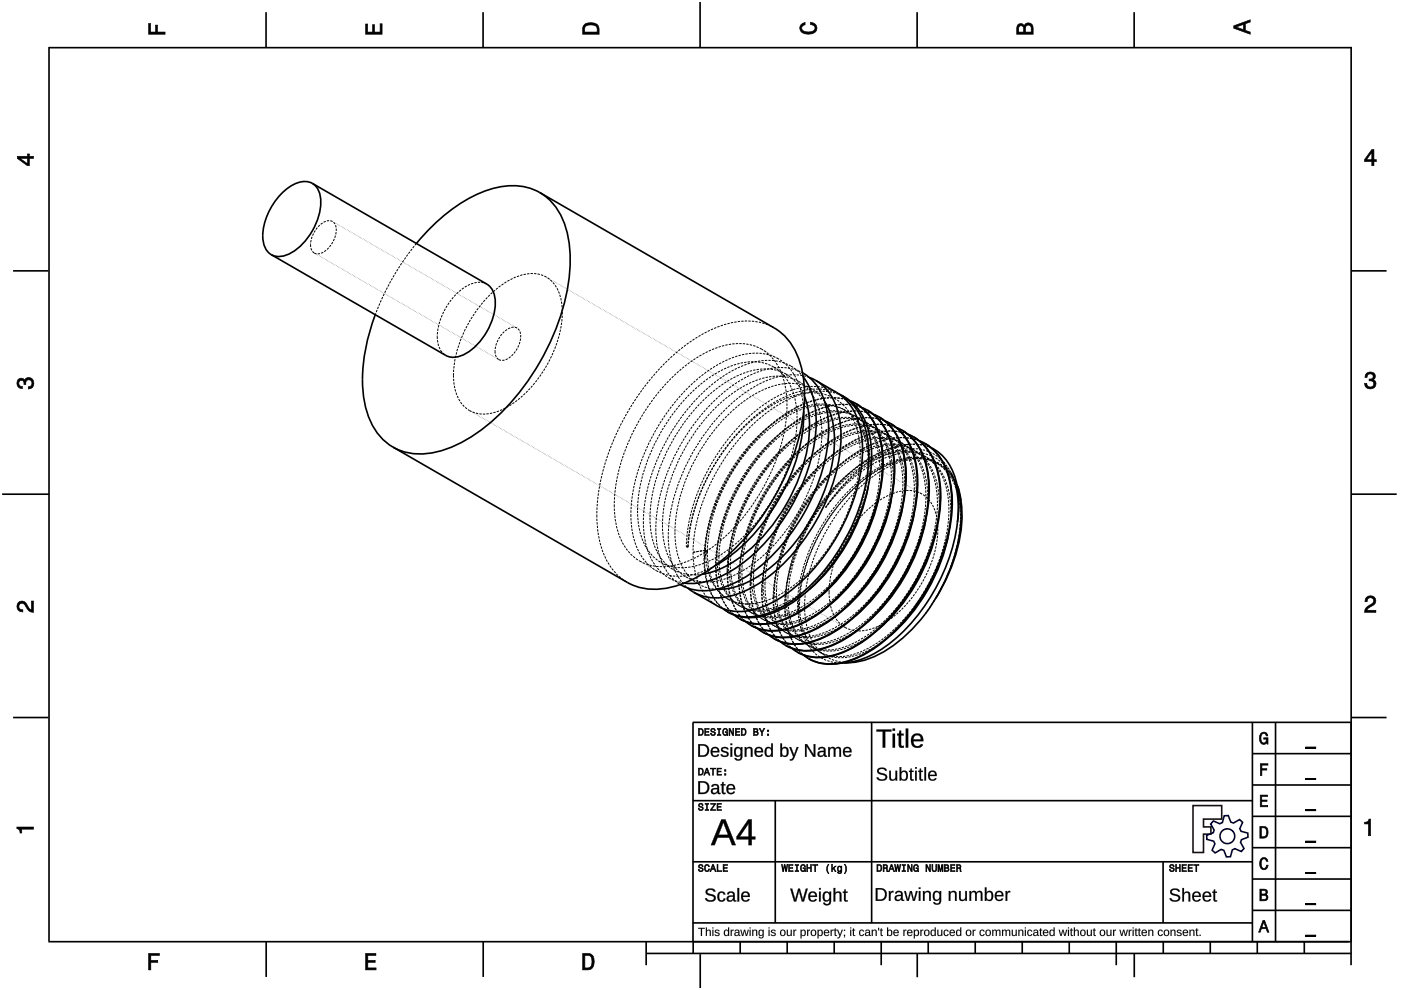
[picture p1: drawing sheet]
<svg xmlns="http://www.w3.org/2000/svg" width="297mm" height="210mm" viewBox="0 0 297 210" stroke-linecap="round" stroke-linejoin="round" font-family="sans-serif">
<g fill="none" stroke="#000" stroke-width=".35">
<path d="M10.4 10v189.5M10.4 10.1h276.1M56.4 2.6v7.5M102.4 2.6v7.5M148.4 .4v9.7M194.4 2.6v7.5M240.5 2.6v7.5M286.5 9.9v189.8M66.2 38.9l37 21.4a4.6 4.6 0 0 1 1.8 4.5 13.1 13.1 0 0 1-7.4 10.7 3.7 3.7 0 0 1-3.1-.1l-37-21.4M66.2 38.9a4.7 4.7 0 0 0-5.1 .9 13.5 13.5 0 0 0-5.4 11 4 4 0 0 0 1.8 3.2M66.2 38.9a4.6 4.6 0 0 1 1.8 4.5 13.1 13.1 0 0 1-7.4 10.7 3.7 3.7 0 0 1-3.1-.1M2.8 57.4h7.4"/>
<path d="M114.4 40.8l49.7 28.7a13.8 13.8 0 0 1 6.2 10.5 38.9 38.9 0 0 1-3.8 21 47 47 0 0 1-17.9 20.9 17.6 17.6 0 0 1-12.9 2.7l-2.7-1.1-49.7-28.7M114.4 40.8a13.8 13.8 0 0 1 6.2 10.5 38.9 38.9 0 0 1-3.8 21 47 47 0 0 1-17.9 20.9 17.6 17.6 0 0 1-12.9 2.7l-2.7-1.1M114.4 40.8a13.2 13.2 0 0 0-10.9-.5 35.1 35.1 0 0 0-15.2 11.3M286.5 57.4h7.5M79.6 66.7a35 35 0 0 0-2.1 19.6 13.1 13.1 0 0 0 5.8 8.5M170.2 79a11.1 11.1 0 0 1 5.2 8.6 33.1 33.1 0 0 1-3.9 19.4 37.4 37.4 0 0 1-15.7 16.6 12 12 0 0 1-11.6 .3M170.3 79.9a16.5 16.5 0 0 1 2.7 11.2 41.3 41.3 0 0 1-16.9 29.2 16.5 16.5 0 0 1-11 3.3M170.4 87.2a39.3 39.3 0 0 1-8.7 23.8 33.5 33.5 0 0 1-10.3 9.1M170.6 84.1a23 23 0 0 1-.3 14.6 38 38 0 0 1-15.1 20.6 17.6 17.6 0 0 1-6.4 2.5M171.6 80l1.4 .7M173 80.7a12.1 12.1 0 0 1 5.3 10.1 36.6 36.6 0 0 1-6.6 21.8 33.1 33.1 0 0 1-14.8 13.1 11.6 11.6 0 0 1-9.8-.1M173 80.7l4.3 2.5a12.3 12.3 0 0 1 5.5 10 37.1 37.1 0 0 1-6.6 22.6 33.1 33.1 0 0 1-14.3 12.8 11 11 0 0 1-9.8-.1l-5-2.9"/>
<path d="M174.9 85.2a16.9 16.9 0 0 1 1.9 11 38.3 38.3 0 0 1-15.7 25.8 16.1 16.1 0 0 1-9.2 2.9M177.8 83.5l.6 .3M178.4 83.8a12.4 12.4 0 0 1 6.3 10.5 36.7 36.7 0 0 1-6 22.1 33.8 33.8 0 0 1-14 13.2 11 11 0 0 1-10.5 .1M178.4 83.8a12.9 12.9 0 0 1 5.7 10.4 37.3 37.3 0 0 1-6.2 22.4 33.5 33.5 0 0 1-14 13 10.6 10.6 0 0 1-9.7 .1M180.3 85l1.2 .6M181.5 85.6a12.5 12.5 0 0 1 5.5 10 36.8 36.8 0 0 1-6 22.1 34.4 34.4 0 0 1-13.9 13.2 11.2 11.2 0 0 1-10.3 .3M181.5 85.6h.1M181.6 85.6a12.5 12.5 0 0 1 5.5 10.1 36.7 36.7 0 0 1-6 22.1 33.7 33.7 0 0 1-14 13.2 11.3 11.3 0 0 1-10.2 .2M182.7 86.4l1.2 .6M183.9 87a12.5 12.5 0 0 1 5.6 10 36.8 36.8 0 0 1-6 22.1 34.4 34.4 0 0 1-14 13.3 11.2 11.2 0 0 1-10.3 .2M183.9 87h.1M184 87h.1"/>
<path d="M184 87a12.5 12.5 0 0 1 5.6 10.1 36.7 36.7 0 0 1-6.1 22.1 33.7 33.7 0 0 1-13.9 13.2 11.3 11.3 0 0 1-10.3 .2M185.1 87.8l1.3 .6M186.4 88.4a12.5 12.5 0 0 1 5.5 10.1 36.8 36.8 0 0 1-6 22 34.4 34.4 0 0 1-13.9 13.3 11.2 11.2 0 0 1-10.3 .2M186.4 88.4l.1 .1M186.5 88.5a12.5 12.5 0 0 1 5.5 10 36.7 36.7 0 0 1-6 22.1 33.7 33.7 0 0 1-14 13.2 11.3 11.3 0 0 1-10.2 .3M187.6 89.2l1.2 .6M188.8 89.8a12.5 12.5 0 0 1 5.6 10.1 36.8 36.8 0 0 1-6.1 22 34.4 34.4 0 0 1-13.9 13.3 11.2 11.2 0 0 1-10.3 .2M188.8 89.8l.1 .1M188.9 89.9a12.5 12.5 0 0 1 5.6 10 36.7 36.7 0 0 1-6.1 22.1 33.8 33.8 0 0 1-13.9 13.3 11.3 11.3 0 0 1-10.3 .2M190 90.6l1.2 .6M191.2 91.2a12.5 12.5 0 0 1 5.6 10.1 36.8 36.8 0 0 1-6 22 34.4 34.4 0 0 1-13.9 13.3 11.2 11.2 0 0 1-10.4 .2M191.2 91.2l.1 .1"/>
<path d="M191.3 91.2v.1M191.3 91.3a12.5 12.5 0 0 1 5.6 10 36.8 36.8 0 0 1-6 22.1 33.7 33.7 0 0 1-14 13.3 11.3 11.3 0 0 1-10.3 .2M192.5 92l1.2 .6M193.7 92.6a12.5 12.5 0 0 1 5.5 10.1 36.7 36.7 0 0 1-6 22 34.4 34.4 0 0 1-13.9 13.3 11.2 11.2 0 0 1-10.3 .2M193.7 92.6l.1 .1M193.7 92.7h.1M193.8 92.7a12.5 12.5 0 0 1 5.5 10 36.7 36.7 0 0 1-6 22.1 33.8 33.8 0 0 1-14 13.3 11.3 11.3 0 0 1-10.2 .2M194.9 93.4l1.2 .6M196.1 94a12.5 12.5 0 0 1 5.6 10.1 36.8 36.8 0 0 1-6 22.1 34.4 34.4 0 0 1-14 13.2 11.2 11.2 0 0 1-10.3 .2M196.1 94l.1 .1M196.2 94.1h.1M196.2 94.1a12.5 12.5 0 0 1 5.6 10.1 36.7 36.7 0 0 1-6.1 22 33.7 33.7 0 0 1-13.9 13.3 11.3 11.3 0 0 1-10.3 .2"/>
<path d="M197.4 94.9a11.5 11.5 0 0 1 5.8 9.7l.1 3.4-.3 2.8M.5 104.8h9.9M184.1 103.2a38.7 38.7 0 0 1-12.5 21.8M186.5 104.6a38.7 38.7 0 0 1-12.4 21.8M189 106a38.7 38.7 0 0 1-12.5 21.8M191.4 107.4a38.7 38.7 0 0 1-12.5 21.8M193.8 108.8a38.7 38.7 0 0 1-12.4 21.8M196.3 110.2a38.7 38.7 0 0 1-12.5 21.8M198.7 111.7a38.7 38.7 0 0 1-12.4 21.7M201.2 113.1a38.7 38.7 0 0 1-12.5 21.7M201.6 100.2a18.7 18.7 0 0 1 1.4 10.6M202.9 102.8l.4 1.2 .5 2.3"/>
<path d="M203 110.8a39.2 39.2 0 0 1-16.4 27 16.6 16.6 0 0 1-7.6 2.8M203 103.5a27.7 27.7 0 0 1-1.8 17.7 34.1 34.1 0 0 1-15.1 17.7 15.3 15.3 0 0 1-7.1 1.7M203.1 103.9l.7 2.4M203.8 106.3a31.8 31.8 0 0 1-5.4 20.5M286.5 104.8h9.6M145.8 124.7l1.3 .9M153.2 129l1 .7M155.7 130.4l1.1 .8M156.8 131.2h.1M158.1 131.8l1.1 .8M159.2 132.6h.1M159.3 132.6h.1"/>
<path d="M160.5 133.2l1.2 .8M161.7 134l.1 .1M163 134.6l1.1 .8M164.1 135.4l.1 .1M164.2 135.4v.1M165.4 136l1.1 .8M166.5 136.8l.1 .1M166.6 136.8v.1M167.9 137.5l1.1 .7M169 138.2l.1 .1M169 138.3h.1M170.3 138.9l1.1 .7"/>
<path d="M171.4 139.6l.1 .1M171.5 139.7h.1M2.8 152.1h7.4M146.9 153.2h139.6M146.9 153.2v46.5M179 140.6h-.6M184.8 153.1v42.6M265.5 159.8h21M265.5 153.1v46.6M270.4 153.1v46.6M286.5 152.1h7.5M146.9 169.8h118.7"/>
<path d="M164.4 169.8v25.9M265.5 179.7h21M265.5 173.1h21M265.5 166.4h21M10.2 199.7h276.3M56.4 199.7v7.4M102.4 199.7v7.4M137 199.7v4.9M146.9 195.7h118.7M146.9 182.7h118.7M147 199.7v2.5M156.9 199.7v2.5"/>
<path d="M166.9 199.7v2.5M176.9 199.7v2.5M186.8 199.7v4.9M196.8 199.7v2.5M206.8 199.7v2.5M216.7 199.7v2.5M226.7 199.7v2.5M236.7 199.7v4.9M246.6 182.7v13M246.6 199.7v2.5M256.6 199.7v2.5M265.5 193h21"/>
<path d="M265.5 186.4h21M266.6 199.7v2.5M276.5 199.7v2.5M286.5 199.7v4.9M137 202.2h149.5M148.5 202.3v7.2M194.5 202.1v5.1M240.5 202.1v5.1"/>
</g>
<g fill="#000">
<path d="M31.5 5h.4v1.8h1.1v-1.5h.4v1.5h1.6v.5h-3.5z" fill-rule="evenodd"/>
<path d="M77.5 5.1h.4v1.7h1.1v-1.6h.4v1.6h1.2v-1.8h.4v2.3h-3.5z" fill-rule="evenodd"/>
<path d="M124 5.1a2.18 2.18 0 0 0-.5 2.2h3.5v-1.2a1.42 1.42 0 0 0-1.7-1.3zM124.3 5.5a2.13 2.13 0 0 1 2.2 .3l.1 1h-2.6v-1z" fill-rule="evenodd"/>
<path d="M169.9 5.2l.8-.4v.4a.7 .7 0 0 0-.7 .6 .7 .7 0 0 0 .3 .8 1.69 1.69 0 0 0 2.5-.6 .9 .9 0 0 0-1-.8v-.5a1.24 1.24 0 0 1 1.4 1.1 1.24 1.24 0 0 1-1 1.4 2.22 2.22 0 0 1-2.5-.7l-.2-.5z" fill-rule="evenodd"/>
<path d="M215.8 5.3l-.2 .7v1.3h3.5v-1.4a.98 .98 0 0 0-.8-1 .98 .98 0 0 0-1.1 .6 .83 .83 0 0 0-1.4-.2zM216.1 5.6a.54 .54 0 0 1 .6-.1 .54 .54 0 0 1 .3 .6v.7h-1zM217.6 5.5a.62 .62 0 0 1 .7-.1 .62 .62 0 0 1 .3 .6v.8h-1.2z" fill-rule="evenodd"/>
<path d="M261.6 5.5v.5l3.5 1.3v-.5l-1.1-.4v-1.4l1.1-.3v-.5zM262.1 5.7l1.5-.5v1.1z" fill-rule="evenodd"/>
<path d="M3.7 33.1v.5l2.1 1.5h.4v-1.5h.9v-.5h-.9v-.5h-.4v.5zM4.3 33.6h1.5v1.1z" fill-rule="evenodd"/>
<path d="M290.8 31.7l-1.5 2.1v.5h1.5v.8h.5v-.8h.5v-.4h-.5v-2.2zM290.8 32.3v1.6h-1.1z" fill-rule="evenodd"/>
<path d="M3.8 80.5a.85 .85 0 0 1 1.4 .1 1.05 1.05 0 0 1 1.3-.5 1.05 1.05 0 0 1 .7 1.2 1.1 1.1 0 0 1-1.2 1.2v-.5a.71 .71 0 0 0 .8-1 .71 .71 0 0 0-1.3 0v.5h-.4a.61 .61 0 0 0-.3-.8 .61 .61 0 0 0-.8 .3 .61 .61 0 0 0 .2 .8l.5 .1v.5a1.15 1.15 0 0 1-1.1-.7 1.15 1.15 0 0 1 .2-1.2z" fill-rule="evenodd"/>
<path d="M289.7 79.2a1.07 1.07 0 0 1 1.3-.2 1.07 1.07 0 0 1 .5 1.2l-.3 .3a1.05 1.05 0 0 1 .5 1.3 1.05 1.05 0 0 1-1.2 .7 1.1 1.1 0 0 1-1.2-1.2h.5a.71 .71 0 0 0 1 .7 .71 .71 0 0 0 0-1.2h-.5v-.4a.61 .61 0 0 0 .8-.3 .61 .61 0 0 0-.3-.8 .61 .61 0 0 0-.8 .2l-.2 .5h-.4z" fill-rule="evenodd"/>
<path d="M3.9 127.8a1.21 1.21 0 0 1 2 .7l.3 .5 .5 .3v-1.9h.4v2.4a1.8 1.8 0 0 1-1.7-1.4 .71 .71 0 0 0-.9-.5 .71 .71 0 0 0-.5 .9 .71 .71 0 0 0 .8 .5v.4a1.18 1.18 0 0 1-1.1-.6 1.18 1.18 0 0 1 .2-1.3z" fill-rule="evenodd"/>
<path d="M289.7 126.6a1.17 1.17 0 0 1 1.9 .3 1.17 1.17 0 0 1-.9 1.7l-.6 .4-.3 .4h1.9v.4h-2.4a1.8 1.8 0 0 1 1.4-1.7 .71 .71 0 0 0 .5-.9 .71 .71 0 0 0-.8-.5 .71 .71 0 0 0-.5 .9h-.5z" fill-rule="evenodd"/>
<path d="M148.1 154.4v1.5h.5a.77 .77 0 0 0 .6-.7 .77 .77 0 0 0-.6-.8zM148.3 154.6a.57 .57 0 0 1 .6 .6 .57 .57 0 0 1-.6 .6zM149.4 154.4v1.5h1v-.1h-.8v-.6h.7v-.1h-.7v-.5h.8v-.2zM150.8 154.5a.53 .53 0 0 0 0 .6 .53 .53 0 0 0 .6 .2 .32 .32 0 0 1-.2 .5 .32 .32 0 0 1-.4-.4h-.2a.5 .5 0 0 0 .7 .6 .5 .5 0 0 0 .1-.9l-.3-.1a.28 .28 0 0 1-.2-.3 .28 .28 0 0 1 .4-.2 .28 .28 0 0 1 .2 .4h.2a.51 .51 0 0 0-.3-.5 .51 .51 0 0 0-.6 .1zM152.1 154.4v.2h.3v1.2h-.3v.1h.7v-.1h-.2v-1.2h.2v-.2zM153.4 154.6a.81 .81 0 0 0 .5 1.4l.3-.3 .1 .2v-.8h-.5v.2h.3l-.2 .5a.59 .59 0 0 1-.5-.6 .59 .59 0 0 1 .5-.6l.2 .3h.2l-.2-.4a.52 .52 0 0 0-.7 .1zM154.6 154.4v1.5h.1v-1.2l.6 1.2h.3v-1.5h-.2v1.3l-.6-1.3zM155.9 154.4v1.5h1v-.1h-.8v-.6h.7v-.1h-.7v-.5h.7v-.2zM157.2 154.4v1.5h.5a.77 .77 0 0 0 .5-.7 .77 .77 0 0 0-.5-.8zM157.4 154.6a.57 .57 0 0 1 .6 .6 .57 .57 0 0 1-.6 .6zM159.8 154.4v1.5h.5a.42 .42 0 0 0 .5-.3 .42 .42 0 0 0-.3-.5l.2-.2-.1-.4zM159.9 154.6h.4a.23 .23 0 0 1 .2 .3 .23 .23 0 0 1-.3 .2h-.3zM159.9 155.2h.4a.26 .26 0 0 1 .3 .3 .26 .26 0 0 1-.3 .3h-.4zM160.9 154.4l.6 .9v.6h.2v-.6l.4-.9h-.2l-.3 .7-.4-.7zM162.7 155.6v.3h.3v-.3zM162.7 154.8v.3h.3v-.3z" fill-rule="evenodd"/>
<path d="M267.3 155.6a.85 .85 0 0 1 .9-.4 .85 .85 0 0 1 .6 .8h-.3l-.1-.2a.49 .49 0 0 0-.4-.3 .49 .49 0 0 0-.5 .3 1.2 1.2 0 0 0 .4 1.7 .66 .66 0 0 0 .6-.8h-.6v-.3h.9v1.4h-.1l-.1-.4-.3 .3a.85 .85 0 0 1-1.2-.6v-1.1z" fill-rule="evenodd"/>
<path d="M3.6 175.3h3.5v.5h-2.5v.8h-.3a.77 .77 0 0 0-.7-.9z" fill-rule="evenodd"/>
<path d="M148.2 170.4a.53 .53 0 0 0 0 .6 .53 .53 0 0 0 .6 .2 .32 .32 0 0 1-.2 .5 .32 .32 0 0 1-.4-.4h-.2a.5 .5 0 0 0 .7 .6 .5 .5 0 0 0 .1-.9l-.3-.1a.28 .28 0 0 1-.1-.3 .28 .28 0 0 1 .3-.2 .28 .28 0 0 1 .2 .4h.2a.51 .51 0 0 0-.3-.5 .51 .51 0 0 0-.6 .1zM149.5 170.3v.2h.3v1.2h-.3v.1h.7v-.1h-.2v-1.2h.2v-.2zM150.7 170.3v.2h.8l-.9 1.3h1.1v-.1h-.8l.8-1.4zM152 170.3v1.5h1v-.1h-.8v-.6h.7v-.1h-.7v-.5h.7v-.2z" fill-rule="evenodd"/>
<path d="M148.1 162.9v1.5h.5a.77 .77 0 0 0 .6-.8 .77 .77 0 0 0-.6-.7zM148.3 163a.57 .57 0 0 1 .6 .6 .57 .57 0 0 1-.6 .6zM149.8 162.9l-.6 1.5h.2l.2-.5h.6l.1 .5h.2l-.5-1.5zM149.9 163.1l.2 .6h-.5zM150.6 162.9v.1h.5v1.4h.2v-1.4h.4v-.1zM152 162.9v1.5h1v-.2h-.8v-.5h.7v-.2h-.7v-.5h.7v-.1zM153.6 164v.4h.3v-.4zM153.6 163.2v.3h.3v-.3z" fill-rule="evenodd"/>
<path d="M267.2 168.6h1.5v.3h-1.2v.7h1.1v.3h-1.1v.9h1.3v.3h-1.6z" fill-rule="evenodd"/>
<path d="M267.2 161.9h1.6v.3h-1.3v.8h1.1v.3h-1.1v1.1h-.3z" fill-rule="evenodd"/>
<path d="M267.1 175.2v2.5h.8a1.37 1.37 0 0 0 .7-2.2 1.56 1.56 0 0 0-1.5-.3zM267.4 175.5a.98 .98 0 0 1 1.2 .7 .98 .98 0 0 1-.7 1.2h-.5z" fill-rule="evenodd"/>
<path d="M289.3 174.3a.77 .77 0 0 0 .9-.6h.4v3.5h-.5v-2.5h-.8z" fill-rule="evenodd"/>
<path d="M148.2 183.4a.53 .53 0 0 0 0 .6 .53 .53 0 0 0 .6 .2 .32 .32 0 0 1-.2 .5 .32 .32 0 0 1-.4-.4h-.2a.5 .5 0 0 0 .7 .5 .5 .5 0 0 0 .1-.8l-.3-.1a.28 .28 0 0 1-.1-.4 .28 .28 0 0 1 .3-.1 .28 .28 0 0 1 .2 .3h.2a.51 .51 0 0 0-.3-.4 .51 .51 0 0 0-.6 .1zM149.5 183.5l-.1 .2a.66 .66 0 0 0 0 .9 .66 .66 0 0 0 .9 .1l.1-.5h-.2l-.2 .4a.6 .6 0 0 1-.5-.6 .6 .6 0 0 1 .5-.5l.2 .2h.2l-.2-.3a.5 .5 0 0 0-.7 .1zM151.1 183.3l-.6 1.5h.2l.2-.4h.6l.1 .4h.2l-.5-1.5zM151.2 183.5l.2 .7h-.5zM152 183.3v1.5h1v-.2h-.8v-1.3zM153.3 183.3v1.5h1v-.2h-.8v-.5h.7v-.2h-.7v-.4h.7v-.2z" fill-rule="evenodd"/>
<path d="M165.7 183.3l.3 1.5h.1l.3-1.3 .2 1.3h.2l.2-1.5h-.2l-.1 1.3-.2-1.3h-.2l-.2 1.3-.2-1.3zM167.2 183.3v1.5h1v-.2h-.8v-.5h.7v-.2h-.7v-.4h.7v-.2zM168.6 183.3v.2h.3v1.1h-.3v.2h.7v-.2h-.2v-1.1h.2v-.2zM169.8 183.5a.81 .81 0 0 0 .6 1.3l.2-.2 .2 .2v-.8h-.6v.2h.4l-.2 .4a.59 .59 0 0 1-.5-.6 .59 .59 0 0 1 .5-.5l.2 .2h.2l-.2-.3a.53 .53 0 0 0-.8 .1zM171 183.3v1.5h.2v-.7h.6v.7h.2v-1.5h-.2v.6h-.6v-.6zM172.3 183.3v.2h.4v1.3h.2v-1.3h.5v-.2zM175.6 183.3a1.35 1.35 0 0 0 .1 1.9 1.83 1.83 0 0 1 0-1.9zM176.3 183.2v1.6h.2v-.4l.2-.2 .3 .6h.3l-.5-.7 .5-.5h-.3l-.5 .6v-1zM177.6 183.8a.58 .58 0 0 0-.1 .7 .58 .58 0 0 0 .7 .3l.1-.2a.31 .31 0 0 1-.1 .4 .31 .31 0 0 1-.5-.1h-.1a.47 .47 0 0 0 .5 .4 .47 .47 0 0 0 .4-.6v-1.1h-.2v.2l-.3-.2zM177.8 183.9l.1-.1a.42 .42 0 0 1 .4 .4 .42 .42 0 0 1-.4 .4l-.2-.2zM179 183.3a1.84 1.84 0 0 1 0 1.9 1.22 1.22 0 0 0 0-1.9z" fill-rule="evenodd"/>
<path d="M185.9 183.3v1.5h.5a.77 .77 0 0 0 .6-.8 .77 .77 0 0 0-.6-.7zM186.1 183.5a.57 .57 0 0 1 .7 .5 .57 .57 0 0 1-.7 .6zM187.2 183.3v1.5h.2v-.6a.45 .45 0 0 1 .6 .1 .45 .45 0 0 1 0 .5h.2l-.2-.7a.41 .41 0 0 0 .2-.5 .41 .41 0 0 0-.5-.3zM187.4 183.5h.3a.25 .25 0 0 1 .3 .2 .25 .25 0 0 1-.3 .3h-.3zM188.9 183.3l-.5 1.5h.2l.1-.4h.6l.2 .4h.2l-.6-1.5zM189 183.5l.2 .7h-.4zM189.7 183.3l.2 1.5h.2l.2-1.3 .2 1.3h.2l.3-1.5h-.2l-.2 1.3-.2-1.3h-.2l-.2 1.3-.2-1.3zM191.2 183.3v.2h.3v1.1h-.3v.2h.8v-.2h-.3v-1.1h.3v-.2zM192.4 183.3v1.5h.2v-1.2l.6 1.2h.2v-1.5h-.2v1.2l-.5-1.2zM193.8 183.5a.81 .81 0 0 0 .5 1.3l.3-.2 .1 .2v-.8h-.5v.2h.3l-.2 .4a.59 .59 0 0 1-.5-.6 .59 .59 0 0 1 .5-.5l.2 .2h.2l-.1-.3a.52 .52 0 0 0-.8 .1zM196.3 183.3v1.5h.2v-1.2l.6 1.2h.2v-1.5h-.2v1.2l-.6-1.2zM197.6 183.3v.9a.52 .52 0 0 0 .5 .6 .52 .52 0 0 0 .5-.6v-.9h-.2v.9a.33 .33 0 0 1-.3 .5 .33 .33 0 0 1-.3-.5v-.9zM198.9 183.3v1.5h.1v-1.4l.3 1.4h.2l.3-1.4v1.4h.1v-1.5h-.2l-.3 1.3-.3-1.3zM200.2 183.3v1.5h.6a.42 .42 0 0 0 .4-.3 .42 .42 0 0 0-.2-.5l.1-.2v-.4zM200.4 183.5h.3a.23 .23 0 0 1 .3 .2 .23 .23 0 0 1-.3 .2h-.3zM200.4 184.1h.3a.26 .26 0 0 1 .3 .2 .26 .26 0 0 1-.3 .3h-.3zM201.5 183.3v1.5h1v-.2h-.8v-.5h.7v-.2h-.7v-.4h.8v-.2zM202.8 183.3v1.5h.2v-.6a.45 .45 0 0 1 .5 .1 .45 .45 0 0 1 .1 .5h.2l-.2-.7a.41 .41 0 0 0 .1-.5 .41 .41 0 0 0-.4-.3zM203 183.5h.2a.25 .25 0 0 1 .3 .2 .25 .25 0 0 1-.3 .3h-.2z" fill-rule="evenodd"/>
<path d="M248.1 183.4a.53 .53 0 0 0 0 .6 .53 .53 0 0 0 .6 .2 .32 .32 0 0 1-.2 .5 .32 .32 0 0 1-.4-.4h-.2a.5 .5 0 0 0 .7 .5 .5 .5 0 0 0 .1-.8l-.3-.1a.28 .28 0 0 1-.2-.4 .28 .28 0 0 1 .4-.1 .28 .28 0 0 1 .2 .3h.2a.51 .51 0 0 0-.4-.4 .51 .51 0 0 0-.5 .1zM249.3 183.3v1.5h.2v-.7h.6v.7h.2v-1.5h-.2v.6h-.6v-.6zM250.6 183.3v1.5h.9v-.2h-.7v-.5h.7v-.2h-.7v-.4h.7v-.2zM251.9 183.3v1.5h.9v-.2h-.7v-.5h.7v-.2h-.7v-.4h.7v-.2zM253.1 183.3v.2h.4v1.3h.2v-1.3h.5v-.2z" fill-rule="evenodd"/>
<path d="M267.8 195.2l-.9 2.4h.3l.2-.7h1l.3 .7h.3l-.9-2.4zM267.9 195.5l.4 1.1h-.7z" fill-rule="evenodd"/>
<path d="M267.1 188.5v2.5h1a.7 .7 0 0 0 .7-.5 .7 .7 0 0 0-.4-.8 .61 .61 0 0 0 .3-.8 .61 .61 0 0 0-.7-.4zM267.4 188.8h.6a.38 .38 0 0 1 .4 .4 .38 .38 0 0 1-.5 .3h-.5zM267.4 189.8h.6a.43 .43 0 0 1 .5 .5 .43 .43 0 0 1-.5 .4h-.6z" fill-rule="evenodd"/>
<path d="M267.3 182.1a.85 .85 0 0 1 .9-.3 .85 .85 0 0 1 .6 .8h-.3l-.1-.2a.47 .47 0 0 0-.4-.3 .47 .47 0 0 0-.4 .3 1.21 1.21 0 0 0 .4 1.7 .64 .64 0 0 0 .5-.7h.4a.88 .88 0 0 1-.8 1 .88 .88 0 0 1-1-.7v-1.1z" fill-rule="evenodd"/>
<path d="M31.5 202.2h2.3v.4h-1.8v1h1.4v.4h-1.4v1.6h-.5z" fill-rule="evenodd"/>
<path d="M77.5 202.2h2.2v.4h-1.7v1h1.5v.4h-1.5v1.2h1.7v.4h-2.2z" fill-rule="evenodd"/>
<path d="M123.5 202.2v3.4h1.2a1.42 1.42 0 0 0 1.3-1.7 1.38 1.38 0 0 0-1.3-1.7zM124 202.6h1a1.89 1.89 0 0 1 0 2.5l-1 .1z" fill-rule="evenodd"/>
</g>
<g fill="#000">
<path d="M31.5 5v2.3h3.5v-.5l-1.7 .1 .1-1.6h-.4v1.6h-1.1v-1.9zM31.4 4.9h.6l-.1 1.9h1.1l-.1-1.5h.6l-.1 1.5 1.7-.1v.6h-3.7z"/>
<path d="M77.5 5.1v2.2h3.5v-2.3h-.4l.1 1.9h-1.4v-1.7h-.3l.1 1.7h-1.2v-1.8zM77.5 5h.5l-.1 1.8h1.1l-.1-1.6h.6l-.1 1.6h1.2l-.1-1.8h.6v2.3h-3.6z"/>
<path d="M124 5.1l-.4 .7-.1 1.5h3.5l-.1-1.7-.3-.5-1.3-.3zM123.9 5.1l.6-.3 .8-.1 .7 .1 .6 .3 .4 .4 .1 1.8h-3.6v-1.5zM124.2 5.4l1.1-.2 1 .2 .3 .3 .1 1.2h-2.8l.1-1.2zM124.3 5.5l-.3 .3v1h2.6l-.1-1-.2-.3-1-.2z"/>
<path d="M169.9 5.2l-.4 .8 .2 .5 .3 .4 .6 .3h1.6l.6-.3 .3-.4 .1-.5-.1-.5-.7-.6-.6-.2v.5l.8 .2 .3 .6-.1 .3-.8 .5h-1.2l-.5-.2-.3-.3v-.6l.4-.4 .3-.1v-.4zM169.8 5.1l1-.4v.6l-.4 .1-.4 .3 .1 .6 .7 .4h1.2l.4-.1 .4-.6-.2-.5-.8-.3v-.6l.7 .2 .7 .7 .1 .5-.1 .5-.4 .5-.6 .2h-1.6l-.6-.2-.4-.5-.1-.5z"/>
<path d="M215.8 5.3l-.2 .7v1.3h3.5l-.1-1.8-.6-.6-.4-.1-.5 .2-.3 .6-.5-.6-.6 .1zM215.7 5.2l.3-.2h.7l.5 .5v-.3l.5-.4 .8 .1 .5 .6 .1 1.8h-3.6v-1.3zM216 5.6l.5-.2 .4 .2 .2 1.3h-1.2zM216.1 5.6l-.1 1.2h1l-.1-1.2-.4-.1zM217.5 5.5l.5-.2 .5 .1 .2 1.5h-1.3zM217.6 5.5l-.2 1.3h1.2l-.1-1.3-.5-.2z"/>
<path d="M261.6 5.5v.5l3.5 1.3v-.5l-1.1-.3v-1.5l1.1-.3v-.5zM261.5 5.4l3.6-1.3v.6l-1.1 .3v1.4l1.1 .4v.6l-3.6-1.4zM261.9 5.7l1.8-.6v1.3zM262.1 5.7l1.5 .6v-1.1l-1.5 .6z"/>
<path d="M3.7 33.1v.5l2.1 1.5h.4v-1.6l.9 .1v-.5l-.9 .1v-.6h-.4l.1 .6zM3.6 33.1h2.2v-.5h.5l-.1 .5h1v.6l-1-.1 .1 1.6h-.5l-2.2-1.6zM4.1 33.5h1.8v1.3zM4.3 33.5l1.5 1.2v-1.1l-1.5 .1z"/>
<path d="M290.8 31.7l-1.5 2.1v.5l1.6-.1-.1 .9h.5l-.1-.9 .6 .1v-.4h-.6l.1-2.2zM290.8 31.6h.6l-.1 2.3 .6-.1v.5h-.6l.1 .9h-.6v-.9h-1.5v-.5zM290.9 32.1v1.8h-1.3zM290.8 32.3h.1l-1.1 1.6-.1-.1 1.1 .1z"/>
<path d="M3.8 80.5l-.2 .8 .1 .4 .5 .6 .5 .1v-.5l-.6-.1-.2-.5 .2-.5 .4-.2 .5 .2 .1 .7h.4l-.1-.6 .4-.4h.6l.2 .2 .2 .2v.7l-.4 .4h-.4v.5l.5-.1 .6-.6v-1l-.6-.7h-.7l-.4 .3-.2 .3-.2-.4-.5-.1zM3.8 80.4l.7-.3 .5 .1 .2 .4 .1-.3 .5-.3 .8 .1 .6 .6v1.1l-.7 .7h-.6v-.5h.4l.4-.4-.1-.9-.8-.1-.3 .4v.6h-.5v-.8l-.5-.1-.4 .1-.1 .5 .2 .5 .6 .1v.6l-.6-.1-.6-.6-.1-.5z"/>
<path d="M289.7 79.2l-.3 .8h.4v-.3l.4-.4 .8 .1 .2 .7-.4 .3h-.5v.4l.8 .1 .2 .5-.2 .5-.2 .2h-.7l-.3-.2-.1-.6h-.5l.1 .5 .6 .6h1l.4-.2 .4-.8-.2-.6-.5-.3 .4-.3v-.8l-.5-.5h-.5zM289.7 79.1l.8-.3 .9 .3 .2 .3v.9l-.4 .2 .5 .3 .1 .6-.3 .8-.5 .3h-1l-.7-.7v-.6h.5l.2 .7 .5 .2 .6-.2 .2-.5-.2-.5-.6-.2-.3 .1v-.5h.6l.3-.2-.1-.7-.8-.1-.3 .4v.4h-.6l.1-.6z"/>
<path d="M3.9 127.8l-.3 .8 .3 .8 .9 .3v-.4l-.6-.1-.3-.6 .2-.5 .5-.3 .7 .4 .9 1.4 .9 .2v-2.4h-.4v2l-.5-.3-.9-1.5-.7-.2zM3.8 127.7l.8-.3 .7 .2 .9 1.4 .5 .3-.1-1.9h.6v2.5l-1.1-.3-.9-1.4-.6-.3-.4 .2-.2 .5 .2 .5 .7 .1v.6l-.6-.1-.4-.2-.4-.9z"/>
<path d="M289.7 126.6l-.3 1h.5l.1-.7 .5-.2 .6 .2 .2 .4-.3 .7-1.4 .9-.3 .9h2.4v-.4l-2 .1 .4-.6 1.2-.7 .4-.8-.1-.5-.6-.5h-.9zM289.7 126.6l.9-.4 .8 .4 .3 .3 .1 .5-.2 .6-1.5 1-.3 .4 2-.1v.6h-2.5l.2-1 1.4-1 .3-.6-.2-.4-.5-.2-.5 .2-.1 .7h-.6l.1-.6z"/>
<path d="M148.1 154.4v1.5h.7l.3-.4v-.8l-.4-.2zM148 154.4h.7l.4 .3 .1 .8-.4 .5h-.8zM148.2 154.6l.7 .1 .1 .8-.3 .3h-.5zM148.3 154.6v1.2l.4-.1 .2-.3-.1-.6zM149.4 154.4v1.5h1v-.1h-.8v-.6h.7v-.1h-.7v-.5h.8v-.2zM149.4 154.4h1v.3l-.8-.1v.5l.8-.1v.3l-.8-.1v.6l.8-.1v.3h-1zM150.8 154.5l-.1 .3 .1 .3 .6 .2 .2 .2-.3 .3h-.4l-.1-.4h-.2l.1 .3 .2 .2h.5l.3-.2v-.4l-.8-.3-.1-.2 .2-.3 .4 .1 .1 .3h.2l-.1-.2-.2-.3zM150.8 154.5l.6-.1 .3 .3v.3h-.3v-.3l-.2-.1-.3 .2 .1 .2 .7 .3v.4l-.3 .3h-.5l-.3-.3v-.3h.3v.3l.3 .1 .3-.3-.9-.5zM152.1 154.4v.2h.3v1.2h-.3v.1h.7v-.1h-.3v-1.2h.3v-.2zM152 154.4h.9v.3h-.3v1.1l.3-.1v.3h-.9v-.3h.4v-1.1l-.4 .1zM153.4 154.6l-.2 .6 .2 .6 .5 .2 .3-.4 .1 .3v-.8h-.5v.2l.4-.1-.3 .6h-.3l-.2-.3v-.8l.5-.2 .2 .4h.2l-.2-.4-.3-.1zM153.3 154.6l.5-.3 .4 .2 .2 .5h-.4v-.3l-.4-.1-.2 .3v.5l.2 .4h.3l.2-.5-.4 .1v-.3h.7v.9h-.3l.1-.3-.5 .3-.4-.2-.2-.6zM154.6 154.4v1.5h.1v-1.2h.1l.5 1.2h.3v-1.5h-.2v1.3h-.1l-.5-1.3zM154.5 154.4h.3l.6 1.3-.1-1.3h.3v1.6h-.3l-.6-1.3 .1 1.3h-.3zM155.9 154.4v1.5h1v-.1h-.9v-.6h.8v-.1h-.8v-.5h.8v-.2zM155.8 154.4h1.1v.3l-.8-.1v.5l.7-.1v.3l-.7-.1v.6l.8-.1v.3h-1.1zM157.2 154.4v1.5h.7l.3-.4-.1-.8-.3-.2zM157.1 154.4h.7l.4 .3v.8l-.3 .5h-.8zM157.3 154.6l.7 .1v.8l-.2 .3h-.5zM157.4 154.6v1.2l.4-.1 .2-.3-.1-.6zM159.8 154.4v1.5h.7l.3-.2v-.3l-.4-.3 .3-.1v-.3l-.2-.2zM159.7 154.4h.8l.3 .2-.1 .4-.2 .1 .3 .2-.1 .6-1 .1zM159.9 154.6h.5a.28 .28 0 0 1 .2 .3 .28 .28 0 0 1-.2 .2h-.5zM159.9 154.6v.5l.6-.2v-.2zM159.9 155.2l.6 .1 .1 .4-.7 .1zM159.9 155.2v.6l.6-.1v-.4zM160.9 154.4l.6 .9v.6h.2l-.1-.6 .5-.9h-.2l-.3 .9-.4-.9zM160.8 154.4h.4l.4 .7 .3-.7h.4l-.6 .9v.7h-.3l.1-.7zM162.7 155.6v.3h.3v-.3zM162.6 155.6h.5v.4h-.5zM162.7 154.8v.3h.3v-.3zM162.6 154.7h.5v.5h-.5z"/>
<path d="M148 157.8h.9a1.34 1.34 0 0 1 1.4 1.3 1.34 1.34 0 0 1-1.3 1.4h-1zM148.4 158.1v2.1h.6a1.05 1.05 0 0 0 1-1.1 1.05 1.05 0 0 0-1.1-1zM151 158.6a.93 .93 0 0 1 1.1-.1 .93 .93 0 0 1 .4 1h-1.5a.6 .6 0 0 0 .4 .7 .6 .6 0 0 0 .8-.3l.3 .1a1 1 0 0 1-1.4 .3 1 1 0 0 1-.3-1.4zM151.2 158.7l-.2 .5h1.2a.56 .56 0 0 0-.3-.5 .56 .56 0 0 0-.7 0zM153.1 158.5a.93 .93 0 0 1 1.3 .4h-.3l-.2-.2a.42 .42 0 0 0-.5-.1 .42 .42 0 0 0-.2 .4l.2 .1a.92 .92 0 0 1 1 1 .99 .99 0 0 1-1.6-.1l.3-.1a.51 .51 0 0 0 .6 .4 .51 .51 0 0 0 .4-.5l-.5-.3a.59 .59 0 0 1-.6-.3 .59 .59 0 0 1 .1-.7zM154.9 157.6h.3v.4h-.3zM154.9 158.4h.3v2.1h-.3zM155.9 158.5a.73 .73 0 0 1 1.1 .3l.1-.4h.3v2a.86 .86 0 0 1-.7 .8 .86 .86 0 0 1-1-.4l.4-.1a.51 .51 0 0 0 .6 .3 .51 .51 0 0 0 .3-.6v-.3a.77 .77 0 0 1-1 .3 .77 .77 0 0 1-.4-1zM156.2 158.7l-.2 .4a.73 .73 0 0 0 .6 1.1 .83 .83 0 0 0 .5-.9 .83 .83 0 0 0-.7-.7zM157.9 158.4h.3v.4a.69 .69 0 0 1 .8-.4 .69 .69 0 0 1 .5 .7v1.4h-.3v-1.3a.49 .49 0 0 0-.5-.6 .49 .49 0 0 0-.4 .7v1.2h-.4zM160.2 158.6a.93 .93 0 0 1 1.1-.1 .93 .93 0 0 1 .5 1h-1.5a.6 .6 0 0 0 .4 .7 .6 .6 0 0 0 .7-.3l.3 .1a1 1 0 0 1-1.4 .3 1 1 0 0 1-.3-1.4zM160.5 158.7l-.2 .5h1.1a.56 .56 0 0 0-.3-.5 .56 .56 0 0 0-.6 0zM162.3 158.6a.74 .74 0 0 1 1.2 .1v-1.1h.4v2.9h-.4v-.4a.78 .78 0 0 1-1 .3 .78 .78 0 0 1-.4-1zM162.7 158.7l-.2 .4a.75 .75 0 0 0 .6 1.1 .91 .91 0 0 0-.1-1.6zM165.5 157.6h.3v1.1a.78 .78 0 0 1 1-.3 .78 .78 0 0 1 .4 1 .83 .83 0 0 1-1 1.1l-.4-.4v.4h-.4zM166 158.7l-.2 .4a.75 .75 0 0 0 .7 1.1 1.04 1.04 0 0 0 0-1.6zM167.4 158.4h.3l.6 1.7 .6-1.7h.4l-.8 2.1a.83 .83 0 0 1-1 .7v-.2a.58 .58 0 0 0 .7-.6zM170.7 157.8h.4l1.5 2.3-.1-2.3h.4v2.7h-.5l-1.4-2.3v2.3h-.3zM173.6 158.6a.88 .88 0 0 1 1.4 .5v1l.3 .1v.2h-.5l-.1-.3a.69 .69 0 0 1-.9 .4 .69 .69 0 0 1-.4-.8 .69 .69 0 0 1 .8-.5h.5a.47 .47 0 0 0-.3-.6 .47 .47 0 0 0-.6 .4l-.4-.1zM173.8 159.6a.45 .45 0 0 0 .2 .7 .45 .45 0 0 0 .6-.4l.1-.5zM175.6 158.4h.3v.4l.1-.2a.63 .63 0 0 1 1.1 .2 .64 .64 0 0 1 .7-.4 .64 .64 0 0 1 .5 .7v1.4h-.3v-1.3a.45 .45 0 0 0-.5-.6 .45 .45 0 0 0-.4 .7v1.2h-.3v-1.3a.45 .45 0 0 0-.5-.6 .45 .45 0 0 0-.4 .7v1.2h-.3zM179 158.6a.93 .93 0 0 1 1.1-.1 .93 .93 0 0 1 .5 1h-1.5a.6 .6 0 0 0 .4 .7 .6 .6 0 0 0 .7-.3l.3 .1a1 1 0 0 1-1.4 .3 1 1 0 0 1-.3-1.4zM179.3 158.7l-.2 .5h1.1a.56 .56 0 0 0-.3-.5 .56 .56 0 0 0-.6 0z"/>
<path d="M148 157.8h.9a1.37 1.37 0 0 1 1.5 1.3 1.37 1.37 0 0 1-1.4 1.4h-1zM148 157.8v2.7l1-.1a1.31 1.31 0 0 0 1.3-1.3 1.31 1.31 0 0 0-1.4-1.3zM148.4 158.1v2.1l.6-.1a1.02 1.02 0 0 0 .9-1 1.02 1.02 0 0 0-1-1zM148.4 158a1.27 1.27 0 0 1 1.6 .8 1.08 1.08 0 0 1-1 1.4h-.6zM150.9 158.6a.95 .95 0 0 1 1.2-.2 .95 .95 0 0 1 .4 1.1h-1.4a.58 .58 0 0 0 .3 .7 .58 .58 0 0 0 .8-.3l.3 .1a1.03 1.03 0 0 1-1.4 .4 1.03 1.03 0 0 1-.4-1.5zM151 158.6a1.05 1.05 0 0 0-.2 1.4 1.05 1.05 0 0 0 1.4 .3l.3-.3-.3-.1a.61 .61 0 0 1-.8 .3 .61 .61 0 0 1-.4-.7h1.5a.9 .9 0 0 0-.4-1 .9 .9 0 0 0-1.1 .1zM151.3 158.8l-.3 .4h1.1a.53 .53 0 0 0-.2-.5 .53 .53 0 0 0-.6 .1zM151.2 158.7a.57 .57 0 0 1 .7 0 .57 .57 0 0 1 .3 .6h-1.2zM153.1 158.5a.9 .9 0 0 1 1.4 .4h-.4a.46 .46 0 0 0-.4-.2 .46 .46 0 0 0-.4 .3v.1a1.13 1.13 0 0 1 1.2 .9 .97 .97 0 0 1-.9 .5 .97 .97 0 0 1-.8-.5l.3-.1a.55 .55 0 0 0 .5 .3 .55 .55 0 0 0 .5-.4l-.6-.2a.62 .62 0 0 1-.6-.4 .62 .62 0 0 1 .2-.7zM153.1 158.5a.61 .61 0 0 0-.1 .8 .61 .61 0 0 0 .7 .2 .38 .38 0 0 1 .5 .4 .38 .38 0 0 1-.6 .4l-.3-.1-.2-.3-.3 .1a.92 .92 0 0 0 .8 .5 .92 .92 0 0 0 .9-.6 1.54 1.54 0 0 0-1.3-.8v-.1a.52 .52 0 0 1 .4-.4 .52 .52 0 0 1 .6 .3h.2a.9 .9 0 0 0-1.3-.4zM154.9 157.6h.4v.4h-.4zM154.9 157.6v.4h.3v-.4zM154.9 158.4h.4v2.1h-.4zM154.9 158.4v2.1h.3v-2.1zM155.9 158.5a.72 .72 0 0 1 1.1 .3l.1-.4h.3v2a.89 .89 0 0 1-.7 .9 .89 .89 0 0 1-1-.6h.4a.48 .48 0 0 0 .6 .3 .48 .48 0 0 0 .3-.6v-.3a.75 .75 0 0 1-.9 .4 .75 .75 0 0 1-.5-.9l.1-.6zM155.9 158.6l-.2 .6a.83 .83 0 0 0 .1 .9 .83 .83 0 0 0 .9 .3l.4-.3a.6 .6 0 0 1-.2 .8 .6 .6 0 0 1-.9-.2h-.2a.83 .83 0 0 0 .9 .5 .83 .83 0 0 0 .7-.8v-2h-.3l-.1 .4a.71 .71 0 0 0-1.1-.2zM156.2 158.7l-.1 .4a.7 .7 0 0 0 .5 1.1 .81 .81 0 0 0 .4-.9 .81 .81 0 0 0-.6-.6zM156.2 158.7a.66 .66 0 0 1 .8 .1 .66 .66 0 0 1 .1 .8 .57 .57 0 0 1-.7 .6 .57 .57 0 0 1-.4-.8zM157.9 158.4h.3v.4a.7 .7 0 0 1 .9-.4 .7 .7 0 0 1 .5 .7v1.4h-.4v-1.3a.46 .46 0 0 0-.5-.5 .46 .46 0 0 0-.4 .6v1.2h-.4zM157.9 158.4v2.1h.4l-.1-1.2a.52 .52 0 0 1 .5-.7 .52 .52 0 0 1 .5 .6v1.3h.3v-1.4a.69 .69 0 0 0-.5-.7 .69 .69 0 0 0-.8 .4v-.4zM160.2 158.6a.95 .95 0 0 1 1.2-.2 .95 .95 0 0 1 .4 1.1h-1.4a.58 .58 0 0 0 .3 .7 .58 .58 0 0 0 .7-.3l.4 .1a1.03 1.03 0 0 1-1.5 .4 1.03 1.03 0 0 1-.3-1.5zM160.3 158.6a1.05 1.05 0 0 0-.2 1.4 1.05 1.05 0 0 0 1.4 .3l.2-.3-.2-.1a.61 .61 0 0 1-.8 .3 .61 .61 0 0 1-.4-.7h1.5a.91 .91 0 0 0-.5-1 .91 .91 0 0 0-1 .1zM160.5 158.8l-.2 .4h1.1a.53 .53 0 0 0-.3-.5 .53 .53 0 0 0-.6 .1zM160.5 158.7a.57 .57 0 0 1 .7 0 .57 .57 0 0 1 .2 .6h-1.1zM162.3 158.6a.72 .72 0 0 1 1.2 .1v-1.1h.4v2.9h-.4v-.4a.72 .72 0 0 1-.7 .4 .72 .72 0 0 1-.6-.5l-.1-.6zM162.3 158.7l-.2 .7a.78 .78 0 0 0 .5 1 .78 .78 0 0 0 .9-.3v.4h.4v-2.9h-.4v1.1a.73 .73 0 0 0-1.2 0zM162.7 158.7l-.2 .5a.61 .61 0 0 0 0 .7 .61 .61 0 0 0 .7 .3 .79 .79 0 0 0 .3-.9 .79 .79 0 0 0-.7-.6zM162.6 158.7a.65 .65 0 0 1 .9 .1 .65 .65 0 0 1 0 .8 .57 .57 0 0 1-.6 .6 .57 .57 0 0 1-.4-.8zM165.4 157.6h.4v1.1a.72 .72 0 0 1 .7-.4 .72 .72 0 0 1 .6 .5l.1 .3a.94 .94 0 0 1-.1 1.1 .94 .94 0 0 1-1.1 .2l-.2-.3v.4h-.4zM165.5 157.6l-.1 2.9h.4v-.4a.71 .71 0 0 0 .7 .4 .71 .71 0 0 0 .6-.6l.1-.5a.78 .78 0 0 0-.4-.9 .78 .78 0 0 0-1 .3v-1.2zM166 158.8l-.1 .3a.72 .72 0 0 0 .6 1.1 1.03 1.03 0 0 0 0-1.5zM166 158.7a.58 .58 0 0 1 .7 0 .58 .58 0 0 1 .2 .7 .59 .59 0 0 1-.6 .9 .59 .59 0 0 1-.5-.8zM167.3 158.4h.4l.6 1.7 .6-1.7h.4l-.8 2.1a.8 .8 0 0 1-1.1 .7l.1-.2a.55 .55 0 0 0 .6-.6zM167.4 158.4l.7 2.1a.47 .47 0 0 1-.6 .5v.2h.2a.83 .83 0 0 0 .8-.8l.8-2h-.4l-.6 1.8-.6-1.8zM170.7 157.8h.4l1.4 2.3v-2.3h.4v2.7h-.5l-1.4-2.3v2.3h-.3zM170.7 157.8v2.7h.3v-2.4l1.4 2.4h.5v-2.7h-.4l.1 2.4-1.5-2.4zM173.5 158.6a.91 .91 0 0 1 1.6 .5v1l.3 .1v.3l-.6-.1-.1-.3a.72 .72 0 0 1-.9 .4 .72 .72 0 0 1-.5-.9 .72 .72 0 0 1 .9-.4h.5a.45 .45 0 0 0-.4-.5 .45 .45 0 0 0-.5 .3l-.4-.1zM173.6 158.6l-.2 .3h.4a.49 .49 0 0 1 .6-.3 .49 .49 0 0 1 .3 .6h-.5a.65 .65 0 0 0-.7 .5 .65 .65 0 0 0 .4 .8 .65 .65 0 0 0 .8-.5l.2 .4h.4v-.2h-.2l-.1-.1v-1a.82 .82 0 0 0-.6-.7 .82 .82 0 0 0-.8 .2zM173.8 159.6a.42 .42 0 0 0 .2 .6 .42 .42 0 0 0 .6-.3l.1-.5zM173.8 159.6l.9-.2a.57 .57 0 0 1-.3 .8 .57 .57 0 0 1-.7-.3zM175.6 158.4h.3v.4l.1-.2a.65 .65 0 0 1 1.1 .1v.1a.65 .65 0 0 1 .8-.4 .65 .65 0 0 1 .4 .7v1.4h-.4v-1.3a.42 .42 0 0 0-.4-.5 .42 .42 0 0 0-.3 .6v1.2h-.4v-1.3a.42 .42 0 0 0-.5-.5 .42 .42 0 0 0-.3 .6v1.2h-.4zM175.6 158.4v2.1h.3v-1.2a.48 .48 0 0 1 .4-.7 .48 .48 0 0 1 .5 .6v1.3h.3v-1.2a.48 .48 0 0 1 .4-.7 .48 .48 0 0 1 .5 .6v1.3h.3v-1.4a.63 .63 0 0 0-.5-.7 .63 .63 0 0 0-.7 .4 .64 .64 0 0 0-.6-.4 .64 .64 0 0 0-.6 .4v-.4zM179 158.6a.95 .95 0 0 1 1.1-.2 .95 .95 0 0 1 .5 1.1h-1.5a.58 .58 0 0 0 .4 .7 .58 .58 0 0 0 .7-.3l.3 .1a1.03 1.03 0 0 1-1.4 .4 1.03 1.03 0 0 1-.3-1.5zM179 158.6a1.05 1.05 0 0 0-.1 1.4 1.05 1.05 0 0 0 1.3 .3l.3-.3-.3-.1a.61 .61 0 0 1-.8 .3 .61 .61 0 0 1-.3-.7h1.4a.9 .9 0 0 0-.4-1 .9 .9 0 0 0-1.1 .1zM179.3 158.8l-.2 .4h1.1a.53 .53 0 0 0-.3-.5 .53 .53 0 0 0-.6 .1zM179.3 158.7a.57 .57 0 0 1 .6 0 .57 .57 0 0 1 .3 .6h-1.1z"/>
<path d="M185.8 154.7h3.2v.4h-1.3v3.4h-.5v-3.4h-1.4zM189.3 154.5h.5v.4h-.5zM189.3 155.6h.5v2.9h-.5zM190.7 154.9h.3v.7h.6v.3h-.6v1.9a.4 .4 0 0 0 .6 .3v.4a.74 .74 0 0 1-1-.6v-2h-.4v-.3h.4zM192.1 154.5h.4v4h-.4zM193.5 155.9a1.34 1.34 0 0 1 1.6-.2 1.34 1.34 0 0 1 .7 1.4h-2.1a.86 .86 0 0 0 .5 1.1 .86 .86 0 0 0 1.1-.5l.4 .2a1.42 1.42 0 0 1-1.9 .5 1.42 1.42 0 0 1-.6-1.9zM194 156.1l-.3 .7h1.6a.8 .8 0 0 0-.5-.8 .8 .8 0 0 0-.8 .1z"/>
<path d="M185.8 154.7h3.2v.4h-1.3v3.4h-.6l.1-3.4h-1.4zM185.8 154.7v.4h1.4v3.4h.5l-.1-3.4h1.4v-.4zM189.2 154.4h.6v.6h-.6zM189.3 154.5v.4h.5v-.4zM189.2 155.5h.6v3h-.6zM189.3 155.6v2.9h.5v-2.9zM190.7 154.9h.4l-.1 .7 .6-.1v.5l-.6-.1 .1 1.9a.39 .39 0 0 0 .6 .3v.4a.82 .82 0 0 1-1.2-.6l.1-2-.4 .1v-.5l.4 .1zM190.7 154.9l-.1 .7h-.4v.3h.4v2a.72 .72 0 0 0 1 .6v-.3a.43 .43 0 0 1-.6-.4v-1.9h.6v-.3h-.6v-.7zM192 154.4h.6v4.1h-.6zM192.1 154.5v4h.4v-4zM193.5 155.8a1.35 1.35 0 0 1 1.7-.2 1.35 1.35 0 0 1 .6 1.6l-2.1-.1a.84 .84 0 0 0 .5 1 .84 .84 0 0 0 1.1-.4l.4 .2a1.44 1.44 0 0 1-1.9 .5 1.44 1.44 0 0 1-.6-1.9zM193.6 155.9a1.81 1.81 0 0 0 .3 2.5 1.34 1.34 0 0 0 1.8-.5l-.4-.2a.75 .75 0 0 1-1 .5 .92 .92 0 0 1-.6-1.1h2a1.31 1.31 0 0 0-.6-1.4 1.31 1.31 0 0 0-1.5 .2zM194 156.1l-.3 .7h1.5a.77 .77 0 0 0-.4-.8 .77 .77 0 0 0-.8 .1zM193.9 156a.8 .8 0 0 1 1-.1 .8 .8 0 0 1 .4 .9h-1.7z"/>
<path d="M267.3 155.6l-.3 .9 .3 1 .3 .3h.5l.4-.2 .1-.3 .1 .5h.1v-1.4h-.9v.3h.7l-.1 .4-.3 .4h-.5l-.4-.5 .1-1.3 .3-.2h.5l.3 .3v.2h.3l-.3-.6-.5-.2zM267.2 155.5l.3-.3 .5-.1 .6 .3 .3 .7h-.5v-.3l-.3-.3-.4 .1-.3 .5v.9l.3 .5h.5l.3-.8-.6 .1v-.4h1v1.4h-.3v-.4l-.3 .4-.4 .1-.7-.4-.3-1z"/>
<path d="M276.8 158.4v.2h2.2v-.2zM276.8 158.3h2.2v.4h-2.2z"/>
<path d="M3.6 175.3v.4l.5 .2 .2 .7h.3l-.1-.9 2.6 .1v-.5zM3.5 175.3h3.7v.6l-2.6-.1 .1 .9h-.5l-.1-.7-.6-.3z"/>
<path d="M148.2 170.4l-.1 .3 .1 .3 .6 .2 .2 .2-.3 .3-.4-.1-.1-.3h-.2l.1 .3 .3 .2h.4l.3-.2v-.4l-.8-.3-.1-.2 .2-.3 .4 .1 .1 .3h.2l-.1-.2-.2-.3zM148.2 170.4l.6-.1 .3 .3v.3h-.3l-.1-.4-.4 .1 .1 .3 .7 .3v.4l-.3 .3h-.5l-.3-.3v-.3h.3v.3l.3 .1 .3-.3-.8-.5zM149.5 170.3v.2h.3v1.2h-.3v.1h.7v-.1h-.3v-1.2h.3v-.2zM149.4 170.3h.9v.3h-.3v1.1l.3-.1v.3h-.9v-.3h.4v-1.1l-.4 .1zM150.7 170.3v.2h.9l-1 1.3h1.1v-.1h-1l1-1.4zM150.6 170.3h1.2v.2l-.9 1.2 .9-.1v.3h-1.2v-.3l.8-1.1 .1 .1h-.9zM152 170.3v1.5h1v-.1h-.9v-.6h.8v-.1h-.8v-.5h.8v-.2zM151.9 170.3h1.1v.3l-.8-.1v.5l.7-.1v.3l-.7-.1v.6l.8-.1v.3h-1.1z"/>
<path d="M148.1 162.9v1.5l.7-.1 .3-.4v-.7l-.4-.3zM148 162.8h.7l.4 .3 .1 .8-.4 .5h-.8zM148.2 163l.7 .1 .1 .8-.3 .3h-.5zM148.3 163v1.2l.4-.1 .2-.2-.1-.7zM149.8 162.9l-.6 1.5h.2l.1-.5h.7l.1 .5h.2l-.5-1.5zM149.7 162.8h.3l.6 1.6h-.3l-.1-.5h-.6l-.1 .5h-.4zM149.9 162.9l.3 .9h-.6zM149.8 163.1h.1l-.3 .6h.5zM150.6 162.9v.1h.5v1.4h.2l-.1-1.4h.5v-.1zM150.6 162.8h1.2v.3l-.5-.1v1.4h-.3l.1-1.4-.5 .1zM152 162.9v1.5h1v-.2h-.9v-.6h.8v-.1l-.8 .1v-.6h.8v-.1zM151.9 162.8h1.1v.3l-.8-.1v.5l.7-.1v.3h-.7v.5l.8-.1v.3h-1.1zM153.6 164v.4h.3v-.4zM153.5 164h.5v.4h-.5zM153.6 163.2v.3h.3v-.3zM153.5 163.1h.5v.5h-.5z"/>
<path d="M148 165.6h.9a1.36 1.36 0 0 1 1.5 1.3 1.36 1.36 0 0 1-1.3 1.4h-1.1zM148.4 165.9v2.2h.6a1.06 1.06 0 0 0 1-1.1 1.06 1.06 0 0 0-1.1-1.1zM151 166.5a.89 .89 0 0 1 1.4 .4l.1 1.1 .3 .1a.32 .32 0 0 1-.4 .3 .32 .32 0 0 1-.3-.3v-.2a.7 .7 0 0 1-.9 .5 .7 .7 0 0 1-.4-.8 .7 .7 0 0 1 .8-.5h.5a.47 .47 0 0 0-.3-.6 .47 .47 0 0 0-.6 .3h-.4zM151.2 167.5a.45 .45 0 0 0 .2 .7 .45 .45 0 0 0 .6-.4l.1-.5zM153.2 165.8h.2v.5h.4v.2h-.4v1.5l.4 .1-.1 .3-.5-.1-.1-.1v-1.7h-.3v-.2h.3zM154.3 166.5a.95 .95 0 0 1 1.1-.2 .95 .95 0 0 1 .5 1.1h-1.5a.61 .61 0 0 0 .3 .7 .61 .61 0 0 0 .8-.3l.3 .1a1.02 1.02 0 0 1-1.4 .3 1.02 1.02 0 0 1-.3-1.4zM154.6 166.6l-.2 .5h1.1a.56 .56 0 0 0-.3-.6 .56 .56 0 0 0-.6 .1z"/>
<path d="M148 165.6h.9a1.38 1.38 0 0 1 1.5 1.3 1.38 1.38 0 0 1-1.3 1.5h-1.1zM148 165.6v2.7h1.1a1.33 1.33 0 0 0 1.2-1.4 1.33 1.33 0 0 0-1.4-1.2zM148.4 165.9v2.2l.6-.1a1.03 1.03 0 0 0 1-1 1.03 1.03 0 0 0-1.1-1zM148.4 165.9a1.33 1.33 0 0 1 1.6 .6 1.11 1.11 0 0 1-1 1.6h-.6zM150.9 166.4a.92 .92 0 0 1 1.6 .5v1.1l.3 .1v.3l-.6-.1-.1-.4a.72 .72 0 0 1-.9 .5 .72 .72 0 0 1-.5-.9 .72 .72 0 0 1 .9-.4h.5a.46 .46 0 0 0-.4-.6 .46 .46 0 0 0-.5 .4l-.4-.1zM151 166.5l-.2 .3h.4a.49 .49 0 0 1 .6-.3 .49 .49 0 0 1 .3 .6h-.5a.66 .66 0 0 0-.8 .5 .66 .66 0 0 0 .5 .8 .66 .66 0 0 0 .8-.5l.2 .4h.5v-.2h-.3l-.1-.1v-1.1a.83 .83 0 0 0-.6-.6 .83 .83 0 0 0-.8 .2zM151.2 167.5a.43 .43 0 0 0 .2 .6 .43 .43 0 0 0 .6-.3l.1-.5zM151.2 167.4l.9-.1a.58 .58 0 0 1-.3 .7 .58 .58 0 0 1-.7-.2zM153.1 165.8h.3v.5l.4-.1v.3h-.4v1.5h.4v.4a.59 .59 0 0 1-.8-.5l.1-1.4h-.3v-.3l.3 .1zM153.2 165.8l-.1 .5h-.3v.2h.3v1.7l.2 .1h.5v-.2h-.3l-.1-.3v-1.3h.4v-.2h-.4v-.5zM154.3 166.4a.96 .96 0 0 1 1.1-.1 .96 .96 0 0 1 .5 1.1h-1.5a.59 .59 0 0 0 .4 .7 .59 .59 0 0 0 .7-.3l.3 .1a1.04 1.04 0 0 1-1.4 .4 1.04 1.04 0 0 1-.3-1.5zM154.3 166.5a1.06 1.06 0 0 0-.1 1.4 1.06 1.06 0 0 0 1.3 .3l.3-.3-.3-.1a.62 .62 0 0 1-.8 .3 .62 .62 0 0 1-.3-.7h1.4a.92 .92 0 0 0-.4-1 .92 .92 0 0 0-1.1 .1zM154.6 166.6l-.2 .5h1.1a.53 .53 0 0 0-.3-.5 .53 .53 0 0 0-.6 0zM154.6 166.6a.57 .57 0 0 1 .6-.1 .57 .57 0 0 1 .3 .6h-1.1z"/>
<path d="M152.9 173.7h.9l2.2 5.5h-.8l-.6-1.6h-2.5l-.6 1.6h-.8zM153 173.8l-2.3 5.4h.8l.6-1.6h2.5l.6 1.6h.8l-2.2-5.4zM153.3 174.3l-.9 2.7h1.9zM153.4 174.2l1 2.9h-2.1zM158.6 173.7h.8v3.7h.8v.6l-.8-.1v1.3h-.7v-1.3l-2.6 .1v-.6zM158.6 173.8l-2.4 3.6v.5h2.6l-.1 1.3h.7l-.1-1.3h.8v-.5h-.8l.1-3.6zM158.7 174.5l-1.9 2.9h1.9zM158.8 174.3v3.1h-2.1l1.8-2.4z"/>
<path d="M153 173.8h.8l2.2 5.4h-.8l-.6-1.6h-2.5l-.6 1.6h-.8zM153.4 174.3l-1 2.7h2zM158.6 173.8h.8v3.6h.7v.5h-.7v1.3h-.7v-1.3h-2.5v-.5zM158.7 174.5l-1.9 2.9h1.9z"/>
<path d="M186.1 163a1.26 1.26 0 0 1 1.9 .4h-.3a.72 .72 0 0 0-.7-.4 .72 .72 0 0 0-.7 .6l.2 .1a2.21 2.21 0 0 1 1.6 .9 1.19 1.19 0 0 1-.9 1 1.19 1.19 0 0 1-1.3-.5l-.1-.2 .4-.1a.87 .87 0 0 0 .8 .5 .87 .87 0 0 0 .7-.5 1.74 1.74 0 0 0-1.3-.7 .66 .66 0 0 1-.3-1.1zM188.5 163.4h.4v1.3a.5 .5 0 0 0 .5 .6 .5 .5 0 0 0 .5-.7v-1.2h.3v2.1h-.3v-.4a.7 .7 0 0 1-.8 .4 .7 .7 0 0 1-.6-.7zM190.7 162.6h.4v1.2a.8 .8 0 0 1 1-.3 .8 .8 0 0 1 .4 1 .84 .84 0 0 1-1 1l-.4-.3v.3h-.4zM191.3 163.8l-.1 .1a.88 .88 0 0 0 .4 1.4 .92 .92 0 0 0 0-1.7zM193.1 163h.2v.4h.4v.3h-.4v1.3l.1 .2h.3v.3h-.6l-.1-.2v-1.6h-.3v-.3h.3zM194 162.6h.4v.4h-.4zM194 163.4h.4v2.1h-.4zM195 163h.3v.4h.4v.3h-.4v1.3l.1 .2h.3v.3h-.6l-.1-.2-.1-1.6h-.2v-.3h.2zM196 162.6h.3v2.9h-.3zM197 163.6a.95 .95 0 0 1 1.2-.1 .95 .95 0 0 1 .4 1h-1.5a.61 .61 0 0 0 .4 .7 .61 .61 0 0 0 .8-.2h.3a1.02 1.02 0 0 1-1.5 .4 1.02 1.02 0 0 1-.3-1.4zM197.3 163.8l-.2 .5h1.2a.56 .56 0 0 0-.3-.6 .56 .56 0 0 0-.7 .1z"/>
<path d="M186.1 163a1.22 1.22 0 0 1 2 .4l-.4 .1a.75 .75 0 0 0-.7-.5 .75 .75 0 0 0-.7 .5l.2 .2 .6 .2a.85 .85 0 0 1 1 .9 .85 .85 0 0 1-1.1 .8 .92 .92 0 0 1-1.2-.8h.4a.86 .86 0 0 0 .7 .4 .86 .86 0 0 0 .8-.4 .73 .73 0 0 0-.8-.5 .8 .8 0 0 1-.8-.4 .8 .8 0 0 1 0-.9zM186.1 163a.84 .84 0 0 0 .1 1 .84 .84 0 0 0 .9 .3 .53 .53 0 0 1 .7 .5 .53 .53 0 0 1-.8 .5 .67 .67 0 0 1-.8-.5l-.4 .1a1.23 1.23 0 0 0 1.2 .6 1.23 1.23 0 0 0 1.1-.7 1.55 1.55 0 0 0-1.6-1 .46 .46 0 0 1-.1-.6 .46 .46 0 0 1 .6-.2 .57 .57 0 0 1 .7 .4h.3a1.21 1.21 0 0 0-1.9-.4zM188.5 163.4h.4v1.3a.48 .48 0 0 0 .5 .6 .48 .48 0 0 0 .4-.7v-1.2h.4v2.1h-.3v-.4a.7 .7 0 0 1-.9 .4 .7 .7 0 0 1-.5-.7zM188.5 163.4l.1 1.4a.7 .7 0 0 0 .5 .7 .7 .7 0 0 0 .8-.4v.4h.3v-2.1h-.3v1.2a.52 .52 0 0 1-.5 .7 .52 .52 0 0 1-.5-.6v-1.3zM190.7 162.6h.4v1.1a.81 .81 0 0 1 1-.3 .81 .81 0 0 1 .4 1.1 .86 .86 0 0 1-1 1l-.4-.3v.3h-.4zM190.7 162.6v2.9h.4v-.3a.72 .72 0 0 0 .7 .3 .72 .72 0 0 0 .6-.6l.1-.4a.79 .79 0 0 0-.4-1 .79 .79 0 0 0-1 .3v-1.2zM191.3 163.8l-.2 .3a.74 .74 0 0 0 .7 1.2 1.05 1.05 0 0 0 0-1.6zM191.3 163.7a.58 .58 0 0 1 .7 .1 .58 .58 0 0 1 .2 .7 .59 .59 0 0 1-.6 .8 .59 .59 0 0 1-.5-.8zM193.1 162.9h.2v.5h.4v.3h-.4v1.3l.1 .2h.3v.3a.58 .58 0 0 1-.8-.4l.1-1.4h-.3v-.3h.3zM193.1 163l-.1 .4h-.3v.3h.3v1.6l.2 .2h.5v-.3l-.3 .1-.1-.3v-1.3h.4v-.3h-.4v-.4zM194 162.6h.4v.4h-.4zM194 162.6v.4h.4v-.4zM194 163.4h.4v2.1h-.4zM194 163.4v2.1h.4v-2.1zM195 162.9h.3v.5h.4v.3h-.4v1.3l.1 .2h.3v.3a.58 .58 0 0 1-.8-.4v-1.4h-.2v-.3h.2zM195 163v.4h-.3v.3h.3v1.6l.1 .2h.6v-.3l-.3 .1-.1-.3v-1.3h.4v-.3h-.4v-.4zM196 162.6h.4v2.9h-.4zM196 162.6v2.9h.3v-2.9zM197 163.6a.96 .96 0 0 1 1.2-.1 .96 .96 0 0 1 .4 1.1l-1.5-.1a.6 .6 0 0 0 .4 .7 .6 .6 0 0 0 .8-.3l.3 .1a1.04 1.04 0 0 1-1.5 .4 1.04 1.04 0 0 1-.3-1.5zM197.1 163.6a1.07 1.07 0 0 0-.2 1.5 1.07 1.07 0 0 0 1.4 .3l.3-.4h-.3a.62 .62 0 0 1-.8 .3 .62 .62 0 0 1-.4-.8h1.5a.93 .93 0 0 0-.4-1 .93 .93 0 0 0-1.1 .1zM197.3 163.8l-.2 .5h1.1a.54 .54 0 0 0-.2-.6 .54 .54 0 0 0-.7 .1zM197.3 163.8a.57 .57 0 0 1 .7-.1 .57 .57 0 0 1 .3 .6h-1.2z"/>
<path d="M267.2 168.6v2.5h1.6v-.3h-1.3v-.9h1.1v-.3l-1.1 .1v-.9l1.2 .1v-.3zM267.1 168.5h1.7v.4h-1.3v.7h1.2v.4l-1.2-.1v.9l1.3-.1v.4h-1.7z"/>
<path d="M267.2 161.9v2.5h.3v-1.2l1.1 .1v-.3h-1.1v-.8h1.3v-.3zM267.1 161.9h1.8v.4l-1.4-.1v.8l1.2-.1v.4h-1.2l.1 1.2h-.5z"/>
<path d="M267.1 175.2v2.5l1.2-.1 .5-.6-.1-1.3-.5-.5zM267 175.2h1.2l.6 .5 .1 1.3-.5 .7-1.4 .1zM267.4 175.5h.8l.2 .2 .1 1.2-.3 .5-.8 .1zM267.4 175.5v1.9h.8l.3-.5-.1-1.2-.2-.1z"/>
<path d="M276.8 178.3v.3h2.2v-.3zM276.8 178.2h2.2v.4h-2.2z"/>
<path d="M276.8 171.7v.2h2.2v-.2zM276.8 171.6h2.2v.4h-2.2z"/>
<path d="M276.8 165v.3h2.2v-.3zM276.8 165h2.2v.3h-2.2z"/>
<path d="M289.3 174.3v.4l.9-.1-.1 2.6h.5v-3.5h-.4l-.2 .5zM289.3 174.3l.7-.1 .2-.6h.5v3.6h-.6v-2.5l-.8 .1z"/>
<path d="M148.2 183.4l-.1 .3 .1 .3 .6 .1 .2 .3-.3 .3-.4-.1-.1-.3h-.2l.1 .2 .3 .3h.4l.3-.2v-.4l-.8-.3-.1-.2 .2-.3 .4 .1 .1 .2h.2l-.1-.2-.2-.2zM148.2 183.3l.6-.1 .3 .3v.3h-.3l-.1-.3-.4 .1 .1 .3 .7 .3v.4l-.3 .3h-.5l-.3-.3v-.4h.3v.4l.3 .1 .3-.3-.8-.5zM149.5 183.5l-.2 .5 .2 .6 .6 .2 .3-.6h-.2l-.2 .5h-.3l-.2-.4v-.5l.4-.4 .2 .1 .1 .2h.2l-.3-.4zM149.4 183.4l.5-.2 .5 .3 .1 .3h-.3v-.2l-.3-.2-.3 .4v.5l.2 .3 .3-.1 .1-.3h.3l-.4 .7-.5-.1-.2-.1-.1-.7zM151.1 183.3l-.6 1.5h.2l.1-.5h.7l.1 .5h.2l-.5-1.5zM151 183.2h.3l.6 1.7h-.3l-.1-.5h-.6l-.1 .5h-.4zM151.2 183.3l.3 .9h-.7zM151.1 183.5h.1l-.3 .7h.5zM152 183.3v1.5h1v-.2l-.8 .1v-1.4zM152 183.2h.3l-.1 1.4 .9-.1v.4h-1.1zM153.3 183.3v1.5h1v-.2l-.9 .1v-.7h.8v-.1l-.8 .1v-.6l.8 .1v-.2zM153.2 183.2h1.1v.3h-.8v.4h.7v.3l-.7-.1v.5l.8-.1v.4h-1.1z"/>
<path d="M148 196.7h1.4v.2h-.6v1.5h-.2v-1.5h-.6zM149.7 196.6h.2v.8a.44 .44 0 0 1 .5-.3 .44 .44 0 0 1 .3 .5v.8h-.2v-.8a.31 .31 0 0 0-.4-.3 .31 .31 0 0 0-.2 .4v.7h-.2zM151 196.6h.3v.2h-.3zM151 197.1h.3v1.3h-.3zM151.7 197.2l.5-.1 .4 .3-.2 .1a.26 .26 0 0 0-.4-.2 .26 .26 0 0 0-.1 .3 .49 .49 0 0 1 .7 .6 .49 .49 0 0 1-.8 .2l-.3-.3 .4 .2a.27 .27 0 0 0 .5-.2 .27 .27 0 0 0-.4-.3h-.2a.34 .34 0 0 1-.2-.2 .34 .34 0 0 1 .1-.4zM153.6 197.3l.4-.2 .4 .2v-.7h.2v1.8h-.2v-.2a.5 .5 0 0 1-.7 .2 .5 .5 0 0 1-.2-.6zM153.8 197.3l-.1 .4a.41 .41 0 0 0 .1 .5 .41 .41 0 0 0 .5 0 .41 .41 0 0 0 .1-.6l-.2-.3zM154.9 197.1h.2v.3l.2-.3h.2v.2l-.3 .2-.1 .9h-.2zM155.8 197.3a.57 .57 0 0 1 1 .2v.7l.2 .2h-.4v-.2a.44 .44 0 0 1-.6 .3 .44 .44 0 0 1-.3-.6 .44 .44 0 0 1 .6-.3h.2a.3 .3 0 0 0-.2-.3 .3 .3 0 0 0-.3 .2h-.3zM156 197.9a.32 .32 0 0 0 .3 .4 .32 .32 0 0 0 .2-.5zM157 197.1h.2l.3 1.2 .2-1.2h.3l.3 1.2 .3-1.2h.2l-.4 1.3h-.3l-.2-1.1-.3 1.1h-.3zM158.9 196.6h.2v.2h-.2zM158.9 197.1h.2v1.3h-.2zM159.5 197.1h.2v.3a.44 .44 0 0 1 .5-.3 .44 .44 0 0 1 .3 .5v.8h-.2v-.8a.31 .31 0 0 0-.3-.3 .31 .31 0 0 0-.3 .4v.7h-.2zM161 197.2a.47 .47 0 0 1 .7 .2v-.3h.2v1.3a.55 .55 0 0 1-.4 .6 .55 .55 0 0 1-.6-.4l.7 .1 .1-.5a.53 .53 0 0 1-.7 .2 .53 .53 0 0 1-.2-.8zM161.2 197.3l-.2 .4a.4 .4 0 0 0 .4 .6 .4 .4 0 0 0 .3-.6l-.2-.4zM162.9 196.6h.3v.2h-.3zM162.9 197.1h.3v1.3h-.3zM163.6 197.2l.6-.1 .3 .3-.2 .1a.26 .26 0 0 0-.4-.2 .26 .26 0 0 0-.1 .3 .49 .49 0 0 1 .7 .6 .49 .49 0 0 1-.8 .2l-.3-.3 .4 .2a.27 .27 0 0 0 .5-.2 .27 .27 0 0 0-.4-.3h-.2a.34 .34 0 0 1-.2-.2 .34 .34 0 0 1 .1-.4zM165.5 197.3a.64 .64 0 0 1 .9 0 .64 .64 0 0 1-.1 1 .64 .64 0 0 1-.9-.2zM165.7 197.4l-.1 .2a.42 .42 0 0 0 .4 .7 .42 .42 0 0 0 .3-.7l-.2-.3zM166.8 197.1h.2v.9a.31 .31 0 0 0 .4 .3 .31 .31 0 0 0 .3-.4v-.8h.2v1.3h-.2v-.2a.44 .44 0 0 1-.5 .3 .44 .44 0 0 1-.4-.5zM168.2 197.1h.2v.3l.2-.3h.2v.2l-.3 .2-.1 .9h-.2zM169.7 197.1h.2v.2a.53 .53 0 0 1 .8-.1 .53 .53 0 0 1 .1 .7 .48 .48 0 0 1-.3 .5 .48 .48 0 0 1-.6-.2l.1 .8h-.3zM170.1 197.4l-.1 .4a.39 .39 0 0 0 .4 .5 .39 .39 0 0 0 .2-.6l-.1-.4zM171.1 197.1h.2v.3l.2-.3h.2v.2l-.3 .2-.1 .9h-.2zM172 197.3a.64 .64 0 0 1 1 0 .64 .64 0 0 1-.2 1 .64 .64 0 0 1-.9-.2zM172.2 197.4l-.1 .2a.42 .42 0 0 0 .4 .7 .42 .42 0 0 0 .3-.7l-.2-.3zM173.3 197.1h.2v.2a.53 .53 0 0 1 .8-.1 .53 .53 0 0 1 .1 .7 .48 .48 0 0 1-.3 .5 .48 .48 0 0 1-.6-.2l.1 .8h-.3zM173.7 197.4l-.1 .4a.39 .39 0 0 0 .4 .5 .39 .39 0 0 0 .2-.6l-.1-.4zM174.8 197.3a.6 .6 0 0 1 .7-.1 .6 .6 0 0 1 .3 .6l-.9 .1a.37 .37 0 0 0 .3 .4 .37 .37 0 0 0 .4-.2l.2 .1a.67 .67 0 0 1-1 .1 .67 .67 0 0 1 0-1zM175 197.3l-.1 .4h.7a.36 .36 0 0 0-.2-.4 .36 .36 0 0 0-.4 0zM176.1 197.1h.2v.3l.2-.3h.2v.2l-.3 .2-.1 .9h-.2zM177 196.8h.2v.3h.2v.2h-.2v.8l.2 .3-.4-.1v-1h-.2v-.2h.2zM177.5 197.1h.2l.4 1.1 .4-1.1h.2l-.6 1.6-.3 .3-.3-.1v-.1l.3-.1 .2-.3zM178.9 198.2h.3l-.1 .6h-.2l.1-.4zM178.9 197.1h.3v.3h-.3zM180.3 196.6h.2v.2h-.2zM180.3 197.1h.2v1.3h-.2zM180.9 196.8h.2v.3h.2v.2h-.2v.8l.2 .3-.4-.1-.1-1h-.1v-.2h.1zM182.3 197.2l.6-.1 .3 .4h-.2a.36 .36 0 0 0-.6-.2 .36 .36 0 0 0 0 .6 .32 .32 0 0 0 .2 .4 .32 .32 0 0 0 .4-.3l.2 .1a.61 .61 0 0 1-.9 .3 .61 .61 0 0 1-.1-.9zM183.5 197.3a.57 .57 0 0 1 1 .2v.7l.2 .2h-.4l-.1-.2a.44 .44 0 0 1-.5 .3 .44 .44 0 0 1-.3-.6 .44 .44 0 0 1 .5-.3h.3a.3 .3 0 0 0-.2-.3 .3 .3 0 0 0-.3 .2h-.3zM183.7 197.9a.32 .32 0 0 0 .3 .4 .32 .32 0 0 0 .2-.5zM184.8 197.1h.2v.3a.44 .44 0 0 1 .5-.3 .44 .44 0 0 1 .4 .5v.8h-.2v-.8a.31 .31 0 0 0-.4-.3 .31 .31 0 0 0-.3 .4v.7h-.2zM186.2 196.7h.2v.6h-.2zM186.8 196.8h.1v.3h.3v.2h-.3v.8l.3 .3-.5-.1v-1h-.1v-.2h.1zM188.1 196.6h.2v.7a.5 .5 0 0 1 .6-.1 .5 .5 0 0 1 .3 .6 .53 .53 0 0 1-.6 .7l-.3-.3v.2h-.2zM188.4 197.3a.5 .5 0 0 0-.2 .7 .5 .5 0 0 0 .6 .2l.1-.7-.2-.2zM189.6 197.3a.6 .6 0 0 1 .7-.1 .6 .6 0 0 1 .3 .6l-1 .1a.37 .37 0 0 0 .3 .4 .37 .37 0 0 0 .4-.2l.2 .1a.67 .67 0 0 1-1 .1 .67 .67 0 0 1 .1-1zM189.8 197.3l-.2 .4h.7a.36 .36 0 0 0-.1-.4 .36 .36 0 0 0-.4 0zM191.5 197.1h.2l.1 .3 .1-.3h.3v.2l-.4 .2v.9h-.3zM192.5 197.3a.6 .6 0 0 1 .7-.1 .6 .6 0 0 1 .3 .6l-1 .1a.37 .37 0 0 0 .3 .4 .37 .37 0 0 0 .4-.2l.2 .1a.67 .67 0 0 1-1 .1 .67 .67 0 0 1 .1-1zM192.7 197.3l-.2 .4h.7a.36 .36 0 0 0-.1-.4 .36 .36 0 0 0-.4 0zM193.7 197.1h.3v.2a.53 .53 0 0 1 .7-.1 .53 .53 0 0 1 .2 .7 .48 .48 0 0 1-.4 .5 .48 .48 0 0 1-.5-.2v.8h-.3zM194.1 197.4l-.1 .4a.39 .39 0 0 0 .4 .5 .39 .39 0 0 0 .2-.6l-.1-.4zM195.1 197.1h.2l.1 .3 .1-.3h.3v.2l-.4 .2v.9h-.3zM196 197.3a.64 .64 0 0 1 1 0 .64 .64 0 0 1-.2 1 .64 .64 0 0 1-.9-.2zM196.2 197.4l-.1 .2a.42 .42 0 0 0 .4 .7 .42 .42 0 0 0 .3-.7l-.2-.3zM197.4 197.3l.4-.2 .4 .2v-.7h.2v1.8h-.2v-.2a.5 .5 0 0 1-.7 .2 .5 .5 0 0 1-.2-.6zM197.6 197.3l-.1 .4a.41 .41 0 0 0 .1 .5 .41 .41 0 0 0 .5 0 .41 .41 0 0 0 .1-.6l-.2-.3zM198.7 197.1h.2v.9a.31 .31 0 0 0 .4 .3 .31 .31 0 0 0 .3-.4v-.8h.2v1.3h-.2v-.2a.44 .44 0 0 1-.5 .3 .44 .44 0 0 1-.4-.5zM200.2 197.2l.6-.1 .3 .4h-.2a.36 .36 0 0 0-.5-.2 .36 .36 0 0 0-.1 .6 .32 .32 0 0 0 .2 .4 .32 .32 0 0 0 .4-.3l.2 .1a.61 .61 0 0 1-.8 .3 .61 .61 0 0 1-.2-.9zM201.5 197.3a.6 .6 0 0 1 .7-.1 .6 .6 0 0 1 .3 .6l-1 .1a.37 .37 0 0 0 .3 .4 .37 .37 0 0 0 .4-.2l.2 .1a.67 .67 0 0 1-1 .1 .67 .67 0 0 1 .1-1zM201.7 197.3l-.2 .4h.7a.36 .36 0 0 0-.1-.4 .36 .36 0 0 0-.4 0zM202.8 197.3l.4-.2 .4 .2v-.7h.2v1.8h-.2v-.2a.5 .5 0 0 1-.7 .2 .5 .5 0 0 1-.2-.6zM203 197.3l-.1 .4a.41 .41 0 0 0 .1 .5 .41 .41 0 0 0 .5 0 .41 .41 0 0 0 .1-.6l-.2-.3zM204.9 197.3a.64 .64 0 0 1 .9 0 .64 .64 0 0 1-.1 1 .64 .64 0 0 1-.9-.2zM205.1 197.4l-.1 .2a.42 .42 0 0 0 .4 .7 .42 .42 0 0 0 .3-.7l-.2-.3zM206.2 197.1h.2v.3l.2-.3h.2v.2l-.3 .2-.1 .9h-.2zM207.9 197.2l.5-.1 .3 .4h-.2a.36 .36 0 0 0-.5-.2 .36 .36 0 0 0-.1 .6 .32 .32 0 0 0 .2 .4 .32 .32 0 0 0 .4-.3l.3 .1a.61 .61 0 0 1-.9 .3 .61 .61 0 0 1-.2-.9zM209.1 197.3a.64 .64 0 0 1 .9 0 .64 .64 0 0 1-.1 1 .64 .64 0 0 1-.9-.2zM209.2 197.4v.2a.42 .42 0 0 0 .3 .7 .42 .42 0 0 0 .4-.7l-.2-.3zM210.4 197.1h.2v.3l.2-.3h.3l.2 .3a.41 .41 0 0 1 .5-.3 .41 .41 0 0 1 .3 .5v.8h-.2v-.8a.29 .29 0 0 0-.3-.3 .29 .29 0 0 0-.2 .4v.7h-.3v-.8a.29 .29 0 0 0-.3-.3 .29 .29 0 0 0-.2 .4v.7h-.2zM212.4 197.1h.2l.1 .3 .2-.3h.3l.2 .3a.41 .41 0 0 1 .5-.3 .41 .41 0 0 1 .3 .5v.8h-.2v-.8a.29 .29 0 0 0-.3-.3 .29 .29 0 0 0-.3 .4v.7h-.2v-.8a.29 .29 0 0 0-.3-.3 .29 .29 0 0 0-.2 .4v.7h-.3zM214.5 197.1h.2v.9a.31 .31 0 0 0 .4 .3 .31 .31 0 0 0 .2-.4v-.8h.3v1.3h-.2v-.2a.44 .44 0 0 1-.6 .3 .44 .44 0 0 1-.3-.5zM215.9 197.1h.2v.3a.44 .44 0 0 1 .5-.3 .44 .44 0 0 1 .4 .5v.8h-.3v-.8a.31 .31 0 0 0-.3-.3 .31 .31 0 0 0-.3 .4v.7h-.2zM217.3 196.6h.2v.2h-.2zM217.3 197.1h.2v1.3h-.2zM218 197.2l.5-.1 .4 .4h-.3a.36 .36 0 0 0-.5-.2 .36 .36 0 0 0-.1 .6 .32 .32 0 0 0 .2 .4 .32 .32 0 0 0 .4-.3l.3 .1a.61 .61 0 0 1-.9 .3 .61 .61 0 0 1-.2-.9zM219.2 197.3a.57 .57 0 0 1 .9 .2v.7l.2 .2h-.3l-.1-.2a.44 .44 0 0 1-.5 .3 .44 .44 0 0 1-.3-.6 .44 .44 0 0 1 .5-.3h.3a.3 .3 0 0 0-.2-.3 .3 .3 0 0 0-.4 .2h-.2zM219.3 197.9a.32 .32 0 0 0 .4 .4 .32 .32 0 0 0 .2-.5zM220.6 196.8h.1v.3h.3v.2h-.3v.8l.3 .3-.5-.1v-1h-.2v-.2h.2zM221.3 197.3a.6 .6 0 0 1 .7-.1 .6 .6 0 0 1 .3 .6l-1 .1a.37 .37 0 0 0 .3 .4 .37 .37 0 0 0 .4-.2l.2 .1a.67 .67 0 0 1-1 .1 .67 .67 0 0 1 .1-1zM221.5 197.3l-.2 .4h.7a.36 .36 0 0 0-.1-.4 .36 .36 0 0 0-.4 0zM222.6 197.3l.4-.2 .4 .2v-.7h.2v1.8h-.2v-.2a.5 .5 0 0 1-.7 .2 .5 .5 0 0 1-.2-.6zM222.8 197.3l-.1 .4a.41 .41 0 0 0 .1 .5 .41 .41 0 0 0 .5 0 .41 .41 0 0 0 .1-.6l-.2-.3zM224.5 197.1h.2l.3 1.2 .2-1.2h.3l.3 1.2 .3-1.2h.2l-.4 1.3h-.3l-.2-1.1-.3 1.1h-.3zM226.4 196.6h.2v.2h-.2zM226.4 197.1h.2v1.3h-.2zM227.1 196.8h.1v.3h.3v.2h-.3v.8l.3 .3-.5-.1v-1h-.1v-.2h.1zM227.7 196.6h.2v.8a.44 .44 0 0 1 .5-.3 .44 .44 0 0 1 .3 .5v.8h-.2v-.8a.31 .31 0 0 0-.3-.3 .31 .31 0 0 0-.3 .4v.7h-.2zM229.1 197.3a.64 .64 0 0 1 1 0 .64 .64 0 0 1-.2 1 .64 .64 0 0 1-.9-.2zM229.3 197.4l-.1 .2a.42 .42 0 0 0 .4 .7 .42 .42 0 0 0 .3-.7l-.2-.3zM230.4 197.1h.3v.9a.31 .31 0 0 0 .3 .3 .31 .31 0 0 0 .3-.4v-.8h.2v1.3h-.2v-.2a.44 .44 0 0 1-.5 .3 .44 .44 0 0 1-.4-.5zM231.9 196.8h.2v.3h.2v.2h-.2v.8l.2 .3-.4-.1v-1h-.2v-.2h.2zM233.3 197.3a.64 .64 0 0 1 .9 0 .64 .64 0 0 1-.1 1 .64 .64 0 0 1-.9-.2zM233.5 197.4l-.1 .2a.42 .42 0 0 0 .3 .7 .42 .42 0 0 0 .4-.7l-.2-.3zM234.6 197.1h.2v.9a.31 .31 0 0 0 .4 .3 .31 .31 0 0 0 .2-.4v-.8h.2l.1 1.3h-.3v-.2a.44 .44 0 0 1-.5 .3 .44 .44 0 0 1-.3-.5zM236 197.1h.2v.3l.2-.3h.2v.2l-.4 .2v.9h-.2zM237.3 197.1h.3l.2 1.2 .3-1.2h.3l.2 1.2 .3-1.2h.2l-.3 1.3h-.3l-.3-1.1-.2 1.1h-.3zM239.3 197.1h.2v.3l.2-.3h.2v.2l-.3 .2-.1 .9h-.2zM240.1 196.6h.3v.2h-.3zM240.1 197.1h.3v1.3h-.3zM240.8 196.8h.1v.3h.3v.2h-.3v.8l.3 .3-.5-.1v-1h-.1v-.2h.1zM241.5 196.8h.1v.3h.3v.2h-.3v.8l.3 .3-.5-.1v-1h-.1v-.2h.1zM242.2 197.3a.6 .6 0 0 1 .7-.1 .6 .6 0 0 1 .3 .6l-.9 .1a.37 .37 0 0 0 .2 .4 .37 .37 0 0 0 .5-.2l.1 .1a.67 .67 0 0 1-1 .1 .67 .67 0 0 1 .1-1zM242.4 197.3l-.2 .4h.8a.36 .36 0 0 0-.2-.4 .36 .36 0 0 0-.4 0zM243.5 197.1h.2v.3a.44 .44 0 0 1 .5-.3 .44 .44 0 0 1 .3 .5v.8h-.2v-.8a.31 .31 0 0 0-.4-.3 .31 .31 0 0 0-.2 .4v.7h-.2zM245.7 197.2l.5-.1 .3 .4h-.2a.36 .36 0 0 0-.5-.2 .36 .36 0 0 0-.1 .6 .32 .32 0 0 0 .2 .4 .32 .32 0 0 0 .4-.3l.3 .1a.61 .61 0 0 1-.9 .3 .61 .61 0 0 1-.2-.9zM246.9 197.3a.64 .64 0 0 1 .9 0 .64 .64 0 0 1-.1 1 .64 .64 0 0 1-.9-.2zM247.1 197.4l-.1 .2a.42 .42 0 0 0 .3 .7 .42 .42 0 0 0 .4-.7l-.2-.3zM248.2 197.1h.2v.3a.44 .44 0 0 1 .5-.3 .44 .44 0 0 1 .3 .5v.8h-.2v-.8a.31 .31 0 0 0-.3-.3 .31 .31 0 0 0-.3 .4v.7h-.2zM249.6 197.2l.6-.1 .3 .3-.2 .1a.26 .26 0 0 0-.3-.2 .26 .26 0 0 0-.2 .3h.1a.49 .49 0 0 1 .6 .6 .49 .49 0 0 1-.8 .2l-.2-.3 .4 .2a.27 .27 0 0 0 .4-.2 .27 .27 0 0 0-.4-.3h-.1a.34 .34 0 0 1-.3-.2 .34 .34 0 0 1 .1-.4zM250.9 197.3a.6 .6 0 0 1 .7-.1 .6 .6 0 0 1 .3 .6l-.9 .1a.37 .37 0 0 0 .3 .4 .37 .37 0 0 0 .4-.2l.2 .1a.67 .67 0 0 1-1 .1 .67 .67 0 0 1 0-1zM251.1 197.3l-.1 .4h.7a.36 .36 0 0 0-.2-.4 .36 .36 0 0 0-.4 0zM252.2 197.1h.2v.3a.44 .44 0 0 1 .5-.3 .44 .44 0 0 1 .3 .5v.8h-.2v-.8a.31 .31 0 0 0-.3-.3 .31 .31 0 0 0-.3 .4v.7h-.2zM253.7 196.8h.1v.3h.3v.2h-.3v.8l.3 .3-.5-.1v-1h-.2v-.2h.2zM254.3 198.2h.3v.2h-.3z"/>
<path d="M148 196.7h1.4v.2h-.6l.1 1.6h-.3v-1.6h-.6zM148 196.7v.2h.6v1.5h.2v-1.5h.6v-.2zM149.6 196.6h.3v.8a.45 .45 0 0 1 .5-.3 .45 .45 0 0 1 .3 .5v.9h-.2v-.9a.3 .3 0 0 0-.4-.3 .3 .3 0 0 0-.2 .4v.8h-.3zM149.7 196.6v1.8h.2v-.7a.32 .32 0 0 1 .2-.4 .32 .32 0 0 1 .4 .3v.8h.2v-.8a.45 .45 0 0 0-.3-.5 .45 .45 0 0 0-.5 .3v-.8zM151 196.6h.3v.3h-.3zM151 196.6v.2h.3v-.2zM151 197.1h.3v1.4h-.3zM151 197.1v1.3h.3v-1.3zM151.7 197.2h.7l.2 .2-.2 .1a.28 .28 0 0 0-.3-.2 .28 .28 0 0 0-.3 .3h.1a.5 .5 0 0 1 .7 .6 .5 .5 0 0 1-.9 .2l-.2-.3h.2l.2 .2a.27 .27 0 0 0 .5-.2 .26 .26 0 0 0-.4-.2l-.1-.1a.37 .37 0 0 1-.3-.2 .37 .37 0 0 1 .1-.4zM151.7 197.2a.55 .55 0 0 0 .6 .8l.1 .2-.2 .1-.7-.2a.51 .51 0 0 0 .6 .4 .51 .51 0 0 0 .4-.7l-.6-.2a.18 .18 0 0 1-.2-.2 .18 .18 0 0 1 .2-.1l.7 .1-.4-.3zM153.6 197.3l.4-.2 .4 .2-.1-.7h.3v1.9h-.2v-.3a.51 .51 0 0 1-.7 .2 .51 .51 0 0 1-.2-.6zM153.6 197.3a.66 .66 0 0 0-.1 .8 .66 .66 0 0 0 .7 .3l.2-.2v.2h.2v-1.8h-.2v.7a.46 .46 0 0 0-.8 0zM153.8 197.3l-.1 .5a.36 .36 0 0 0 .3 .5 .36 .36 0 0 0 .3-.5l-.1-.5zM153.8 197.3a.47 .47 0 0 1 .6 .5 .47 .47 0 0 1-.6 .4l-.1-.4zM154.9 197.1h.2v.3l.2-.3h.2v.2l-.3 .2v1h-.3zM154.9 197.1v1.3h.2l.1-.9 .3-.2v-.2l-.2 .1-.2 .2v-.3zM155.8 197.2a.58 .58 0 0 1 1 .3v.7l.2 .1a.22 .22 0 0 1-.3 .2 .22 .22 0 0 1-.2-.3 .45 .45 0 0 1-.5 .3 .45 .45 0 0 1-.3-.6 .45 .45 0 0 1 .6-.3h.2a.29 .29 0 0 0-.2-.3 .29 .29 0 0 0-.3 .2h-.3zM155.8 197.3l-.1 .2h.3a.31 .31 0 0 1 .3-.2 .31 .31 0 0 1 .2 .4h-.2a.41 .41 0 0 0-.5 .3 .41 .41 0 0 0 .3 .5 .41 .41 0 0 0 .5-.3l.1 .2h.3l-.2-.2v-.7a.55 .55 0 0 0-1-.2zM156 197.9a.31 .31 0 0 0 .3 .4 .31 .31 0 0 0 .2-.5zM156 197.9l.5-.1a.34 .34 0 0 1-.2 .5 .34 .34 0 0 1-.4-.3zM156.9 197.1h.3l.3 1.2 .2-1.2h.3l.3 1.2 .2-1.2h.3l-.4 1.4h-.3l-.2-1.2-.3 1.2h-.3zM157 197.1l.3 1.3h.3l.3-1.2 .2 1.2h.3l.4-1.3h-.2l-.3 1.2-.3-1.2h-.3l-.2 1.2-.3-1.2zM158.9 196.6h.3v.3h-.3zM158.9 196.6v.2h.2v-.2zM158.9 197.1h.3v1.4h-.3zM158.9 197.1v1.3h.2v-1.3zM159.5 197.1h.2v.3a.45 .45 0 0 1 .5-.3 .45 .45 0 0 1 .4 .5v.9h-.3v-.9a.3 .3 0 0 0-.3-.3 .3 .3 0 0 0-.3 .4v.8h-.2zM159.5 197.1v1.3h.2v-.7a.33 .33 0 0 1 .3-.4 .33 .33 0 0 1 .3 .3v.8h.2v-.8a.44 .44 0 0 0-.3-.5 .44 .44 0 0 0-.5 .3v-.3zM161 197.2a.46 .46 0 0 1 .7 .2v-.3h.2v1.3a.56 .56 0 0 1-.4 .6 .56 .56 0 0 1-.7-.4l.8 .1 .1-.5a.47 .47 0 0 1-.6 .3 .47 .47 0 0 1-.3-.6zM161 197.2a.65 .65 0 0 0-.2 .8 .65 .65 0 0 0 .7 .4l.2-.2v.4l-.2 .2-.6-.2 .2 .3a.55 .55 0 0 0 .8-.5v-1.3h-.2v.3a.45 .45 0 0 0-.7-.2zM161.2 197.3l-.2 .4a.39 .39 0 0 0 .4 .6 .39 .39 0 0 0 .3-.6l-.2-.4zM161.1 197.3a.45 .45 0 0 1 .6 .5 .45 .45 0 0 1-.6 .4zM162.9 196.6h.3v.3h-.3zM162.9 196.6v.2h.3v-.2zM162.9 197.1h.3v1.4h-.3zM162.9 197.1v1.3h.3v-1.3zM163.6 197.2h.7l.2 .2-.2 .1a.28 .28 0 0 0-.3-.2 .28 .28 0 0 0-.3 .3h.1a.5 .5 0 0 1 .7 .6 .5 .5 0 0 1-.8 .2l-.3-.3h.2l.2 .2a.27 .27 0 0 0 .5-.2 .26 .26 0 0 0-.4-.2l-.1-.1a.37 .37 0 0 1-.3-.2 .37 .37 0 0 1 .1-.4zM163.6 197.2a.55 .55 0 0 0 .6 .8l.1 .2-.2 .1-.7-.2a.51 .51 0 0 0 .6 .4 .51 .51 0 0 0 .4-.7l-.6-.2a.18 .18 0 0 1-.1-.2 .18 .18 0 0 1 .1-.1l.7 .1-.4-.3zM165.5 197.3a.65 .65 0 0 1 1 0 .65 .65 0 0 1-.2 1 .65 .65 0 0 1-.9-.2zM165.5 197.3a.67 .67 0 0 0 0 .9 .67 .67 0 0 0 1 0 .67 .67 0 0 0-.1-.9l-.4-.2zM165.7 197.4l-.1 .2a.41 .41 0 0 0 .4 .7 .41 .41 0 0 0 .3-.7l-.2-.3zM165.7 197.4v-.1a.48 .48 0 0 1 .6 .5 .48 .48 0 0 1-.6 .5l-.1-.4zM166.8 197.1h.3v.9a.3 .3 0 0 0 .3 .3 .3 .3 0 0 0 .2-.4v-.8h.3v1.4h-.2v-.3a.45 .45 0 0 1-.6 .3 .45 .45 0 0 1-.3-.5zM166.8 197.1v.9a.44 .44 0 0 0 .4 .4 .44 .44 0 0 0 .5-.2v.2h.2v-1.3h-.2v.8a.33 .33 0 0 1-.3 .4 .33 .33 0 0 1-.4-.3v-.9zM168.2 197.1h.2v.3l.2-.3h.2v.2l-.3 .2-.1 1h-.2zM168.2 197.1v1.3h.2l.1-.9 .3-.2v-.2l-.2 .1-.2 .2v-.3zM169.7 197.1h.2v.2a.54 .54 0 0 1 .8-.1 .54 .54 0 0 1 .2 .7 .49 .49 0 0 1-.4 .6 .49 .49 0 0 1-.6-.3l.1 .8h-.3zM169.7 197.1v1.9h.3l-.1-.8a.53 .53 0 0 0 .8 .2 .53 .53 0 0 0 .1-.8 .48 .48 0 0 0-.3-.5 .48 .48 0 0 0-.6 .3v-.3zM170.1 197.4l-.1 .4a.37 .37 0 0 0 .4 .5 .37 .37 0 0 0 .2-.6l-.2-.4zM170 197.4l.1-.1a.49 .49 0 0 1 .5 .5 .49 .49 0 0 1-.5 .5l-.2-.4zM171.1 197.1h.2v.3l.2-.3h.3v.2l-.4 .2v1h-.3zM171.1 197.1v1.3h.2l.1-.9 .3-.2v-.2l-.2 .1-.2 .2v-.3zM172 197.3a.65 .65 0 0 1 1 0 .65 .65 0 0 1-.2 1 .65 .65 0 0 1-.9-.2zM172 197.3a.67 .67 0 0 0 0 .9 .67 .67 0 0 0 1 0 .67 .67 0 0 0-.1-.9l-.4-.2zM172.2 197.4l-.1 .2a.41 .41 0 0 0 .4 .7 .41 .41 0 0 0 .3-.7l-.2-.3zM172.2 197.4l.1-.1a.48 .48 0 0 1 .5 .5 .48 .48 0 0 1-.5 .5l-.2-.4zM173.3 197.1h.2v.2a.54 .54 0 0 1 .8-.1 .54 .54 0 0 1 .2 .7 .49 .49 0 0 1-.4 .6 .49 .49 0 0 1-.6-.3l.1 .8h-.3zM173.3 197.1v1.9h.3l-.1-.8a.53 .53 0 0 0 .8 .2 .53 .53 0 0 0 .1-.8 .48 .48 0 0 0-.3-.5 .48 .48 0 0 0-.6 .3v-.3zM173.7 197.4l-.1 .4a.37 .37 0 0 0 .4 .5 .37 .37 0 0 0 .2-.6l-.2-.4zM173.6 197.4l.1-.1a.49 .49 0 0 1 .5 .5 .49 .49 0 0 1-.5 .5l-.2-.4zM174.8 197.2a.6 .6 0 0 1 .8 0 .6 .6 0 0 1 .2 .6h-.9v.2a.37 .37 0 0 0 .3 .3 .37 .37 0 0 0 .4-.2h.2a.68 .68 0 0 1-1 .2 .68 .68 0 0 1 0-1.1zM174.8 197.3a.66 .66 0 0 0 0 1 .66 .66 0 0 0 1-.1l-.2-.1a.39 .39 0 0 1-.5 .2 .39 .39 0 0 1-.2-.5h.9a.58 .58 0 0 0-.3-.6 .58 .58 0 0 0-.7 .1zM175 197.4l-.1 .3h.7a.35 .35 0 0 0-.2-.4 .35 .35 0 0 0-.4 .1zM175 197.3a.36 .36 0 0 1 .4 0 .36 .36 0 0 1 .2 .4h-.7zM176.1 197.1h.2v.3l.2-.3h.2v.2l-.3 .2-.1 1h-.2zM176.1 197.1v1.3h.2l.1-.9 .3-.2v-.2l-.2 .1-.2 .2v-.3zM177 196.8h.2v.3h.2v.2h-.2v.9l.3 .1-.1 .1-.4-.1v-1h-.2v-.2h.2zM177 196.8v.3h-.2v.2h.2v1l.4 .1v-.1h-.2v-.2v-.8h.2v-.2h-.2v-.3zM177.4 197.1h.3l.4 1.1 .4-1.1h.2l-.6 1.6-.3 .3h-.3v-.2l.3-.1 .2-.3zM177.5 197.1l.5 1.3-.2 .3-.3 .1v.1h.3l.3-.2 .6-1.6h-.2l-.4 1.2-.4-1.2zM178.9 198.2h.3l-.1 .6h-.2l.1-.3h-.1zM178.9 198.2v.2h.2l-.2 .4h.2l.1-.6zM178.9 197.1h.3v.3h-.3zM178.9 197.1v.3h.3v-.3zM180.2 196.6h.3v.3h-.3zM180.3 196.6v.2h.2v-.2zM180.2 197.1h.3v1.4h-.3zM180.3 197.1v1.3h.2v-1.3zM180.9 196.8h.2v.3h.2v.2h-.2v.9l.2 .1v.1l-.5-.1v-1h-.1v-.2h.1zM180.9 196.8l-.1 .3h-.1v.2h.1l.1 1 .4 .1v-.1h-.2l-.1-.2v-.8h.3v-.2h-.3l.1-.3zM182.3 197.2l.6-.1 .3 .4h-.2a.35 .35 0 0 0-.6-.1 .35 .35 0 0 0 0 .5 .31 .31 0 0 0 .2 .4 .31 .31 0 0 0 .4-.3h.2a.6 .6 0 0 1-.8 .4 .6 .6 0 0 1-.3-.9zM182.3 197.3a.64 .64 0 0 0-.1 .9 .64 .64 0 0 0 .9 0l.1-.1-.2-.1a.31 .31 0 0 1-.3 .3 .31 .31 0 0 1-.3-.3v-.3a.33 .33 0 0 1 .2-.4 .33 .33 0 0 1 .4 .2h.2l-.3-.4zM183.5 197.2a.58 .58 0 0 1 1 .3v.7l.2 .1a.22 .22 0 0 1-.3 .2 .22 .22 0 0 1-.2-.3 .45 .45 0 0 1-.5 .3 .45 .45 0 0 1-.3-.6 .45 .45 0 0 1 .5-.3h.3a.29 .29 0 0 0-.2-.3 .29 .29 0 0 0-.3 .2h-.3zM183.5 197.3l-.1 .2h.3a.31 .31 0 0 1 .3-.2 .31 .31 0 0 1 .2 .4h-.3a.41 .41 0 0 0-.4 .3 .41 .41 0 0 0 .3 .5 .41 .41 0 0 0 .5-.3v.2h.4l-.2-.2v-.7a.55 .55 0 0 0-1-.2zM183.7 197.9a.31 .31 0 0 0 .3 .4 .31 .31 0 0 0 .2-.5zM183.7 197.9l.5-.1a.34 .34 0 0 1-.2 .5 .34 .34 0 0 1-.4-.3zM184.8 197.1h.2v.3a.45 .45 0 0 1 .6-.3 .45 .45 0 0 1 .3 .5v.9h-.3v-.9a.3 .3 0 0 0-.3-.3 .3 .3 0 0 0-.2 .4v.8h-.3zM184.8 197.1v1.3h.2v-.7a.33 .33 0 0 1 .3-.4 .33 .33 0 0 1 .4 .3v.8h.2v-.8a.44 .44 0 0 0-.4-.5 .44 .44 0 0 0-.5 .3v-.3zM186.2 196.7h.2v.6h-.2zM186.2 196.7v.6h.2v-.6zM186.8 196.8h.1v.3h.3v.2h-.3v.9l.3 .1v.1l-.5-.1v-1h-.2v-.2h.2zM186.8 196.8l-.1 .3h-.1v.2h.1v1l.5 .1v-.1h-.2l-.1-.2v-.8h.3v-.2h-.3v-.3zM188.1 196.6h.2v.7a.51 .51 0 0 1 .6-.2 .51 .51 0 0 1 .3 .7 .55 .55 0 0 1-.6 .7l-.3-.3v.3h-.3zM188.1 196.6v1.8h.2v-.2a.46 .46 0 0 0 .5 .3 .46 .46 0 0 0 .3-.4 .58 .58 0 0 0 0-.8 .58 .58 0 0 0-.7-.1l-.1 .2v-.8zM188.4 197.3a.49 .49 0 0 0-.2 .7 .49 .49 0 0 0 .6 .2l.1-.7-.2-.2zM188.4 197.3h.1a.5 .5 0 0 1 .5 .5 .5 .5 0 0 1-.5 .5l-.2-.4zM189.6 197.2a.6 .6 0 0 1 .7 0 .6 .6 0 0 1 .3 .6h-1l.1 .2a.37 .37 0 0 0 .3 .3 .37 .37 0 0 0 .3-.2h.2a.68 .68 0 0 1-1 .2 .68 .68 0 0 1 .1-1.1zM189.6 197.3a.66 .66 0 0 0-.1 1 .66 .66 0 0 0 1-.1l-.2-.1a.39 .39 0 0 1-.4 .2 .39 .39 0 0 1-.3-.5h1a.58 .58 0 0 0-.3-.6 .58 .58 0 0 0-.7 .1zM189.8 197.4l-.2 .3h.7a.35 .35 0 0 0-.2-.4 .35 .35 0 0 0-.3 .1zM189.7 197.3a.36 .36 0 0 1 .5 0 .36 .36 0 0 1 .1 .4h-.7zM191.5 197.1h.3v.3l.1-.3h.3v.2l-.4 .2v1h-.3zM191.5 197.1v1.3h.3v-.9l.4-.2v-.2l-.3 .1-.1 .2-.1-.3zM192.5 197.2a.6 .6 0 0 1 .7 0 .6 .6 0 0 1 .3 .6h-1l.1 .2a.37 .37 0 0 0 .3 .3 .37 .37 0 0 0 .3-.2h.3a.68 .68 0 0 1-1.1 .2 .68 .68 0 0 1 .1-1.1zM192.5 197.3a.66 .66 0 0 0-.1 1 .66 .66 0 0 0 1-.1l-.1-.1a.39 .39 0 0 1-.5 .2 .39 .39 0 0 1-.3-.5h1a.58 .58 0 0 0-.3-.6 .58 .58 0 0 0-.7 .1zM192.7 197.4l-.2 .3h.7a.35 .35 0 0 0-.1-.4 .35 .35 0 0 0-.4 .1zM192.7 197.3a.36 .36 0 0 1 .4 0 .36 .36 0 0 1 .1 .4h-.7zM193.7 197.1h.3v.2a.54 .54 0 0 1 .7-.1 .54 .54 0 0 1 .2 .7 .49 .49 0 0 1-.4 .6 .49 .49 0 0 1-.5-.3v.8h-.3zM193.7 197.1v1.9h.3v-.8a.53 .53 0 0 0 .7 .2 .53 .53 0 0 0 .1-.8 .48 .48 0 0 0-.3-.5 .48 .48 0 0 0-.5 .3v-.3zM194.1 197.4l-.1 .4a.37 .37 0 0 0 .4 .5 .37 .37 0 0 0 .2-.6l-.1-.4zM194.1 197.4v-.1a.49 .49 0 0 1 .6 .5 .49 .49 0 0 1-.5 .5l-.2-.4zM195.1 197.1h.3v.3l.1-.3h.3v.2l-.4 .2v1h-.3zM195.1 197.1v1.3h.3v-.9l.4-.2v-.2l-.3 .1-.1 .2-.1-.3zM196 197.3a.65 .65 0 0 1 1 0 .65 .65 0 0 1-.1 1 .65 .65 0 0 1-1-.2zM196.1 197.3a.67 .67 0 0 0-.1 .9 .67 .67 0 0 0 1 0 .67 .67 0 0 0-.1-.9l-.4-.2zM196.2 197.4l-.1 .2a.41 .41 0 0 0 .4 .7 .41 .41 0 0 0 .3-.7l-.2-.3zM196.2 197.4l.1-.1a.48 .48 0 0 1 .6 .5 .48 .48 0 0 1-.6 .5l-.2-.4zM197.4 197.3l.4-.2 .4 .2v-.7h.2v1.9h-.2v-.3a.51 .51 0 0 1-.7 .2 .51 .51 0 0 1-.2-.6zM197.4 197.3a.66 .66 0 0 0-.1 .8 .66 .66 0 0 0 .7 .3l.2-.2v.2h.2v-1.8h-.2v.7a.46 .46 0 0 0-.8 0zM197.6 197.3l-.1 .5a.36 .36 0 0 0 .4 .5 .36 .36 0 0 0 .3-.5l-.2-.5zM197.6 197.3a.47 .47 0 0 1 .6 .5 .47 .47 0 0 1-.6 .4l-.1-.4zM198.7 197.1h.3v.9a.3 .3 0 0 0 .3 .3 .3 .3 0 0 0 .2-.4v-.8h.3v1.4h-.2v-.3a.45 .45 0 0 1-.5 .3 .45 .45 0 0 1-.4-.5zM198.7 197.1v.9a.44 .44 0 0 0 .4 .4 .44 .44 0 0 0 .5-.2v.2h.2v-1.3h-.2v.8a.33 .33 0 0 1-.3 .4 .33 .33 0 0 1-.4-.3v-.9zM200.2 197.2l.6-.1 .3 .4h-.2a.35 .35 0 0 0-.5-.1 .35 .35 0 0 0-.1 .5 .31 .31 0 0 0 .2 .4 .31 .31 0 0 0 .4-.3h.2a.6 .6 0 0 1-.8 .4 .6 .6 0 0 1-.2-.9zM200.2 197.3a.64 .64 0 0 0-.1 .9 .64 .64 0 0 0 1 0v-.1l-.2-.1a.31 .31 0 0 1-.3 .3 .31 .31 0 0 1-.3-.3v-.3a.33 .33 0 0 1 .2-.4 .33 .33 0 0 1 .4 .2h.2l-.3-.4zM201.5 197.2a.6 .6 0 0 1 .7 0 .6 .6 0 0 1 .3 .6h-1l.1 .2a.37 .37 0 0 0 .3 .3 .37 .37 0 0 0 .4-.2h.2a.68 .68 0 0 1-1.1 .2 .68 .68 0 0 1 .1-1.1zM201.5 197.3a.66 .66 0 0 0-.1 1 .66 .66 0 0 0 1-.1l-.1-.1a.39 .39 0 0 1-.5 .2 .39 .39 0 0 1-.3-.5h1a.58 .58 0 0 0-.3-.6 .58 .58 0 0 0-.7 .1zM201.7 197.4l-.2 .3h.7a.35 .35 0 0 0-.1-.4 .35 .35 0 0 0-.4 .1zM201.7 197.3a.36 .36 0 0 1 .4 0 .36 .36 0 0 1 .1 .4h-.7zM202.8 197.3l.4-.2 .4 .2v-.7h.2v1.9h-.2v-.3a.51 .51 0 0 1-.7 .2 .51 .51 0 0 1-.2-.6zM202.8 197.3a.66 .66 0 0 0-.1 .8 .66 .66 0 0 0 .7 .3l.2-.2v.2h.2v-1.8h-.2v.7a.46 .46 0 0 0-.8 0zM203 197.3l-.1 .5a.36 .36 0 0 0 .4 .5 .36 .36 0 0 0 .3-.5l-.2-.5zM203 197.3a.47 .47 0 0 1 .6 .5 .47 .47 0 0 1-.6 .4l-.1-.4zM204.9 197.3a.65 .65 0 0 1 .9 0 .65 .65 0 0 1-.1 1 .65 .65 0 0 1-.9-.2zM204.9 197.3a.67 .67 0 0 0 0 .9 .67 .67 0 0 0 .9 0 .67 .67 0 0 0 0-.9l-.4-.2zM205.1 197.4l-.1 .2a.41 .41 0 0 0 .4 .7 .41 .41 0 0 0 .3-.7l-.2-.3zM205.1 197.4v-.1a.48 .48 0 0 1 .6 .5 .48 .48 0 0 1-.6 .5l-.1-.4zM206.2 197.1h.2v.3l.2-.3h.2v.2l-.3 .2v1h-.3zM206.2 197.1v1.3h.2l.1-.9 .3-.2v-.2l-.2 .1-.2 .2v-.3zM207.8 197.2l.6-.1 .4 .4h-.3a.35 .35 0 0 0-.5-.1 .35 .35 0 0 0-.1 .5 .31 .31 0 0 0 .3 .4 .31 .31 0 0 0 .3-.3h.3a.6 .6 0 0 1-.9 .4 .6 .6 0 0 1-.2-.9zM207.9 197.3a.64 .64 0 0 0-.2 .9 .64 .64 0 0 0 1 0l.1-.1-.3-.1a.31 .31 0 0 1-.3 .3 .31 .31 0 0 1-.3-.3v-.3a.33 .33 0 0 1 .2-.4 .33 .33 0 0 1 .4 .2h.2l-.3-.4zM209.1 197.3a.65 .65 0 0 1 .9 0 .65 .65 0 0 1-.1 1 .65 .65 0 0 1-1-.2zM209.1 197.3a.67 .67 0 0 0-.1 .9 .67 .67 0 0 0 1 0 .67 .67 0 0 0-.1-.9l-.4-.2zM209.3 197.4l-.1 .2a.41 .41 0 0 0 .3 .7 .41 .41 0 0 0 .3-.7l-.1-.3zM209.2 197.4l.1-.1a.48 .48 0 0 1 .6 .5 .48 .48 0 0 1-.6 .5l-.2-.4zM210.4 197.1h.2v.3l.2-.3h.3l.2 .3a.41 .41 0 0 1 .5-.3 .41 .41 0 0 1 .3 .5v.9h-.2v-.9a.28 .28 0 0 0-.3-.3 .28 .28 0 0 0-.2 .4v.8h-.3v-.9a.28 .28 0 0 0-.3-.3 .28 .28 0 0 0-.2 .4v.8h-.2zM210.4 197.1v1.3h.2v-.7a.3 .3 0 0 1 .2-.4 .3 .3 0 0 1 .3 .3v.8h.3l-.1-.7a.3 .3 0 0 1 .3-.4 .3 .3 0 0 1 .3 .3v.8h.2v-.8a.41 .41 0 0 0-.3-.5 .41 .41 0 0 0-.5 .3 .41 .41 0 0 0-.4-.3 .41 .41 0 0 0-.3 .3v-.3zM212.4 197.1h.3v.3l.1-.3h.4l.2 .3a.41 .41 0 0 1 .5-.3 .41 .41 0 0 1 .3 .5v.9h-.2v-.9a.28 .28 0 0 0-.4-.3 .28 .28 0 0 0-.2 .4v.8h-.2v-.9a.28 .28 0 0 0-.3-.3 .28 .28 0 0 0-.2 .4v.8h-.3zM212.4 197.1v1.3h.3v-.7a.3 .3 0 0 1 .2-.4 .3 .3 0 0 1 .3 .3v.8h.2v-.7a.3 .3 0 0 1 .3-.4 .3 .3 0 0 1 .3 .3v.8h.2v-.8a.41 .41 0 0 0-.3-.5 .41 .41 0 0 0-.5 .3 .41 .41 0 0 0-.4-.3 .41 .41 0 0 0-.4 .3v-.3zM214.5 197.1h.2v.9a.3 .3 0 0 0 .4 .3 .3 .3 0 0 0 .2-.4v-.8h.3v1.4h-.2v-.3a.45 .45 0 0 1-.6 .3 .45 .45 0 0 1-.3-.5zM214.5 197.1v.9a.44 .44 0 0 0 .4 .4 .44 .44 0 0 0 .5-.2v.2h.2v-1.3h-.3l.1 .8a.33 .33 0 0 1-.3 .4 .33 .33 0 0 1-.4-.3v-.9zM215.9 197.1h.2v.3a.45 .45 0 0 1 .5-.3 .45 .45 0 0 1 .4 .5v.9h-.3v-.9a.3 .3 0 0 0-.3-.3 .3 .3 0 0 0-.3 .4v.8h-.2zM215.9 197.1v1.3h.2v-.7a.33 .33 0 0 1 .3-.4 .33 .33 0 0 1 .4 .3l-.1 .8h.3l-.1-.8a.44 .44 0 0 0-.3-.5 .44 .44 0 0 0-.5 .3v-.3zM217.3 196.6h.2v.3h-.2zM217.3 196.6v.2h.2v-.2zM217.3 197.1h.2v1.4h-.2zM217.3 197.1v1.3h.2v-1.3zM218 197.2l.5-.1 .4 .4h-.3a.35 .35 0 0 0-.5-.1 .35 .35 0 0 0-.1 .5 .31 .31 0 0 0 .3 .4 .31 .31 0 0 0 .3-.3h.3a.6 .6 0 0 1-.9 .4 .6 .6 0 0 1-.2-.9zM218 197.3a.64 .64 0 0 0-.2 .9 .64 .64 0 0 0 1 0l.1-.1-.3-.1a.31 .31 0 0 1-.3 .3 .31 .31 0 0 1-.3-.3v-.3a.33 .33 0 0 1 .2-.4 .33 .33 0 0 1 .4 .2h.2l-.3-.4zM219.2 197.2a.58 .58 0 0 1 .9 .3v.7l.2 .1a.22 .22 0 0 1-.2 .2 .22 .22 0 0 1-.2-.3 .45 .45 0 0 1-.6 .3 .45 .45 0 0 1-.3-.6 .45 .45 0 0 1 .6-.3h.3a.29 .29 0 0 0-.2-.3 .29 .29 0 0 0-.4 .2h-.2zM219.2 197.3l-.1 .2h.2a.31 .31 0 0 1 .4-.2 .31 .31 0 0 1 .2 .4h-.3a.41 .41 0 0 0-.5 .3 .41 .41 0 0 0 .3 .5 .41 .41 0 0 0 .5-.3l.1 .2h.3l-.2-.2v-.7a.55 .55 0 0 0-.9-.2zM219.3 197.9a.31 .31 0 0 0 .4 .4 .31 .31 0 0 0 .2-.5zM219.3 197.9l.6-.1a.34 .34 0 0 1-.2 .5 .34 .34 0 0 1-.5-.3zM220.6 196.8h.1v.3h.3v.2h-.3v.9l.3 .1v.1l-.5-.1v-1h-.2v-.2h.2zM220.6 196.8l-.1 .3h-.2v.2h.2v1l.5 .1v-.1h-.2l-.1-.2v-.8h.3v-.2h-.3v-.3zM221.3 197.2a.6 .6 0 0 1 .7 0 .6 .6 0 0 1 .3 .6h-1l.1 .2a.37 .37 0 0 0 .3 .3 .37 .37 0 0 0 .4-.2h.2a.68 .68 0 0 1-1.1 .2 .68 .68 0 0 1 .1-1.1zM221.3 197.3a.66 .66 0 0 0-.1 1 .66 .66 0 0 0 1-.1l-.1-.1a.39 .39 0 0 1-.5 .2 .39 .39 0 0 1-.3-.5h1a.58 .58 0 0 0-.3-.6 .58 .58 0 0 0-.7 .1zM221.5 197.4l-.2 .3h.7a.35 .35 0 0 0-.1-.4 .35 .35 0 0 0-.4 .1zM221.5 197.3a.36 .36 0 0 1 .4 0 .36 .36 0 0 1 .1 .4h-.7zM222.6 197.3l.4-.2 .4 .2v-.7h.2v1.9h-.2v-.3a.51 .51 0 0 1-.7 .2 .51 .51 0 0 1-.2-.6zM222.6 197.3a.66 .66 0 0 0-.1 .8 .66 .66 0 0 0 .7 .3l.2-.2v.2h.2v-1.8h-.2v.7a.46 .46 0 0 0-.8 0zM222.8 197.3l-.1 .5a.36 .36 0 0 0 .4 .5 .36 .36 0 0 0 .3-.5l-.2-.5zM222.8 197.3a.47 .47 0 0 1 .6 .5 .47 .47 0 0 1-.6 .4l-.1-.4zM224.4 197.1h.3l.3 1.2 .2-1.2h.3l.3 1.2 .2-1.2h.3l-.4 1.4h-.3l-.2-1.2-.3 1.2h-.3zM224.5 197.1l.3 1.3h.3l.3-1.2 .2 1.2h.3l.4-1.3h-.2l-.3 1.2-.3-1.2h-.3l-.2 1.2-.3-1.2zM226.4 196.6h.3v.3h-.3zM226.4 196.6v.2h.2v-.2zM226.4 197.1h.3v1.4h-.3zM226.4 197.1v1.3h.2v-1.3zM227.1 196.8h.1v.3h.3v.2h-.3v.9l.3 .1v.1l-.5-.1v-1h-.2v-.2h.2zM227.1 196.8l-.1 .3h-.1v.2h.1v1l.5 .1v-.1h-.2l-.1-.2v-.8h.3v-.2h-.3v-.3zM227.7 196.6h.2v.8a.45 .45 0 0 1 .5-.3 .45 .45 0 0 1 .3 .5v.9h-.2v-.9a.3 .3 0 0 0-.3-.3 .3 .3 0 0 0-.3 .4v.8h-.2zM227.7 196.6v1.8h.2v-.7a.32 .32 0 0 1 .3-.4 .32 .32 0 0 1 .3 .3v.8h.2v-.8a.45 .45 0 0 0-.3-.5 .45 .45 0 0 0-.5 .3v-.8zM229.1 197.3a.65 .65 0 0 1 1 0 .65 .65 0 0 1-.1 1 .65 .65 0 0 1-1-.2zM229.2 197.3a.67 .67 0 0 0-.1 .9 .67 .67 0 0 0 1 0 .67 .67 0 0 0-.1-.9l-.4-.2zM229.3 197.4l-.1 .2a.41 .41 0 0 0 .4 .7 .41 .41 0 0 0 .3-.7l-.2-.3zM229.3 197.4l.1-.1a.48 .48 0 0 1 .6 .5 .48 .48 0 0 1-.6 .5l-.2-.4zM230.4 197.1h.3v.9a.3 .3 0 0 0 .3 .3 .3 .3 0 0 0 .3-.4v-.8h.2v1.4h-.2v-.3a.45 .45 0 0 1-.5 .3 .45 .45 0 0 1-.4-.5zM230.4 197.1l.1 .9a.44 .44 0 0 0 .3 .4 .44 .44 0 0 0 .5-.2v.2h.2v-1.3h-.2v.8a.33 .33 0 0 1-.3 .4 .33 .33 0 0 1-.4-.3l.1-.9zM231.9 196.8h.2v.3h.2v.2h-.2v.9l.3 .1-.1 .1-.4-.1v-1h-.2v-.2h.2zM231.9 196.8v.3h-.2v.2h.2v1l.4 .1v-.1h-.2v-.2v-.8h.2v-.2h-.2v-.3zM233.3 197.3a.65 .65 0 0 1 .9 0 .65 .65 0 0 1-.1 1 .65 .65 0 0 1-.9-.2zM233.3 197.3a.67 .67 0 0 0 0 .9 .67 .67 0 0 0 .9 0 .67 .67 0 0 0 0-.9l-.5-.2zM233.5 197.4l-.1 .2a.41 .41 0 0 0 .3 .7 .41 .41 0 0 0 .4-.7l-.2-.3zM233.5 197.4v-.1a.48 .48 0 0 1 .6 .5 .48 .48 0 0 1-.6 .5l-.1-.4zM234.6 197.1h.2v.9a.3 .3 0 0 0 .4 .3 .3 .3 0 0 0 .2-.4v-.8h.3v1.4h-.3v-.3a.45 .45 0 0 1-.5 .3 .45 .45 0 0 1-.3-.5zM234.6 197.1v.9a.44 .44 0 0 0 .4 .4 .44 .44 0 0 0 .5-.2l-.1 .2h.3l-.1-1.3h-.2v.8a.33 .33 0 0 1-.2 .4 .33 .33 0 0 1-.4-.3v-.9zM236 197.1h.2v.3l.2-.3h.2v.2l-.3 .2-.1 1h-.2zM236 197.1v1.3h.2v-.9l.4-.2v-.2l-.2 .1-.2 .2v-.3zM237.3 197.1h.3l.2 1.2 .3-1.2h.3l.2 1.2 .3-1.2h.3l-.4 1.4h-.3l-.3-1.2-.2 1.2h-.3zM237.3 197.1l.4 1.3h.3l.2-1.2 .3 1.2h.3l.3-1.3h-.2l-.3 1.2-.2-1.2h-.3l-.3 1.2-.2-1.2zM239.3 197.1h.2v.3l.2-.3h.2v.2l-.3 .2-.1 1h-.2zM239.3 197.1v1.3h.2l.1-.9 .3-.2v-.2l-.2 .1-.2 .2v-.3zM240.1 196.6h.3v.3h-.3zM240.1 196.6v.2h.3v-.2zM240.1 197.1h.3v1.4h-.3zM240.1 197.1v1.3h.3v-1.3zM240.8 196.8h.1v.3h.3v.2h-.3l.1 .9 .2 .1v.1l-.5-.1v-1h-.1v-.2h.1zM240.8 196.8l-.1 .3h-.1v.2h.1l.1 1 .4 .1v-.1h-.2l-.1-.2v-.8h.3v-.2h-.3v-.3zM241.5 196.8h.1v.3h.3v.2h-.3v.9l.3 .1v.1l-.5-.1v-1h-.2v-.2h.2zM241.5 196.8l-.1 .3h-.1v.2h.1v1l.5 .1v-.1h-.2l-.1-.2v-.8h.3v-.2h-.3v-.3zM242.2 197.2a.6 .6 0 0 1 .7 0 .6 .6 0 0 1 .3 .6h-1l.1 .2a.37 .37 0 0 0 .3 .3 .37 .37 0 0 0 .4-.2h.2a.68 .68 0 0 1-1.1 .2 .68 .68 0 0 1 .1-1.1zM242.2 197.3a.66 .66 0 0 0-.1 1 .66 .66 0 0 0 1-.1l-.1-.1a.39 .39 0 0 1-.5 .2 .39 .39 0 0 1-.3-.5h1a.58 .58 0 0 0-.3-.6 .58 .58 0 0 0-.7 .1zM242.4 197.4l-.2 .3h.7a.35 .35 0 0 0-.1-.4 .35 .35 0 0 0-.4 .1zM242.4 197.3a.36 .36 0 0 1 .4 0 .36 .36 0 0 1 .2 .4h-.8zM243.4 197.1h.3v.3a.45 .45 0 0 1 .5-.3 .45 .45 0 0 1 .3 .5v.9h-.2v-.9a.3 .3 0 0 0-.4-.3 .3 .3 0 0 0-.2 .4v.8h-.2zM243.5 197.1v1.3h.2v-.7a.33 .33 0 0 1 .2-.4 .33 .33 0 0 1 .4 .3v.8h.2v-.8a.44 .44 0 0 0-.3-.5 .44 .44 0 0 0-.5 .3v-.3zM245.6 197.2l.6-.1 .4 .4h-.3a.35 .35 0 0 0-.5-.1 .35 .35 0 0 0-.1 .5 .31 .31 0 0 0 .3 .4 .31 .31 0 0 0 .3-.3h.3a.6 .6 0 0 1-.9 .4 .6 .6 0 0 1-.2-.9zM245.7 197.3a.64 .64 0 0 0-.2 .9 .64 .64 0 0 0 1 0l.1-.1-.3-.1a.31 .31 0 0 1-.3 .3 .31 .31 0 0 1-.3-.3v-.3a.33 .33 0 0 1 .2-.4 .33 .33 0 0 1 .4 .2h.2l-.3-.4zM246.9 197.3a.65 .65 0 0 1 .9 0 .65 .65 0 0 1-.1 1 .65 .65 0 0 1-.9-.2zM246.9 197.3a.67 .67 0 0 0-.1 .9 .67 .67 0 0 0 1 0 .67 .67 0 0 0 0-.9l-.5-.2zM247.1 197.4l-.1 .2a.41 .41 0 0 0 .3 .7 .41 .41 0 0 0 .4-.7l-.2-.3zM247 197.4l.1-.1a.48 .48 0 0 1 .6 .5 .48 .48 0 0 1-.6 .5l-.2-.4zM248.2 197.1h.2v.3a.45 .45 0 0 1 .5-.3 .45 .45 0 0 1 .3 .5v.9h-.2v-.9a.3 .3 0 0 0-.3-.3 .3 .3 0 0 0-.3 .4v.8h-.2zM248.2 197.1v1.3h.2v-.7a.33 .33 0 0 1 .3-.4 .33 .33 0 0 1 .3 .3v.8h.2v-.8a.44 .44 0 0 0-.3-.5 .44 .44 0 0 0-.5 .3v-.3zM249.6 197.2h.8l.1 .2-.2 .1a.28 .28 0 0 0-.3-.2 .28 .28 0 0 0-.2 .3h.1a.47 .47 0 0 1 .6 .6 .47 .47 0 0 1-.7 .3l-.4-.4h.3l.2 .2a.26 .26 0 0 0 .4-.2 .26 .26 0 0 0-.4-.2v-.1a.37 .37 0 0 1-.4-.2 .37 .37 0 0 1 .1-.4zM249.6 197.2a.55 .55 0 0 0 .7 .8v.2l-.2 .1-.6-.2a.51 .51 0 0 0 .6 .4 .51 .51 0 0 0 .3-.7l-.5-.2a.18 .18 0 0 1-.2-.2 .18 .18 0 0 1 .2-.1l.6 .1-.3-.3zM250.9 197.2a.6 .6 0 0 1 .7 0 .6 .6 0 0 1 .3 .6h-.9v.2a.37 .37 0 0 0 .3 .3 .37 .37 0 0 0 .4-.2h.2a.68 .68 0 0 1-1.1 .2 .68 .68 0 0 1 .1-1.1zM250.9 197.3a.66 .66 0 0 0 0 1 .66 .66 0 0 0 1-.1l-.2-.1a.39 .39 0 0 1-.5 .2 .39 .39 0 0 1-.2-.5h.9a.58 .58 0 0 0-.3-.6 .58 .58 0 0 0-.7 .1zM251.1 197.4l-.1 .3h.7a.35 .35 0 0 0-.2-.4 .35 .35 0 0 0-.4 .1zM251.1 197.3a.36 .36 0 0 1 .4 0 .36 .36 0 0 1 .2 .4h-.7zM252.2 197.1h.2v.3a.45 .45 0 0 1 .5-.3 .45 .45 0 0 1 .4 .5v.9h-.3v-.9a.3 .3 0 0 0-.3-.3 .3 .3 0 0 0-.3 .4v.8h-.2zM252.2 197.1v1.3h.2v-.7a.33 .33 0 0 1 .3-.4 .33 .33 0 0 1 .3 .3v.8h.2v-.8a.44 .44 0 0 0-.3-.5 .44 .44 0 0 0-.5 .3v-.3zM253.7 196.8h.1v.3h.3v.2h-.3v.9l.3 .1v.1l-.5-.1v-1h-.2v-.2h.2zM253.7 196.8l-.1 .3h-.2v.2h.2v1l.5 .1v-.1h-.2l-.1-.2v-.8h.3v-.2h-.3v-.3zM254.3 198.2h.3v.3h-.3zM254.3 198.2v.2h.3v-.2z"/>
<path d="M149.8 188.7a1.26 1.26 0 0 1 1.9 .3l-.4 .1a.76 .76 0 0 0-.7-.4 .76 .76 0 0 0-.6 .4 1.69 1.69 0 0 0 1.3 .7 .79 .79 0 0 1 .4 1 .79 .79 0 0 1-1.1 .4l-.9-.3-.2-.4 .3-.1a.87 .87 0 0 0 .8 .5 .87 .87 0 0 0 .8-.5 1.74 1.74 0 0 0-1.4-.7 .66 .66 0 0 1-.2-1zM152.4 189.2l.4-.2a.79 .79 0 0 1 1 .6l-.4 .1a.53 .53 0 0 0-.7-.4 .53 .53 0 0 0-.2 .8 .54 .54 0 0 0 .2 .7 .54 .54 0 0 0 .7-.3h.4a.9 .9 0 0 1-1.2 .6 .9 .9 0 0 1-.5-1.2zM154.3 189.3a.89 .89 0 0 1 1.5 .4v1l.3 .2a.32 .32 0 0 1-.3 .3 .32 .32 0 0 1-.3-.3l-.1-.2a.7 .7 0 0 1-.8 .5 .7 .7 0 0 1-.5-.8 .7 .7 0 0 1 .9-.5h.4a.47 .47 0 0 0-.3-.6 .47 .47 0 0 0-.6 .3h-.3zM154.5 190.3a.45 .45 0 0 0 .2 .6 .45 .45 0 0 0 .6-.3l.1-.5zM156.4 188.3h.3v2.8h-.3zM157.4 189.3a.95 .95 0 0 1 1.1-.2 .95 .95 0 0 1 .5 1.1h-1.5a.61 .61 0 0 0 .4 .7 .61 .61 0 0 0 .7-.3l.3 .1a1.02 1.02 0 0 1-1.4 .3 1.02 1.02 0 0 1-.3-1.4zM157.7 189.4l-.2 .5h1.1a.56 .56 0 0 0-.3-.6 .56 .56 0 0 0-.6 .1z"/>
<path d="M149.8 188.6a1.23 1.23 0 0 1 1.9 .4l-.4 .1a.75 .75 0 0 0-1.3 0l.3 .3a1.77 1.77 0 0 1 1.5 .8 1.21 1.21 0 0 1-1 1.1 1.21 1.21 0 0 1-1.3-.6l-.1-.2 .4-.1a.86 .86 0 0 0 1.6 0 .72 .72 0 0 0-.8-.5 .8 .8 0 0 1-.9-.4 .8 .8 0 0 1 .1-.9zM149.8 188.7a.85 .85 0 0 0 .1 .9 .85 .85 0 0 0 .8 .3 .54 .54 0 0 1 .7 .6 .54 .54 0 0 1-.8 .4 .66 .66 0 0 1-.8-.5l-.3 .1a1.23 1.23 0 0 0 1.1 .7 1.23 1.23 0 0 0 1.1-.8l-.2-.5-.8-.3a.54 .54 0 0 1-.6-.2 .54 .54 0 0 1 0-.6l.4-.2a.63 .63 0 0 1 .8 .5l.4-.1a1.22 1.22 0 0 0-1.9-.3zM152.4 189.2l.4-.2a.76 .76 0 0 1 1 .7h-.4a.51 .51 0 0 0-.7-.3 .51 .51 0 0 0-.2 .7 .52 .52 0 0 0 .3 .7 .52 .52 0 0 0 .6-.3h.4a.93 .93 0 0 1-1.2 .7 .93 .93 0 0 1-.5-1.3zM152.4 189.3a1.05 1.05 0 0 0-.2 1.3 1.05 1.05 0 0 0 1.2 .4l.4-.5h-.4a.5 .5 0 0 1-.5 .4 .5 .5 0 0 1-.4-.5 .75 .75 0 0 1 0-.8 .75 .75 0 0 1 .7-.3l.2 .4 .4-.1a.82 .82 0 0 0-1.4-.3zM154.3 189.2a.92 .92 0 0 1 1.5 .5v1l.3 .2v.2h-.5l-.2-.4a.72 .72 0 0 1-.9 .5 .72 .72 0 0 1-.4-.9 .72 .72 0 0 1 .9-.5l.4 .1a.46 .46 0 0 0-.3-.6 .46 .46 0 0 0-.6 .3h-.4zM154.3 189.3l-.1 .3h.3a.49 .49 0 0 1 .6-.3 .49 .49 0 0 1 .3 .6h-.4a.66 .66 0 0 0-.8 .5 .66 .66 0 0 0 .5 .8 .66 .66 0 0 0 .8-.5l.1 .4h.5v-.2h-.2l-.1-.1v-1.1a.83 .83 0 0 0-.6-.7 .83 .83 0 0 0-.9 .3zM154.6 190.3a.43 .43 0 0 0 .1 .6 .43 .43 0 0 0 .6-.3l.1-.5zM154.5 190.2l1-.1a.58 .58 0 0 1-.4 .7 .58 .58 0 0 1-.7-.2zM156.3 188.3h.4v2.9h-.4zM156.4 188.3v2.8h.3v-2.8zM157.4 189.2a.96 .96 0 0 1 1.2-.1 .96 .96 0 0 1 .4 1.1h-1.5a.59 .59 0 0 0 .4 .7 .59 .59 0 0 0 .7-.3l.4 .1a1.04 1.04 0 0 1-1.5 .4 1.04 1.04 0 0 1-.3-1.5zM157.4 189.3a1.06 1.06 0 0 0-.1 1.4 1.06 1.06 0 0 0 1.4 .3l.2-.3-.3-.1a.62 .62 0 0 1-.7 .3 .62 .62 0 0 1-.4-.8l1.5 .1a.92 .92 0 0 0-.5-1.1 .92 .92 0 0 0-1.1 .2zM157.7 189.4l-.2 .5h1.1a.53 .53 0 0 0-.3-.5 .53 .53 0 0 0-.6 0zM157.7 189.4a.57 .57 0 0 1 .7-.1 .57 .57 0 0 1 .2 .6h-1.1z"/>
<path d="M165.7 183.3l.3 1.5h.1l.2-1.3h.1l.2 1.3h.2l.2-1.5h-.2l-.1 1.3h-.1l-.1-1.3h-.2l-.2 1.3h-.1l-.1-1.3zM165.6 183.2h.3l.2 1.4 .1-1.4h.3l.2 1.4 .1-1.4h.3l-.3 1.7h-.3l-.1-1.4-.2 1.4h-.3zM167.2 183.3v1.5h1v-.2l-.9 .1v-.7h.8v-.1l-.8 .1v-.6l.8 .1v-.2zM167.1 183.2h1.1v.3h-.8v.4h.7v.3l-.7-.1v.5l.8-.1v.4h-1.1zM168.6 183.3v.2l.3-.1v1.3l-.3-.1v.2h.7v-.2l-.3 .1v-1.3l.3 .1v-.2zM168.5 183.2h.9v.3h-.3v1.1l.3-.1v.4h-.9v-.4h.4v-1h-.4zM169.8 183.5l-.1 .5 .1 .6 .6 .2 .3-.4 .1 .4v-.8h-.6v.2l.4-.1-.2 .6h-.3l-.3-.4 .1-.7 .5-.2 .2 .3h.2l-.2-.3-.3-.1zM169.8 183.4l.5-.2 .4 .1 .2 .5h-.4v-.3h-.4l-.2 .3v.5l.2 .3h.3l.2-.4h-.4v-.3h.7v1h-.3v-.3l-.4 .3-.4-.2-.2-.7zM171 183.3v1.5h.2v-.8h.7l-.1 .8h.2v-1.5h-.2l.1 .7h-.7v-.7zM171 183.2h.3v.7h.5v-.7h.3v1.7h-.3v-.8h-.6l.1 .8h-.3zM172.3 183.3v.2l.5-.1-.1 1.4h.2v-1.4l.5 .1v-.2zM172.2 183.2h1.3v.3h-.6l.1 1.4h-.3v-1.4h-.5zM175.6 183.3l-.4 .9 .1 .5 .4 .5-.3-1 .1-.7 .2-.3v.1zM175.6 183.2h.2l-.2 .3-.2 .7 .2 .8 .2 .3h-.2l-.4-.8 .1-.8zM176.3 183.2v1.6h.2l-.1-.4 .3-.3 .3 .7h.3l-.6-.7 .6-.5h-.3l-.6 .7 .1-1.1zM176.2 183.2h.4l-.1 1 .5-.6h.4l-.6 .5 .6 .8h-.4l-.3-.7-.2 .2 .1 .5h-.4zM177.6 183.8l-.1 .4 .1 .5 .5 .1 .3-.3v.3l-.2 .3h-.4l-.1-.2h-.1v.1l.2 .2h.4l.3-.2v-1.4h-.2l.1 .4-.3-.4zM177.6 183.7l.4-.2 .3 .3-.1-.2h.3v1.4l-.3 .3h-.4l-.3-.2v-.3l.6 .3 .1-.5 .2 .1-.4 .2-.4-.2-.2-.5zM177.7 183.8l.3-.1 .3 .1v.6l-.1 .3-.5-.1zM177.8 183.9v.7h.3l.2-.2-.1-.5-.2-.1zM179 183.3l.4 .9-.3 1 .3-.5 .1-.5-.2-.7zM178.9 183.2h.3l.4 .8-.1 .8-.3 .5h-.3l.3-.6 .1-.5-.1-.7z"/>
<path d="M167.6 188.4h.3l.7 2.4 .6-2.4h.4l.6 2.4 .7-2.4h.3l-.7 2.7h-.5l-.6-2.3-.6 2.3h-.4zM171.6 189.3a.95 .95 0 0 1 1.2-.2 .95 .95 0 0 1 .4 1.1h-1.5a.61 .61 0 0 0 .4 .7 .61 .61 0 0 0 .8-.3l.3 .1a1.02 1.02 0 0 1-1.5 .3 1.02 1.02 0 0 1-.3-1.4zM171.9 189.4l-.2 .5h1.2a.56 .56 0 0 0-.3-.6 .56 .56 0 0 0-.7 .1zM173.7 188.3h.3v.3h-.3zM173.7 189.1h.3v2h-.3zM174.7 189.2a.74 .74 0 0 1 1.2 .2v-.3h.3v2a.87 .87 0 0 1-.7 .8 .87 .87 0 0 1-1-.5h.4a.52 .52 0 0 0 .6 .3 .52 .52 0 0 0 .4-.6v-.4a.78 .78 0 0 1-1.1 .4 .78 .78 0 0 1-.4-1zM175 189.4l-.2 .3a.74 .74 0 0 0 .6 1.2 .85 .85 0 0 0 .5-.9 .85 .85 0 0 0-.7-.7zM176.7 188.3h.4v1.1a.7 .7 0 0 1 .8-.4 .7 .7 0 0 1 .5 .7v1.4h-.4v-1.3a.49 .49 0 0 0-.5-.5 .49 .49 0 0 0-.4 .6v1.2h-.4zM179.1 188.6h.2v.5h.4v.2h-.4v1.4l.4 .2-.1 .2h-.5l-.1-.1-.1-1.7h-.2v-.2h.3z"/>
<path d="M167.5 188.4h.5l.6 2.4 .6-2.4h.4l.6 2.4 .6-2.4h.5l-.8 2.8h-.5l-.6-2.4-.6 2.4h-.5zM167.6 188.4l.8 2.7h.4l.6-2.4 .6 2.4h.5l.7-2.7h-.3l-.7 2.4-.6-2.4h-.4l-.6 2.5-.7-2.5zM171.6 189.2a.96 .96 0 0 1 1.2-.1 .96 .96 0 0 1 .4 1.1h-1.4a.59 .59 0 0 0 .3 .7 .59 .59 0 0 0 .8-.3l.3 .1a1.04 1.04 0 0 1-1.5 .3 1.04 1.04 0 0 1-.3-1.4zM171.7 189.3a1.06 1.06 0 0 0-.2 1.4 1.06 1.06 0 0 0 1.4 .3l.3-.3-.3-.1a.62 .62 0 0 1-.8 .3 .62 .62 0 0 1-.4-.8l1.5 .1a.92 .92 0 0 0-.4-1.1 .92 .92 0 0 0-1.1 .2zM172 189.4l-.3 .5h1.1a.53 .53 0 0 0-.2-.5 .53 .53 0 0 0-.6 0zM171.9 189.4a.57 .57 0 0 1 .7-.1 .57 .57 0 0 1 .3 .6h-1.2zM173.6 188.3h.4v.3h-.4zM173.7 188.3v.3h.3v-.3zM173.6 189h.4v2.2h-.4zM173.7 189.1v2h.3v-2zM174.7 189.2a.73 .73 0 0 1 1.2 .2v-.4h.3v2.1a.9 .9 0 0 1-.7 .9 .9 .9 0 0 1-1-.6h.4a.5 .5 0 0 0 .6 .2 .5 .5 0 0 0 .3-.5v-.4a.76 .76 0 0 1-.9 .4 .76 .76 0 0 1-.5-.8v-.7zM174.7 189.2l-.2 .7a.8 .8 0 0 0 .2 1 .8 .8 0 0 0 1 0l.2-.2a.63 .63 0 0 1-.2 .9 .63 .63 0 0 1-.8-.1v-.1h-.4a.85 .85 0 0 0 1 .5 .85 .85 0 0 0 .7-.8v-2h-.3v.3a.72 .72 0 0 0-1.2-.2zM175 189.4l-.1 .3a.72 .72 0 0 0 .5 1.2 .82 .82 0 0 0 .4-.9 .82 .82 0 0 0-.6-.7zM175 189.4a.67 .67 0 0 1 .8 .1 .67 .67 0 0 1 .1 .8 .58 .58 0 0 1-.7 .6 .58 .58 0 0 1-.4-.8zM176.7 188.3h.4v1.1a.71 .71 0 0 1 .8-.4 .71 .71 0 0 1 .5 .7v1.5h-.4v-1.4a.47 .47 0 0 0-.5-.5 .47 .47 0 0 0-.4 .6v1.3h-.4zM176.7 188.3v2.8h.4v-1.2a.52 .52 0 0 1 .4-.6 .52 .52 0 0 1 .6 .5l-.1 1.3h.4v-1.4a.71 .71 0 0 0-.6-.6 .71 .71 0 0 0-.8 .3l.1-1.1zM179 188.6h.3v.5l.4-.1v.3h-.4v1.4l.4 .1v.3a.59 .59 0 0 1-.8-.4v-1.4h-.2v-.3l.3 .1zM179.1 188.6l-.1 .5h-.3v.2h.3v1.6l.1 .2h.6v-.2h-.3l-.1-.3v-1.3h.4v-.2h-.4v-.5z"/>
<path d="M185.9 183.3v1.5l.8-.1 .2-.3v-.8l-.3-.3zM185.9 183.2h.7l.4 .4v.8l-.3 .4-.8 .1zM186.1 183.4l.6 .2 .1 .7-.2 .3-.5 .1zM186.1 183.5v1.1h.5l.1-.3v-.7zM187.2 183.3v1.5h.2v-.7h.5l.1 .7h.2l-.1-.6-.2-.1 .3-.3-.1-.4zM187.2 183.2l.9 .2 .1 .5-.2 .2h.2l.1 .8h-.3l-.1-.6-.3-.1h-.2l.1 .7h-.3zM187.4 183.4l.6 .1-.1 .5h-.5zM187.4 183.5v.5l.5-.1v-.4zM188.9 183.3l-.5 1.5h.2l.1-.5h.7l.1 .5h.2l-.6-1.5zM188.9 183.2h.3l.6 1.7h-.4l-.1-.5h-.6l-.1 .5h-.3zM189 183.3l.3 .9h-.6zM189 183.5h.1l-.3 .7h.4zM189.7 183.3l.2 1.5h.2l.2-1.3h.1l.1 1.3h.2l.3-1.5h-.2l-.1 1.3h-.1l-.2-1.3h-.2l-.1 1.3h-.2l-.1-1.3zM189.6 183.2h.3l.1 1.4 .2-1.4h.3l.1 1.4 .2-1.4h.3l-.3 1.7h-.3l-.2-1.4-.1 1.4h-.3zM191.2 183.3v.2l.4-.1v1.3l-.4-.1v.2h.8v-.2l-.4 .1v-1.3l.4 .1v-.2zM191.2 183.2h.9v.3h-.4v1.1l.4-.1v.4h-.9v-.4h.3v-1h-.3zM192.4 183.3v1.5h.2l-.1-1.2 .2-.1 .5 1.3h.2v-1.5h-.2l.1 1.2-.1 .1-.5-1.3zM192.4 183.2h.3l.5 1.3v-1.3h.3v1.7h-.4l-.5-1.3 .1 1.3h-.3zM193.8 183.5l-.2 .5 .2 .6 .5 .2 .3-.4 .1 .4v-.8h-.5v.2l.4-.1-.2 .6h-.4l-.2-.4 .1-.7 .4-.2 .2 .3h.2l-.1-.3-.4-.1zM193.7 183.4l.5-.2 .4 .1 .2 .5h-.3l-.1-.3h-.3l-.2 .3v.5l.2 .3h.2l.2-.4h-.4v-.3h.7v1h-.2v-.3l-.4 .3-.5-.2-.1-.7zM196.3 183.3v1.5h.2l-.1-1.2 .1-.1 .6 1.3h.2v-1.5h-.2l.1 1.2-.1 .1-.6-1.3zM196.2 183.2h.4l.5 1.3-.1-1.3h.4v1.7h-.4l-.5-1.3 .1 1.3h-.4zM197.6 183.3v1.2l.5 .3 .5-.3v-1.2h-.2l.1 1.1a.37 .37 0 0 1-.4 .3 .37 .37 0 0 1-.4-.3l.1-1.1zM197.5 183.2h.3v1.2l.3 .3 .3-.3-.1-1.2h.4l-.1 1.3-.2 .4-.7-.2zM198.9 183.3v1.5h.1v-1.4h.1l.2 1.4h.2l.2-1.4h.1v1.4h.1v-1.5h-.2l-.2 1.3h-.2l-.2-1.3zM198.8 183.2h.4l.2 1.4 .2-1.4h.4v1.7h-.3v-1.5l.1 .1-.3 1.4h-.3l-.2-1.5 .1 1.5h-.3zM200.2 183.3v1.5h.8l.2-.3v-.3l-.4-.2 .3-.1v-.4l-.2-.2zM200.1 183.2l.8 .1 .3 .2v.4l-.2 .1 .3 .2-.2 .5-1 .2zM200.3 183.4h.5a.28 .28 0 0 1 .2 .3 .28 .28 0 0 1-.2 .3h-.5zM200.4 183.5v.4l.5-.1v-.3zM200.3 184l.6 .1a.32 .32 0 0 1 .2 .3 .32 .32 0 0 1-.2 .3h-.6zM200.4 184.1v.5h.5v-.4zM201.5 183.3v1.5h1v-.2l-.8 .1v-.7h.7v-.1l-.7 .1v-.6l.8 .1v-.2zM201.5 183.2h1v.3h-.8v.4h.8v.3l-.8-.1v.5l.8-.1v.4h-1zM202.8 183.3v1.5h.2l-.1-.7h.6l.1 .7h.2l-.1-.6-.3-.1 .3-.3-.1-.4zM202.7 183.2l1 .2 .1 .5-.2 .2h.1l.2 .8h-.4v-.6l-.3-.1h-.2l.1 .7h-.4zM202.9 183.4l.6 .1v.5h-.6zM203 183.5v.5l.5-.1v-.4z"/>
<path d="M185.7 188.3h.9a1.36 1.36 0 0 1 1.4 1.3 1.36 1.36 0 0 1-1.3 1.4h-1zM186 188.6v2.1h.7a1.06 1.06 0 0 0 .9-1.1 1.06 1.06 0 0 0-1-1zM188.5 188.9h.3v.4l.2-.4h.4v.3a.53 .53 0 0 0-.6 .7v1.1h-.3zM189.9 189.1a.89 .89 0 0 1 1.5 .5v1l.3 .2a.32 .32 0 0 1-.3 .2 .32 .32 0 0 1-.3-.2v-.2a.7 .7 0 0 1-.9 .5 .7 .7 0 0 1-.5-.9 .7 .7 0 0 1 .9-.5h.4a.47 .47 0 0 0-.3-.5 .47 .47 0 0 0-.6 .3l-.3-.1zM190.1 190.1a.45 .45 0 0 0 .2 .7 .45 .45 0 0 0 .7-.3v-.5zM191.7 188.9h.3l.5 1.8 .4-1.8h.4l.5 1.8 .4-1.8h.4l-.6 2.1h-.4l-.5-1.8-.4 1.8h-.4zM194.8 188.1h.4v.4h-.4zM194.8 188.9h.4v2.1h-.4zM195.7 188.9h.3v.4a.7 .7 0 0 1 .8-.4 .7 .7 0 0 1 .6 .7v1.4h-.4v-1.3a.5 .5 0 0 0-.5-.5 .5 .5 0 0 0-.5 .6v1.2h-.3zM198.1 189.1a.74 .74 0 0 1 1.1 .2v-.4h.3v2a.87 .87 0 0 1-.7 .9 .87 .87 0 0 1-.9-.5h.3a.52 .52 0 0 0 .6 .2 .52 .52 0 0 0 .4-.5v-.4a.78 .78 0 0 1-1 .3 .78 .78 0 0 1-.4-.9zM198.3 189.3l-.1 .3a.74 .74 0 0 0 .5 1.2 .85 .85 0 0 0 .5-.9 .85 .85 0 0 0-.7-.7zM201.2 188.9h.3v.4a.7 .7 0 0 1 .8-.4 .7 .7 0 0 1 .5 .7v1.4h-.3v-1.3a.5 .5 0 0 0-.6-.5 .5 .5 0 0 0-.4 .6v1.2h-.3zM203.3 188.9h.4v1.3a.5 .5 0 0 0 .5 .6 .5 .5 0 0 0 .5-.7v-1.2h.3v2.1h-.3v-.4a.7 .7 0 0 1-.8 .4 .7 .7 0 0 1-.6-.7zM205.5 188.9h.4v.4l.1-.2a.64 .64 0 0 1 1.1 .2 .64 .64 0 0 1 .7-.4 .64 .64 0 0 1 .5 .7v1.4h-.3v-1.3a.46 .46 0 0 0-.6-.5 .46 .46 0 0 0-.3 .6v1.2h-.4v-1.3a.46 .46 0 0 0-.5-.5 .46 .46 0 0 0-.3 .6v1.2h-.4zM208.8 188.1h.4v1.2a.8 .8 0 0 1 1-.3 .8 .8 0 0 1 .4 1 .84 .84 0 0 1-1 1l-.4-.3-.1 .3h-.3zM209.4 189.3l-.2 .2a.88 .88 0 0 0 .5 1.3 .92 .92 0 0 0 0-1.6zM211.2 189.1a.95 .95 0 0 1 1.1-.1 .95 .95 0 0 1 .5 1h-1.5a.61 .61 0 0 0 .3 .8 .61 .61 0 0 0 .8-.3h.3a1.02 1.02 0 0 1-1.4 .4 1.02 1.02 0 0 1-.3-1.4zM211.5 189.3l-.2 .5h1.1a.56 .56 0 0 0-.3-.6 .56 .56 0 0 0-.6 .1zM213.2 188.9h.3v.4l.3-.4h.4l-.1 .3a.53 .53 0 0 0-.5 .7v1.1h-.4z"/>
<path d="M185.7 188.3h.9a1.38 1.38 0 0 1 1.4 1.3 1.38 1.38 0 0 1-1.3 1.4h-1zM185.7 188.3v2.7h1a1.34 1.34 0 0 0 1.3-1.4 1.34 1.34 0 0 0-1.4-1.3zM186 188.6v2.1h.7a1.04 1.04 0 0 0 .9-1.1 1.04 1.04 0 0 0-1-1zM186 188.6a1.32 1.32 0 0 1 1.6 .5 1.1 1.1 0 0 1-.9 1.6h-.7zM188.4 188.9h.4v.4l.2-.4h.5v.3h-.2a.51 .51 0 0 0-.5 .7v1.1h-.3zM188.5 188.9v2.1h.3v-1.1a.52 .52 0 0 1 .1-.5 .52 .52 0 0 1 .5-.2v-.3a.55 .55 0 0 0-.6 .5v-.5zM189.9 189.1a.91 .91 0 0 1 1.5 .5v1l.3 .2v.2h-.5l-.2-.4a.71 .71 0 0 1-.8 .5 .71 .71 0 0 1-.5-.9 .71 .71 0 0 1 .9-.5h.4a.46 .46 0 0 0-.3-.5 .46 .46 0 0 0-.6 .3h-.4zM189.9 189.1l-.1 .3 .3 .1a.49 .49 0 0 1 .6-.4 .49 .49 0 0 1 .3 .7h-.4a.67 .67 0 0 0-.8 .5 .67 .67 0 0 0 .5 .8 .67 .67 0 0 0 .8-.5l.1 .3 .5 .1v-.2h-.2l-.1-.2v-1a.84 .84 0 0 0-.6-.7 .84 .84 0 0 0-.9 .2zM190.2 190.1a.43 .43 0 0 0 .1 .7 .43 .43 0 0 0 .6-.3l.1-.5zM190.1 190.1l1-.1a.57 .57 0 0 1-.3 .7 .57 .57 0 0 1-.8-.3zM191.7 188.9h.4l.4 1.8 .4-1.8h.4l.5 1.8 .4-1.8h.4l-.6 2.1h-.5l-.4-1.8-.4 1.8h-.4zM191.7 188.9l.6 2.1h.4l.4-1.9 .5 1.9h.4l.6-2.1h-.4l-.4 1.9-.5-1.9h-.4l-.4 1.9-.5-1.9zM194.8 188.1h.4v.4h-.4zM194.8 188.1v.4h.4v-.4zM194.8 188.9h.4v2.1h-.4zM194.8 188.9v2.1h.4v-2.1zM195.7 188.9h.3v.4a.7 .7 0 0 1 .8-.4 .7 .7 0 0 1 .6 .7v1.4h-.4v-1.3a.48 .48 0 0 0-.5-.5 .48 .48 0 0 0-.4 .6v1.2h-.4zM195.7 188.9v2.1h.3v-1.2a.52 .52 0 0 1 .5-.7 .52 .52 0 0 1 .5 .6v1.3h.4l-.1-1.4a.7 .7 0 0 0-.5-.7 .7 .7 0 0 0-.8 .4v-.4zM198 189a.73 .73 0 0 1 1.2 .3v-.4h.4v2a.89 .89 0 0 1-.8 .9 .89 .89 0 0 1-1-.5l.4-.1a.51 .51 0 0 0 .6 .3 .51 .51 0 0 0 .4-.5v-.4a.76 .76 0 0 1-.9 .4 .76 .76 0 0 1-.5-.9v-.6zM198.1 189.1l-.3 .7a.81 .81 0 0 0 .2 1 .81 .81 0 0 0 1 0l.2-.2a.62 .62 0 0 1-.1 .8 .62 .62 0 0 1-.9 0v-.1h-.3a.85 .85 0 0 0 .9 .5 .85 .85 0 0 0 .7-.9v-2h-.3v.4a.72 .72 0 0 0-1.1-.2zM198.3 189.3l-.1 .3a.72 .72 0 0 0 .5 1.1 .83 .83 0 0 0 .5-.8 .83 .83 0 0 0-.7-.7zM198.3 189.2a.66 .66 0 0 1 .8 .2 .66 .66 0 0 1 .1 .8 .57 .57 0 0 1-.7 .6 .57 .57 0 0 1-.4-.8zM201.1 188.9h.4v.4a.7 .7 0 0 1 .8-.4 .7 .7 0 0 1 .5 .7v1.4h-.3v-1.3a.48 .48 0 0 0-.6-.5 .48 .48 0 0 0-.4 .6v1.2h-.4zM201.2 188.9v2.1h.3v-1.2a.52 .52 0 0 1 .4-.7 .52 .52 0 0 1 .6 .6v1.3h.3v-1.4a.7 .7 0 0 0-.5-.7 .7 .7 0 0 0-.8 .4v-.4zM203.3 188.9h.4v1.3a.48 .48 0 0 0 .5 .6 .48 .48 0 0 0 .4-.7v-1.2h.4v2.1h-.3v-.4a.7 .7 0 0 1-.9 .4 .7 .7 0 0 1-.5-.7zM203.3 188.9l.1 1.4a.7 .7 0 0 0 .5 .7 .7 .7 0 0 0 .8-.4v.4h.3v-2.1h-.3v1.2a.52 .52 0 0 1-.5 .7 .52 .52 0 0 1-.5-.6v-1.3zM205.5 188.9h.4v.4l.1-.2a.65 .65 0 0 1 1.1 .2 .65 .65 0 0 1 .7-.4 .65 .65 0 0 1 .5 .7v1.4h-.4v-1.3a.44 .44 0 0 0-.5-.5 .44 .44 0 0 0-.3 .6v1.2h-.4v-1.3a.44 .44 0 0 0-.5-.5 .44 .44 0 0 0-.3 .6v1.2h-.4zM205.5 188.9v2.1h.4v-1.2a.47 .47 0 0 1 .3-.7 .47 .47 0 0 1 .6 .6l-.1 1.3h.4v-1.2a.47 .47 0 0 1 .3-.7 .47 .47 0 0 1 .6 .6v1.3h.3v-1.4a.65 .65 0 0 0-.5-.7 .65 .65 0 0 0-.8 .4 .65 .65 0 0 0-.6-.4 .65 .65 0 0 0-.5 .4v-.4zM208.8 188.1h.4l-.1 1.1a.81 .81 0 0 1 1.1-.3 .81 .81 0 0 1 .4 1.1 .86 .86 0 0 1-1 1l-.4-.3v.3h-.4zM208.8 188.1v2.9h.3l.1-.3a.72 .72 0 0 0 .7 .3 .72 .72 0 0 0 .6-.6l.1-.4a.79 .79 0 0 0-.4-1 .79 .79 0 0 0-1.1 .3l.1-1.2zM209.4 189.3l-.2 .3a.74 .74 0 0 0 .6 1.2 1.05 1.05 0 0 0 0-1.6zM209.4 189.2a.58 .58 0 0 1 .7 .1 .58 .58 0 0 1 .1 .7 .59 .59 0 0 1-.5 .8 .59 .59 0 0 1-.6-.8zM211.2 189.1a.96 .96 0 0 1 1.1-.1 .96 .96 0 0 1 .5 1.1l-1.5-.1a.6 .6 0 0 0 .4 .7 .6 .6 0 0 0 .7-.3l.3 .1a1.04 1.04 0 0 1-1.4 .4 1.04 1.04 0 0 1-.3-1.5zM211.2 189.1a1.07 1.07 0 0 0-.2 1.5 1.07 1.07 0 0 0 1.4 .3l.3-.4h-.3a.62 .62 0 0 1-.8 .3 .62 .62 0 0 1-.3-.8h1.4a.93 .93 0 0 0-.4-1 .93 .93 0 0 0-1.1 .1zM211.5 189.3l-.2 .5h1.1a.54 .54 0 0 0-.3-.6 .54 .54 0 0 0-.6 .1zM211.5 189.3a.57 .57 0 0 1 .6-.1 .57 .57 0 0 1 .3 .6h-1.1zM213.2 188.9h.3l.1 .4 .2-.4h.4v.3h-.2a.51 .51 0 0 0-.4 .7v1.1h-.4zM213.2 188.9v2.1h.4l-.1-1.1a.52 .52 0 0 1 .1-.5 .52 .52 0 0 1 .6-.2v-.3a.55 .55 0 0 0-.7 .5v-.5z"/>
<path d="M248.1 183.4l-.1 .3 .1 .3 .6 .1 .2 .3-.3 .3-.4-.1-.1-.3h-.2l.1 .2 .2 .3h.5l.3-.2v-.4l-.8-.3-.1-.2 .2-.3 .4 .1 .1 .2h.2l-.1-.2-.2-.2zM248.1 183.3l.6-.1 .3 .3v.3h-.3l-.1-.3-.4 .1v.3l.8 .3v.4l-.3 .3h-.5l-.3-.3-.1-.4h.4v.4l.3 .1 .3-.3-.9-.5zM249.3 183.3v1.5h.2l-.1-.8h.7v.8h.2v-1.5h-.2v.7h-.7l.1-.7zM249.2 183.2h.3v.7h.6l-.1-.7h.3v1.7h-.3v-.8h-.5v.8h-.3zM250.6 183.3v1.5h.9v-.2l-.8 .1v-.7h.8v-.1l-.8 .1v-.6l.8 .1v-.2zM250.5 183.2h1.1v.3h-.8v.4h.7v.3l-.7-.1v.5l.8-.1v.4h-1.1zM251.9 183.3v1.5h.9v-.2l-.8 .1v-.7h.8v-.1l-.8 .1v-.6l.8 .1v-.2zM251.8 183.2h1.1v.3h-.8v.4h.7v.3l-.7-.1v.5l.8-.1v.4h-1.1zM253.1 183.3v.2l.5-.1-.1 1.4h.2v-1.4l.5 .1v-.2zM253 183.2h1.3v.3h-.6l.1 1.4h-.3v-1.4h-.5z"/>
<path d="M248.3 188.7a1.26 1.26 0 0 1 1.9 .3l-.4 .1a.72 .72 0 0 0-.7-.4 .72 .72 0 0 0-.6 .5l.1 .2a2.21 2.21 0 0 1 1.6 .9 1.19 1.19 0 0 1-.9 .9 1.19 1.19 0 0 1-1.3-.5v-.2l.3-.1a.87 .87 0 0 0 .8 .5 .87 .87 0 0 0 .8-.5 1.74 1.74 0 0 0-1.4-.7 .66 .66 0 0 1-.2-1zM250.7 188.3h.3v1.1a.7 .7 0 0 1 .8-.4 .7 .7 0 0 1 .5 .8v1.3h-.3v-1.3a.49 .49 0 0 0-.5-.5 .49 .49 0 0 0-.5 .6v1.2h-.3zM253 189.3a.95 .95 0 0 1 1.2-.2 .95 .95 0 0 1 .4 1.1h-1.5a.61 .61 0 0 0 .4 .7 .61 .61 0 0 0 .8-.3l.3 .1a1.02 1.02 0 0 1-1.5 .3 1.02 1.02 0 0 1-.3-1.4zM253.3 189.4l-.2 .5h1.2a.56 .56 0 0 0-.3-.6 .56 .56 0 0 0-.7 .1zM255.2 189.3a.95 .95 0 0 1 1.2-.2 .95 .95 0 0 1 .4 1.1h-1.5a.61 .61 0 0 0 .4 .7 .61 .61 0 0 0 .7-.3l.3 .1a1.02 1.02 0 0 1-1.4 .3 1.02 1.02 0 0 1-.3-1.4zM255.5 189.4l-.2 .5h1.1a.56 .56 0 0 0-.2-.6 .56 .56 0 0 0-.7 .1zM257.4 188.6h.2v.5h.4v.2h-.4v1.3l.1 .3h.3v.2h-.5l-.2-.1v-1.7h-.3v-.2h.3z"/>
<path d="M248.2 188.6a1.22 1.22 0 0 1 2 .4l-.4 .1a.75 .75 0 0 0-.7-.4 .75 .75 0 0 0-.6 .4l.1 .2 .6 .3a.85 .85 0 0 1 1 .8 .85 .85 0 0 1-1.1 .8 .92 .92 0 0 1-1.1-.7l.3-.1a.86 .86 0 0 0 .8 .5 .86 .86 0 0 0 .7-.5 .73 .73 0 0 0-.8-.5 .8 .8 0 0 1-.8-.4 .8 .8 0 0 1 0-.9zM248.3 188.7a.84 .84 0 0 0 0 .9 .84 .84 0 0 0 .9 .3 .53 .53 0 0 1 .7 .6 .53 .53 0 0 1-.8 .4 .67 .67 0 0 1-.8-.5l-.3 .1a1.23 1.23 0 0 0 1.1 .7 1.23 1.23 0 0 0 1.1-.8 1.55 1.55 0 0 0-1.5-1 .46 .46 0 0 1-.2-.6 .46 .46 0 0 1 .6-.2 .57 .57 0 0 1 .7 .5l.4-.1a1.21 1.21 0 0 0-1.9-.3zM250.7 188.3h.3v1.1a.7 .7 0 0 1 .8-.4 .7 .7 0 0 1 .6 .8v1.4h-.4v-1.4a.47 .47 0 0 0-.5-.5 .47 .47 0 0 0-.5 .6v1.3h-.3zM250.7 188.3v2.8h.3v-1.2a.51 .51 0 0 1 .5-.6 .51 .51 0 0 1 .5 .5v1.3h.3v-1.3a.7 .7 0 0 0-.5-.7 .7 .7 0 0 0-.8 .3v-1.1zM253 189.2a.96 .96 0 0 1 1.2-.1 .96 .96 0 0 1 .4 1.1h-1.5a.6 .6 0 0 0 .4 .7 .6 .6 0 0 0 .8-.3l.3 .1a1.04 1.04 0 0 1-1.5 .3 1.04 1.04 0 0 1-.3-1.4zM253 189.3a1.07 1.07 0 0 0-.1 1.4 1.07 1.07 0 0 0 1.4 .3l.3-.3-.3-.1a.62 .62 0 0 1-.8 .3 .62 .62 0 0 1-.4-.7h1.5a.93 .93 0 0 0-.4-1.1 .93 .93 0 0 0-1.2 .2zM253.3 189.4l-.2 .5h1.1a.54 .54 0 0 0-.2-.5 .54 .54 0 0 0-.7 0zM253.3 189.4a.57 .57 0 0 1 .7-.1 .57 .57 0 0 1 .3 .6h-1.2zM255.2 189.2a.96 .96 0 0 1 1.2-.1 .96 .96 0 0 1 .4 1.1h-1.5a.6 .6 0 0 0 .4 .7 .6 .6 0 0 0 .7-.3l.4 .1a1.04 1.04 0 0 1-1.5 .3 1.04 1.04 0 0 1-.3-1.4zM255.2 189.3a1.07 1.07 0 0 0-.1 1.4 1.07 1.07 0 0 0 1.4 .3l.2-.3-.2-.1a.62 .62 0 0 1-.8 .3 .62 .62 0 0 1-.4-.7h1.5a.93 .93 0 0 0-.4-1.1 .93 .93 0 0 0-1.2 .2zM255.5 189.4l-.2 .5h1.1a.54 .54 0 0 0-.3-.5 .54 .54 0 0 0-.6 0zM255.5 189.4a.57 .57 0 0 1 .7-.1 .57 .57 0 0 1 .2 .6h-1.1zM257.4 188.6h.2v.5l.4-.1v.3h-.4v1.3l.1 .3 .4-.1v.3a.58 .58 0 0 1-.8-.4v-1.4h-.3v-.3l.3 .1zM257.4 188.6l-.1 .5h-.3v.2h.3v1.7l.2 .1h.5v-.2h-.3l-.1-.3v-1.3h.4v-.2h-.4v-.5z"/>
<path d="M267.8 195.2l-.9 2.4h.3l.2-.7h1.1l.2 .7h.3l-.9-2.4zM267.7 195.1h.5l.9 2.6h-.4l-.3-.8h-1l-.2 .8h-.4zM267.9 195.3l.5 1.4h-.9zM267.9 195.5h.1l-.4 1.1h.7z"/>
<path d="M267.1 188.5v2.5h1.3l.4-.4v-.3l-.1-.4-.4-.2 .3-.3 .1-.5-.4-.3zM267.1 188.4l1.2 .1 .4 .3 .1 .5-.4 .4h.2l.3 .3v.6l-.2 .3-.6 .2h-1zM267.4 188.7l.9 .1 .1 .6-.2 .2h-.8zM267.4 188.8v.7h.7l.3-.2-.1-.4zM267.4 189.8l1 .1 .2 .4-.2 .3-1 .2zM267.4 189.8v.9l1-.1 .1-.3-.1-.4z"/>
<path d="M267.3 182.1l-.2 .5v1.1l.5 .6 .7 .1 .5-.5 .1-.5h-.4v.4l-.3 .3h-.5l-.3-.5v-.9l.1-.4 .5-.3 .3 .2 .2 .4h.3l-.1-.3-.2-.3-.5-.2zM267.3 182.1l.7-.4 .6 .3 .2 .2 .1 .5h-.5l-.1-.5-.3-.1-.4 .3-.2 .3v.8l.3 .6h.3l.3-.2 .2-.5h.5l-.2 .5-.5 .5h-.7l-.3-.3-.3-1z"/>
<path d="M276.8 198.2v.3h2.2v-.3zM276.8 198.2h2.2v.4h-2.2z"/>
<path d="M276.8 191.6v.3h2.2v-.3zM276.8 191.5h2.2v.4h-2.2z"/>
<path d="M276.8 185v.2h2.2v-.2zM276.8 184.9h2.2v.4h-2.2z"/>
<path d="M31.5 202.2v3.4h.5l-.1-1.6h1.5v-.4l-1.5 .1v-1.2l1.9 .1v-.4zM31.4 202.1h2.4v.5h-1.8v1h1.5v.5l-1.5-.1v1.7h-.6z"/>
<path d="M77.5 202.2v3.4h2.2v-.4l-1.8 .1v-1.3h1.6v-.4l-1.6 .1v-1.2l1.8 .1v-.4zM77.5 202.1h2.3v.5h-1.8v1h1.6v.5l-1.6-.1v1.2h1.8v.5h-2.3z"/>
<path d="M123.5 202.2v3.4l1.7-.1 .5-.3 .2-.6 .1-.7-.2-1.1-.8-.6zM123.5 202.1h1.5l.3 .1 .6 .6 .2 1.1-.1 .8-.3 .5-.4 .4-1.8 .1zM123.9 202.5l1.2 .1 .3 .2 .1 .5v1.2l-.4 .7-1.2 .1zM124 202.6v2.6l1-.1 .5-.6v-1.2l-.2-.4-.3-.3z"/>
</g>
<g fill="none" stroke="#000" stroke-width=".21" stroke-dasharray=".5 .2" stroke-linecap="butt">
<path d="M65.8 51.9a2 2 0 0 0 .8 1.8M66.6 53.7a2.95 2.95 0 0 0 3.4-1.5 4.6 4.6 0 0 0 .9-4.9l-.4-.3M70.5 47a2.62 2.62 0 0 0-3 1l-.8 1-.5 1.2-.4 1.7M88.3 51.6a53.2 53.2 0 0 0-8.7 15.1M115.8 58.8a8.2 8.2 0 0 0-8.1 .7 25.5 25.5 0 0 0-11.6 20.1M92.7 71.4a4.5 4.5 0 0 0 1.8 4M96.1 79.6a8.3 8.3 0 0 0 3.4 7.4M103.2 60.3a4.7 4.7 0 0 0-5.1 .9 13.8 13.8 0 0 0-5.4 10.2M105 74.5a2 2 0 0 0 .8 1.7M105.8 76.2a2.97 2.97 0 0 0 3.3-1.5 4.6 4.6 0 0 0 .9-4.8l-.4-.4M109.6 69.5a2.62 2.62 0 0 0-3 1.1l-1.1 1.6-.4 1.1-.1 1.2M161.5 74.1a11.5 11.5 0 0 0-10.1-.2 34.3 34.3 0 0 0-15.2 14.1 38.1 38.1 0 0 0-6 19.1"/>
<path d="M164 77.8a10.6 10.6 0 0 0-9.3-.1 32.4 32.4 0 0 0-15.2 15 34.1 34.1 0 0 0-4.3 15.6M164.1 69.5a13.5 13.5 0 0 0-12-.2 39.4 39.4 0 0 0-17 14.8 46.8 46.8 0 0 0-8.6 25.1M165 76.1a11.5 11.5 0 0 0-10-.1 34.3 34.3 0 0 0-15.3 14.1 38.1 38.1 0 0 0-5.9 19M166.7 79.3a10.6 10.6 0 0 0-9.3-.1 32.4 32.4 0 0 0-15.2 15 34.1 34.1 0 0 0-4.4 15.6M167.7 77.6a11.5 11.5 0 0 0-10.1-.1 34.3 34.3 0 0 0-15.3 14.1 38.1 38.1 0 0 0-5.9 19M170.3 79.9l-1.2-1.3-1.4-1M170.3 79.1a11.5 11.5 0 0 0-10.1-.1 34.3 34.3 0 0 0-15.2 14.1 38.1 38.1 0 0 0-6 19.1M99.5 87a7.7 7.7 0 0 0 7.6-.5 25.2 25.2 0 0 0 12.1-20.9 8 8 0 0 0-3.4-6.8M169.3 80.9a10.6 10.6 0 0 0-9.3-.1 32.4 32.4 0 0 0-15.2 14.9 34.1 34.1 0 0 0-4.3 15.7M170.4 87.2a13.4 13.4 0 0 0-4.6-10.6l-.8-.5M170.6 84.1a9.2 9.2 0 0 0-3.9-4.8M171.6 80a13.1 13.1 0 0 0-10.1 1.1 36.8 36.8 0 0 0-15.5 16.4 36.5 36.5 0 0 0-4.3 16.2"/>
<path d="M172 82.4a10.6 10.6 0 0 0-9.3-.1 32.4 32.4 0 0 0-15.2 15 34.1 34.1 0 0 0-4.4 15.6M174.9 85.2l-1.6-1.8-1.3-1M177.3 83.2a11.9 11.9 0 0 0-10.8 0 35.2 35.2 0 0 0-15.4 14.7 37.5 37.5 0 0 0-5.6 18M177.8 83.5a13.3 13.3 0 0 0-11.3 .6 38.2 38.2 0 0 0-17.5 19.1 34.4 34.4 0 0 0-3.2 12.9M178.9 86.8a11.9 11.9 0 0 0-11.2 .6 35.6 35.6 0 0 0-15.9 18.7 30.5 30.5 0 0 0-2.2 10.2M179.1 84.2a11.2 11.2 0 0 0-9.3-.6 32.1 32.1 0 0 0-15.8 13 38.7 38.7 0 0 0-7.1 20.1M179.3 87.1a10.6 10.6 0 0 0-9.4-.3 30.9 30.9 0 0 0-14.3 12.8 34.3 34.3 0 0 0-5.6 17M180.3 85a14.3 14.3 0 0 0-12 1.6 40.2 40.2 0 0 0-17.1 21.5 32.7 32.7 0 0 0-1.9 10M181.4 88.2a11.8 11.8 0 0 0-11.2 .6 35.7 35.7 0 0 0-16 18.9 30.4 30.4 0 0 0-2.2 10M181.5 85.6a11.3 11.3 0 0 0-9.3-.6 32.1 32.1 0 0 0-15.7 13.1 38.7 38.7 0 0 0-7.1 20M181.8 88.5a10.6 10.6 0 0 0-9.4-.3 30.8 30.8 0 0 0-14.3 12.8 34.3 34.3 0 0 0-5.7 17M182.7 86.4a14.3 14.3 0 0 0-11.9 1.6 40.2 40.2 0 0 0-17.2 21.6 32.6 32.6 0 0 0-1.9 9.9"/>
<path d="M183.8 89.7a11.8 11.8 0 0 0-11.2 .5 35.6 35.6 0 0 0-16 18.8 30.5 30.5 0 0 0-2.1 10.1M184 87a11.3 11.3 0 0 0-9.3-.6 32.1 32.1 0 0 0-15.8 13 38.7 38.7 0 0 0-7.1 20.1M184.2 89.9a10.6 10.6 0 0 0-9.4-.3 30.8 30.8 0 0 0-14.3 12.8 34.3 34.3 0 0 0-5.6 17M185.1 87.8a14.3 14.3 0 0 0-11.9 1.6 40.1 40.1 0 0 0-17.1 21.5 32.6 32.6 0 0 0-1.9 10M186.2 91.1a11.8 11.8 0 0 0-11.1 .5 35.6 35.6 0 0 0-16 18.9 30.5 30.5 0 0 0-2.2 10M186.4 88.4a11.3 11.3 0 0 0-9.3-.5 32.1 32.1 0 0 0-15.7 12.9 38.7 38.7 0 0 0-7.1 20.2M186.6 91.3a10.6 10.6 0 0 0-9.4-.2 30.9 30.9 0 0 0-14.3 12.7 34.3 34.3 0 0 0-5.6 17M187.6 89.2a14.3 14.3 0 0 0-12 1.6 40.2 40.2 0 0 0-17.1 21.6 32.6 32.6 0 0 0-1.9 9.9M188.7 92.5a11.8 11.8 0 0 0-11.2 .5 35.6 35.6 0 0 0-16 18.9 30.5 30.5 0 0 0-2.2 10.1M188.8 89.8a11.3 11.3 0 0 0-9.2-.5 31.9 31.9 0 0 0-15.4 12.4 38.9 38.9 0 0 0-7.5 20.7M189.1 92.7a11.9 11.9 0 0 0-11.2 .6 35.8 35.8 0 0 0-16 18.8 30.2 30.2 0 0 0-2.2 10.1M190 90.6a14.3 14.3 0 0 0-11.9 1.7 40.2 40.2 0 0 0-17.1 21.5 32.7 32.7 0 0 0-2 9.9"/>
<path d="M191.1 93.9a11.8 11.8 0 0 0-11.1 .5 35.6 35.6 0 0 0-16 18.8 30.6 30.6 0 0 0-2.2 10.2M191.3 91.2a11.3 11.3 0 0 0-9.3-.5 32.1 32.1 0 0 0-15.8 13 38.7 38.7 0 0 0-7.1 20.1M191.5 94.1a11.9 11.9 0 0 0-11.2 .6 35.8 35.8 0 0 0-16.3 19.8 29.7 29.7 0 0 0-1.8 9.1M192.5 92a14.3 14.3 0 0 0-12 1.7 40.2 40.2 0 0 0-17.1 21.6 32.6 32.6 0 0 0-1.9 9.8M192.8 94.2a22.1 22.1 0 0 0-13 6.5 41.7 41.7 0 0 0-13.3 26.2v1.1M193.6 95.3a11.8 11.8 0 0 0-11.2 .5 35.6 35.6 0 0 0-16 18.9 30.4 30.4 0 0 0-2.2 10.1M193.7 92.7a11.3 11.3 0 0 0-9.3-.6 32.1 32.1 0 0 0-15.7 13 38.7 38.7 0 0 0-7.1 20.1M194 95.5a11.8 11.8 0 0 0-11.2 .5 35.8 35.8 0 0 0-16.4 20 29.6 29.6 0 0 0-1.8 9M194.9 93.4a14.3 14.3 0 0 0-11.9 1.7 40.2 40.2 0 0 0-17.2 21.5 32.7 32.7 0 0 0-1.9 9.9M196 96.7a11.8 11.8 0 0 0-11.2 .5 35.6 35.6 0 0 0-16 18.9 30.5 30.5 0 0 0-2.1 10.1M196.2 94.1a11.3 11.3 0 0 0-9.3-.6 32.1 32.1 0 0 0-15.8 13 38.6 38.6 0 0 0-7.1 20.1M196.4 96.9a11.8 11.8 0 0 0-11.2 .6 35.8 35.8 0 0 0-16.4 19.9 29.6 29.6 0 0 0-1.7 9"/>
<path d="M196.9 94.7l-1.6-.4-2.5-.1M196.9 94.7a14.6 14.6 0 0 0-11.4 1.8 40.1 40.1 0 0 0-17.2 21.4 32.7 32.7 0 0 0-1.9 10M196.9 94.7l.5 .2M198.4 98.1a11.8 11.8 0 0 0-11.1 .5 35.6 35.6 0 0 0-16.1 19 30.5 30.5 0 0 0-2.1 10M198.9 98.3a10.6 10.6 0 0 0-9.5-.2 30.9 30.9 0 0 0-14.2 12.7 34.3 34.3 0 0 0-5.7 17M126.5 109.2a17.9 17.9 0 0 0 3.9 12.2l1.7 1.5 .9 .6M130.2 107.1a14.3 14.3 0 0 0 3.8 10.7l1.6 1.1M133.8 109.1a14.3 14.3 0 0 0 3.7 10.7l1.6 1.2M135.2 108.3a13.6 13.6 0 0 0 3.3 9.8l1.6 1.2M135.6 118.9a12.1 12.1 0 0 0 11.4-.4 36.6 36.6 0 0 0 15.6-16.6 33.1 33.1 0 0 0 4-19.4 11.6 11.6 0 0 0-5.1-8.4M136.4 110.6a14.3 14.3 0 0 0 3.8 10.7l1.6 1.2M137.8 109.8a13.6 13.6 0 0 0 3.4 9.8l1.6 1.2"/>
<path d="M139 112.2a14.3 14.3 0 0 0 3.8 10.7l1.6 1.1M140.1 119.3a11.2 11.2 0 0 0 10.5-.5 35 35 0 0 0 15.4-17.2 27.8 27.8 0 0 0 2.4-17.5 9.8 9.8 0 0 0-4.4-6.3M140.5 111.4a13.6 13.6 0 0 0 3.3 9.7l1.6 1.2M141.7 113.7a14.2 14.2 0 0 0 4.1 11M143.1 112.9a13.6 13.6 0 0 0 3.4 9.7l1.6 1.2M145.5 115.9l.4-.1M145.8 116.1l-.3-.2M145.9 115.8l-.1 .3M146.9 117.1l2.7-.4M146.9 117.1a13.7 13.7 0 0 0 4.1 10.6l1.1 .8M149.3 118.5a13.5 13.5 0 0 0 3.4 10.1l.5 .4M149.3 118.5l.7-1.6"/>
<path d="M149.4 118.1a13.7 13.7 0 0 0 3.6 10.7l1.4 1M149.6 116.7a12 12 0 0 0 3.6 9.6l1.1 .7M149.6 116.7l-2.7 .4M149.6 116.3v.4M150 116.9a11.8 11.8 0 0 0 3.2 9.3l1.2 .9M150 116.9l-.4-.2M150 116.9l-.7 1.6M150 116.6v.3M151.7 119.5a13.9 13.9 0 0 0 3.4 10.4l.6 .5M151.8 119.5a13.8 13.8 0 0 0 3.7 10.7l1.3 1M152 117.7a12.4 12.4 0 0 0 3.3 9.7l1.3 .9M152.4 118a12.4 12.4 0 0 0 3.4 9.7l1.2 .9"/>
<path d="M154.5 119.1a12.5 12.5 0 0 0 3.3 9.7l1.2 .9M154.9 119.4a12.4 12.4 0 0 0 3.3 9.7l1.2 .9M175 107.6a32.6 32.6 0 0 1 14.2-12.4l1.8-.6 1.8-.4M184.1 103.2a19.6 19.6 0 0 0-1.4-12.6l-1.7-2.3-1.7-1.2M186.5 104.6a19 19 0 0 0-1.7-13.1l-1.3-1.7-1.7-1.3M189 106a19.6 19.6 0 0 0-1.4-12.6l-1.8-2.3-1.6-1.2M191.4 107.4a19.7 19.7 0 0 0-1.4-12.6l-.8-1.2-.9-1.1-1.7-1.2M193.8 108.8a19.6 19.6 0 0 0-1.3-12.6l-1.8-2.3-1.6-1.2M195.5 104.7a8.2 8.2 0 0 0-8.2 .8 25.5 25.5 0 0 0-11.5 20M196.3 110.2a19.6 19.6 0 0 0-1.4-12.6l-1.7-2.2-1.7-1.3M198.7 111.7a19.6 19.6 0 0 0-1.3-12.7l-1.8-2.2-1.6-1.3M201.2 113.1a19.6 19.6 0 0 0-1.4-12.7l-1.7-2.2-1.7-1.3"/>
<path d="M201.6 100.2a9 9 0 0 0-10.3-4.9 25.2 25.2 0 0 0-13.3 8.6l-3 3.7M202.2 101.3a9.8 9.8 0 0 0-12-5 28.6 28.6 0 0 0-14.5 10.4l-.7 .9M202.6 102.1a9.2 9.2 0 0 0-11.2-4.8 25.1 25.1 0 0 0-12.3 8.2 37.5 37.5 0 0 0-9.8 22.8M202.6 102.1a8.7 8.7 0 0 0-10.3-4.5 25.8 25.8 0 0 0-13.5 9.6 36.8 36.8 0 0 0-8.2 21.3M202.9 102.8l-.3-.7M203 103.5l-.8-2.2M203.1 103.9a10 10 0 0 0-4.2-5.6M139.1 121a11.4 11.4 0 0 0 10 .1l2.3-1M141.8 122.5l1.6 .7 1.7 .4M142.8 120.8a9.2 9.2 0 0 0 6 1M145.4 122.3a11.2 11.2 0 0 0 10.5-.4 35.5 35.5 0 0 0 16.1-19.2 27 27 0 0 0 1.7-15.5 9.9 9.9 0 0 0-4.4-6.3M148.1 123.8l2.1 .9 1.7 .2"/>
<path d="M154.2 120.9a13.9 13.9 0 0 0 3.3 10.4l.6 .5M154.3 121a13.8 13.8 0 0 0 3.6 10.6l1.4 1M154.3 127a9 9 0 0 0 6.5 .8M154.4 127.1a8.6 8.6 0 0 0 6.4 .7M156.6 128.3a10.1 10.1 0 0 0 9.2-.1 32.3 32.3 0 0 0 14.3-14.9 30.4 30.4 0 0 0 3.8-18.2 10.8 10.8 0 0 0-5-8.3M156.6 122.3a13.9 13.9 0 0 0 3.3 10.4l.6 .5M156.7 122.4a13.8 13.8 0 0 0 3.6 10.6l1.4 1M156.9 120.5a12.5 12.5 0 0 0 3.3 9.7l1.3 1M157 128.6a10.1 10.1 0 0 0 9.3-.3l2.7-1.4 2.6-1.9M157.3 120.8a12.4 12.4 0 0 0 3.4 9.7l1.2 .9M159 129.7a10.1 10.1 0 0 0 9.3-.1 32.3 32.3 0 0 0 14.2-14.8 30.4 30.4 0 0 0 3.8-18.3 10.8 10.8 0 0 0-4.9-8.3M159 123.7a13.9 13.9 0 0 0 3.4 10.4l.6 .5"/>
<path d="M159.1 123.8a13.8 13.8 0 0 0 3.7 10.6l1.4 1M159.3 122a12.4 12.4 0 0 0 3.3 9.6l1.3 1M159.4 130a10.1 10.1 0 0 0 9.4-.2l2.6-1.5 2.7-1.9M159.7 122.2a12.4 12.4 0 0 0 3.4 9.7l1.2 .9M160.8 127.8a23.8 23.8 0 0 0 12.5-8.5 38 38 0 0 0 9.1-23.1 13.9 13.9 0 0 0-4.1-10.8 10.8 10.8 0 0 0-11.1-1.1 33.3 33.3 0 0 0-15.5 14 37.4 37.4 0 0 0-5.8 17.5M161.5 131.2a10.1 10.1 0 0 0 9.2-.2 32.3 32.3 0 0 0 14.3-14.8 30.4 30.4 0 0 0 3.8-18.3 10.8 10.8 0 0 0-5-8.2M161.5 125.1a13.9 13.9 0 0 0 3.3 10.4l.6 .5M161.6 125.2a13.8 13.8 0 0 0 3.6 10.6l1.4 1M161.8 123.4a12.4 12.4 0 0 0 3.3 9.6l1.3 1M161.9 131.4a10.1 10.1 0 0 0 9.3-.2l2.7-1.5 2.6-1.9M162.2 123.6a12.4 12.4 0 0 0 3.3 9.7l1.3 .9M163.9 132.6a10.1 10.1 0 0 0 9.2-.2 32.3 32.3 0 0 0 14.3-14.8 30.4 30.4 0 0 0 3.8-18.3 10.8 10.8 0 0 0-5-8.2"/>
<path d="M163.9 126.5a13.9 13.9 0 0 0 3.4 10.4l.6 .6M164 126.6a13.8 13.8 0 0 0 3.7 10.6l1.3 1.1M164.2 124.8a12.4 12.4 0 0 0 3.3 9.7l1.3 .9M164.3 132.8a10.1 10.1 0 0 0 9.4-.2l2.6-1.5 2.6-1.9M164.6 125a12.4 12.4 0 0 0 3.4 9.7l1.2 .9M166.4 134a10.1 10.1 0 0 0 9.2-.2 32.3 32.3 0 0 0 14.2-14.8 30.4 30.4 0 0 0 3.8-18.2 10.9 10.9 0 0 0-4.9-8.3M166.4 127.9a13.9 13.9 0 0 0 3.3 10.4l.6 .6M166.5 128a13.8 13.8 0 0 0 3.6 10.6l1.4 1.1M166.7 126.2a12.5 12.5 0 0 0 3.3 9.7l1.2 .9M166.8 134.2a10.1 10.1 0 0 0 9.3-.2l2.6-1.5 2.7-1.9M167.1 126.4a12.4 12.4 0 0 0 3.3 9.7l1.2 .9M168.8 135.4a10.1 10.1 0 0 0 9.2-.2 32.3 32.3 0 0 0 14.3-14.8 30.7 30.7 0 0 0 3.8-17.8 11.2 11.2 0 0 0-5-8.7"/>
<path d="M169.1 127.6a12.5 12.5 0 0 0 3.3 9.7l1.3 .9M169.2 135.6a10.2 10.2 0 0 0 9.3-.2l2.7-1.5 2.6-1.9M169.3 128.3a13 13 0 0 0 3.7 10.4 8.2 8.2 0 0 0 5.4 1.9M169.5 127.8a12.4 12.4 0 0 0 3.4 9.7l1.2 .9M170.6 128.5a13 13 0 0 0 3.4 9.8 8.4 8.4 0 0 0 6.4 2.2M171.2 136.8a10.1 10.1 0 0 0 9.3-.2 32.3 32.3 0 0 0 14.2-14.8 30.7 30.7 0 0 0 3.9-17.8 11.2 11.2 0 0 0-5-8.7M171.6 137a10.1 10.1 0 0 0 9.4-.2l2.6-1.4 2.7-2M173.7 138.2a10.1 10.1 0 0 0 9.2-.2 32.3 32.3 0 0 0 14.3-14.8 30.7 30.7 0 0 0 3.8-17.8 11.2 11.2 0 0 0-5-8.7M174.1 138.4a10.1 10.1 0 0 0 9.3-.2l2.7-1.4 2.6-2M175.8 125.5a8.3 8.3 0 0 0 3.4 7.5M179.2 133a7.7 7.7 0 0 0 7.5-.5 25.2 25.2 0 0 0 12.1-21 8.1 8.1 0 0 0-3.3-6.8M196.1 130.2l1.8-2.5"/>
<path d="M197.9 127.7a34.5 34.5 0 0 0 5.7-20 11.8 11.8 0 0 0-5.2-9.6M197.9 127.7l.5-.9"/>
</g>
<g fill="none" stroke="#000" stroke-width=".21">
<path d="M66.6 53.7l39.2 22.5M70.5 47l39.1 22.5M115.8 58.8l79.7 45.9M161.5 74.1l3.5 2M164 77.8l2.7 1.5M167.7 77.6l2.5 1.4M99.5 87l79.7 46M169.3 80.9l2.7 1.5M178.9 86.8l.4 .3M181.4 88.2l.4 .3M183.8 89.7l.4 .2M186.2 91.1l.4 .2"/>
<path d="M188.7 92.5l.4 .2M191.1 93.9l.4 .2M193.6 95.3l.4 .2M196 96.7l.4 .2M198.4 98.1l.5 .2M135.6 118.9l3.5 2.1M140.1 119.3l2.7 1.5M201.6 100.2l.6 1.1M202.6 102.1h.1M141.8 122.5l2.4 1.4M145.4 122.3l2.7 1.5M154.3 127l.1 .1"/>
<path d="M156.6 128.3l.4 .3M159 129.7l.4 .3M161.5 131.2l.4 .2M163.9 132.6l.4 .2M166.4 134l.4 .2M168.8 135.4l.4 .2M171.2 136.8l.4 .2M173.7 138.2l.4 .2"/>
</g>
<path d="M276.8 158.5h2.2M276.8 178.4h2.2M276.8 171.8h2.2M276.8 165.1h2.2M276.8 198.4h2.2M276.8 191.7h2.2M276.8 185.1h2.2" fill="none" stroke="#000" stroke-width=".25"/>
<path d="M252.9 170.8h6.1v2.9h-3.8v1.6h1.5v1.6h-1.5v3.8h-2.3z" fill="none" stroke="#370700" stroke-width=".34"/>
<g fill="none" stroke="#000137" stroke-width=".34">
<path d="M257.3 174.1l1.3 .6 .6-.3 .4-1.4 .8-.1 .6 1.4 .5 .2 1.3-.7 .7 .5-.6 1.4 .2 .6 1.5 .3v.9l-1.4 .5-.2 .6 .8 1.3-.6 .6-1.4-.6-.5 .3-.4 1.4-.9 .1-.5-1.4-.6-.2-1.3 .7-.6-.5 .6-1.4-.3-.5-1.4-.4-.1-.9 1.4-.5 .2-.6-.7-1.3z"/>
<circle cx="260.2" cy="177.3" r="1.57"/>
</g>
</svg>
